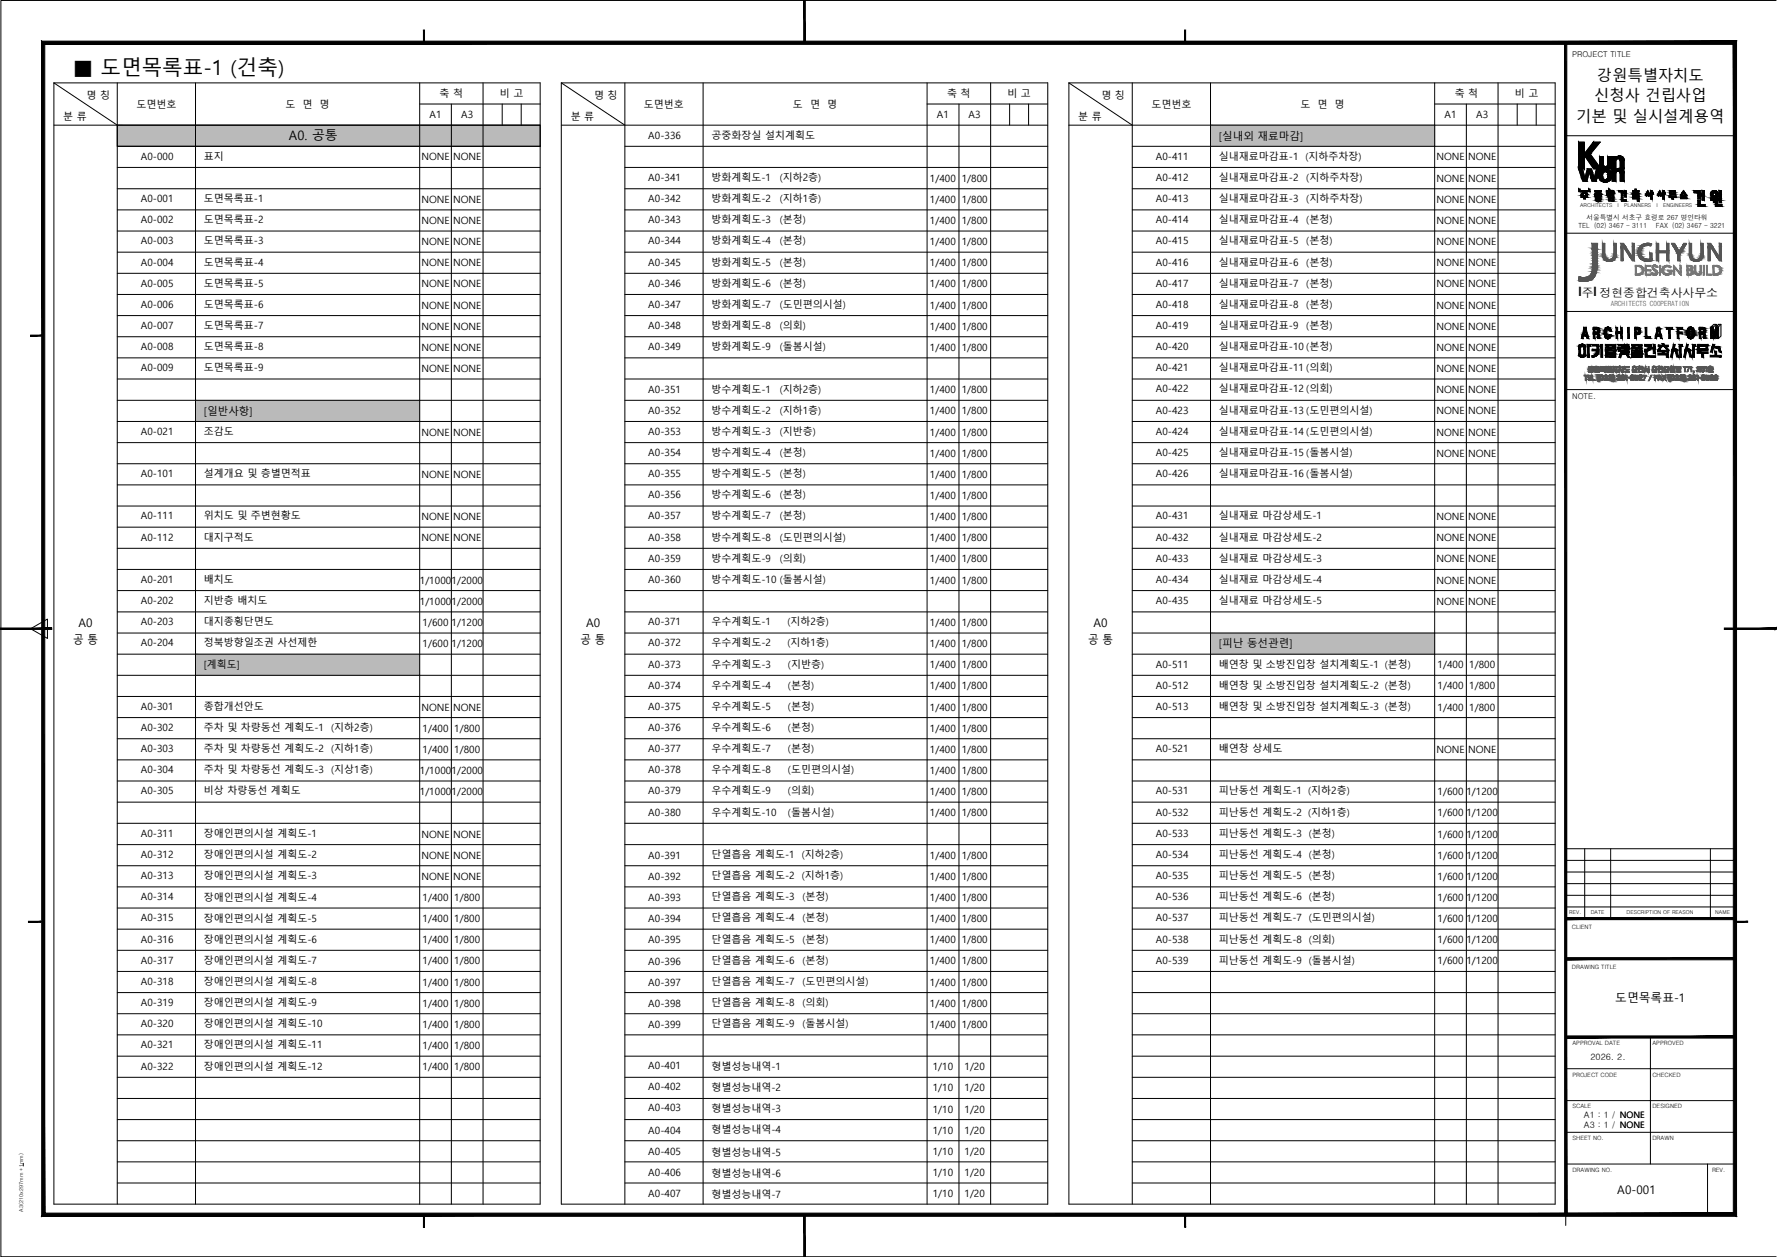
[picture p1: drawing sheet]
<svg xmlns="http://www.w3.org/2000/svg" width="420mm" height="297mm" viewBox="0 0 420 297" stroke-linecap="round" stroke-linejoin="round" font-family="sans-serif">
<defs><g id="words">
<text font-size="4.9" x="17.2" y="17.8">■ 도면목록표-1 (건축)</text>
<g font-size="3.6">
<text x="376.9" y="23.9">신청사 건립사업</text>
<text x="377.6" y="19.1">강원특별자치도</text>
<text x="372.7" y="28.8">기본 및 실시설계용역</text>
</g>
<text font-size="3.1" x="68.3" y="33.2">A0. 공통</text>
<g font-size="2.9">
<text x="373.3" y="70">l주 정현종합건축사사무소</text>
<text x="376.8" y="70">l</text>
</g>
<g font-size="2.8">
<text x="18.5" y="148.1">A0</text>
<text x="138.6" y="148.1">A0</text>
<text x="258.5" y="148.1">A0</text>
<text x="17.3" y="152.1">공 통</text>
<text x="137.3" y="152.1">공 통</text>
<text x="257.3" y="152.1">공 통</text>
<text x="381.9" y="236.8">도면목록표-1</text>
<text x="382.4" y="282.1">A0-001</text>
</g>
<g font-size="2.5">
<text x="288.2" y="33">[실내외 재료마감]</text>
<text x="48.2" y="98">[일반사항]</text>
<text x="288.2" y="153">[피난 동선관련]</text>
</g>
<g font-size="2.4">
<text x="20.4" y="23.4">명 칭</text>
<text x="103.9" y="22.9">축 척</text>
<text x="118.2" y="23">비 고</text>
<text x="140.5" y="23.4">명 칭</text>
<text x="223.9" y="22.9">축 척</text>
<text x="238.2" y="23">비 고</text>
<text x="260.4" y="23.4">명 칭</text>
<text x="344" y="22.9">축 척</text>
<text x="358.2" y="23">비 고</text>
<text x="14.9" y="28.4">분 류</text>
<text x="32.3" y="25.4">도면번호</text>
<text x="67.5" y="25.4">도</text>
<text x="71.6" y="25.4">면</text>
<text x="75.6" y="25.4">명</text>
<text x="101.6" y="27.9">A1</text>
<text x="109.1" y="27.9">A3</text>
<text x="135" y="28.4">분 류</text>
<text x="152.2" y="25.4">도면번호</text>
<text x="187.5" y="25.4">도</text>
<text x="191.5" y="25.4">면</text>
<text x="195.6" y="25.4">명</text>
<text x="221.5" y="27.9">A1</text>
<text x="229" y="27.9">A3</text>
<text x="254.9" y="28.4">분 류</text>
<text x="272.2" y="25.4">도면번호</text>
<text x="307.5" y="25.4">도</text>
<text x="311.5" y="25.4">면</text>
<text x="315.6" y="25.4">명</text>
<text x="341.5" y="27.9">A1</text>
<text x="349" y="27.9">A3</text>
<text x="153.3" y="32.8">A0-336</text>
<text x="168.2" y="32.8">공중화장실 설치계획도</text>
<text x="33.3" y="37.8">A0-000</text>
<text x="48.2" y="37.8">표지</text>
<text x="99.7" y="37.9">NONE</text>
<text x="107.1" y="37.9">NONE</text>
<text x="273.3" y="37.7">A0-411</text>
<text x="288.2" y="37.7">실내재료마감표-1 (지하주차장)</text>
<text x="339.6" y="37.9">NONE</text>
<text x="347.1" y="37.9">NONE</text>
<text x="33.3" y="47.8">A0-001</text>
<text x="48.2" y="47.8">도면목록표-1</text>
<text x="99.7" y="47.9">NONE</text>
<text x="107.1" y="47.9">NONE</text>
<text x="153.3" y="42.8">A0-341</text>
<text x="153.3" y="47.8">A0-342</text>
<text x="168.2" y="42.8">방화계획도-1</text>
<text x="168.2" y="47.8">방화계획도-2</text>
<text x="184.4" y="42.8">(지하2층)</text>
<text x="184.4" y="47.8">(지하1층)</text>
<text x="219.9" y="43">1/400</text>
<text x="219.9" y="47.9">1/400</text>
<text x="227.4" y="43">1/800</text>
<text x="227.4" y="47.9">1/800</text>
<text x="273.3" y="42.7">A0-412</text>
<text x="273.3" y="47.8">A0-413</text>
<text x="288.2" y="47.8">실내재료마감표-3</text>
<text x="288.2" y="42.7">실내재료마감표-2</text>
<text x="308.9" y="42.7">(지하주차장)</text>
<text x="308.9" y="47.8">(지하주차장)</text>
<text x="339.6" y="43">NONE</text>
<text x="339.6" y="47.9">NONE</text>
<text x="347.1" y="43">NONE</text>
<text x="347.1" y="47.9">NONE</text>
<text x="33.3" y="52.8">A0-002</text>
<text x="48.2" y="52.8">도면목록표-2</text>
<text x="99.7" y="52.9">NONE</text>
<text x="107.1" y="52.9">NONE</text>
<text x="153.3" y="52.8">A0-343</text>
<text x="168.2" y="52.8">방화계획도-3</text>
<text x="184.4" y="52.8">(본청)</text>
<text x="219.9" y="52.9">1/400</text>
<text x="227.4" y="52.9">1/800</text>
<text x="273.3" y="52.8">A0-414</text>
<text x="288.2" y="52.8">실내재료마감표-4</text>
<text x="308.9" y="52.8">(본청)</text>
<text x="339.6" y="52.9">NONE</text>
<text x="347.1" y="52.9">NONE</text>
<text x="33.3" y="57.8">A0-003</text>
<text x="48.2" y="57.8">도면목록표-3</text>
<text x="99.7" y="57.9">NONE</text>
<text x="107.1" y="57.9">NONE</text>
<text x="153.3" y="57.8">A0-344</text>
<text x="168.2" y="57.8">방화계획도-4</text>
<text x="184.4" y="57.8">(본청)</text>
<text x="219.9" y="57.9">1/400</text>
<text x="227.4" y="57.9">1/800</text>
<text x="273.3" y="57.8">A0-415</text>
<text x="288.2" y="57.8">실내재료마감표-5</text>
<text x="308.9" y="57.8">(본청)</text>
<text x="339.6" y="57.9">NONE</text>
<text x="347.1" y="57.9">NONE</text>
<text x="33.3" y="62.8">A0-004</text>
<text x="48.2" y="62.8">도면목록표-4</text>
<text x="99.7" y="62.9">NONE</text>
<text x="107.1" y="62.9">NONE</text>
<text x="153.3" y="62.8">A0-345</text>
<text x="168.2" y="62.8">방화계획도-5</text>
<text x="184.4" y="62.8">(본청)</text>
<text x="219.9" y="62.9">1/400</text>
<text x="227.4" y="62.9">1/800</text>
<text x="273.3" y="62.8">A0-416</text>
<text x="288.2" y="62.8">실내재료마감표-6</text>
<text x="308.9" y="62.8">(본청)</text>
<text x="339.6" y="62.9">NONE</text>
<text x="347.1" y="62.9">NONE</text>
<text x="33.3" y="67.8">A0-005</text>
<text x="48.2" y="67.8">도면목록표-5</text>
<text x="99.7" y="67.9">NONE</text>
<text x="107.1" y="67.9">NONE</text>
<text x="153.3" y="67.8">A0-346</text>
<text x="168.2" y="67.8">방화계획도-6</text>
<text x="184.4" y="67.8">(본청)</text>
<text x="219.9" y="67.9">1/400</text>
<text x="227.4" y="67.9">1/800</text>
<text x="273.3" y="67.8">A0-417</text>
<text x="288.2" y="67.8">실내재료마감표-7</text>
<text x="308.9" y="67.8">(본청)</text>
<text x="339.6" y="67.9">NONE</text>
<text x="347.1" y="67.9">NONE</text>
<text x="33.3" y="72.8">A0-006</text>
<text x="33.3" y="77.8">A0-007</text>
<text x="48.2" y="72.8">도면목록표-6</text>
<text x="48.2" y="77.8">도면목록표-7</text>
<text x="99.7" y="72.9">NONE</text>
<text x="99.7" y="77.9">NONE</text>
<text x="107.1" y="72.9">NONE</text>
<text x="107.1" y="77.9">NONE</text>
<text x="153.3" y="77.8">A0-348</text>
<text x="153.3" y="72.8">A0-347</text>
<text x="168.2" y="72.8">방화계획도-7</text>
<text x="168.2" y="77.8">방화계획도-8</text>
<text x="184.4" y="77.8">(의회)</text>
<text x="184.4" y="72.8">(도민편의시설)</text>
<text x="219.9" y="72.9">1/400</text>
<text x="219.9" y="77.9">1/400</text>
<text x="227.4" y="72.9">1/800</text>
<text x="227.4" y="77.9">1/800</text>
<text x="273.3" y="72.8">A0-418</text>
<text x="273.3" y="77.8">A0-419</text>
<text x="288.2" y="72.7">실내재료마감표-8</text>
<text x="288.2" y="77.7">실내재료마감표-9</text>
<text x="308.9" y="72.8">(본청)</text>
<text x="308.9" y="77.8">(본청)</text>
<text x="339.6" y="72.9">NONE</text>
<text x="339.6" y="77.9">NONE</text>
<text x="347.1" y="72.9">NONE</text>
<text x="347.1" y="77.9">NONE</text>
<text x="33.3" y="82.7">A0-008</text>
<text x="48.2" y="82.7">도면목록표-8</text>
<text x="99.7" y="82.9">NONE</text>
<text x="107.1" y="82.9">NONE</text>
<text x="153.3" y="82.7">A0-349</text>
<text x="168.2" y="82.7">방화계획도-9</text>
<text x="184.4" y="82.7">(돌봄시설)</text>
<text x="219.9" y="82.9">1/400</text>
<text x="227.4" y="82.9">1/800</text>
<text x="273.3" y="82.7">A0-420</text>
<text x="288.2" y="82.7">실내재료마감표-10 (본청)</text>
<text x="339.6" y="82.9">NONE</text>
<text x="347.1" y="82.9">NONE</text>
<text x="33.3" y="87.8">A0-009</text>
<text x="48.2" y="87.8">도면목록표-9</text>
<text x="99.7" y="87.9">NONE</text>
<text x="107.1" y="87.9">NONE</text>
<text x="273.3" y="87.7">A0-421</text>
<text x="288.2" y="87.7">실내재료마감표-11 (의회)</text>
<text x="339.6" y="87.9">NONE</text>
<text x="347.1" y="87.9">NONE</text>
<text x="153.3" y="92.8">A0-351</text>
<text x="168.2" y="92.8">방수계획도-1</text>
<text x="184.4" y="92.8">(지하2층)</text>
<text x="219.9" y="92.9">1/400</text>
<text x="227.4" y="92.9">1/800</text>
<text x="273.3" y="92.7">A0-422</text>
<text x="288.2" y="92.7">실내재료마감표-12 (의회)</text>
<text x="339.6" y="92.9">NONE</text>
<text x="347.1" y="92.9">NONE</text>
<text x="153.3" y="97.8">A0-352</text>
<text x="168.2" y="97.8">방수계획도-2</text>
<text x="184.4" y="97.8">(지하1층)</text>
<text x="219.9" y="97.9">1/400</text>
<text x="227.4" y="97.9">1/800</text>
<text x="273.3" y="97.8">A0-423</text>
<text x="288.2" y="97.7">실내재료마감표-13 (도민편의시설)</text>
<text x="339.6" y="97.9">NONE</text>
<text x="347.1" y="97.9">NONE</text>
<text x="33.3" y="102.8">A0-021</text>
<text x="48.2" y="102.8">조감도</text>
<text x="99.7" y="102.9">NONE</text>
<text x="107.1" y="102.9">NONE</text>
<text x="153.3" y="107.8">A0-354</text>
<text x="153.3" y="102.8">A0-353</text>
<text x="168.2" y="102.8">방수계획도-3</text>
<text x="168.2" y="107.8">방수계획도-4</text>
<text x="184.4" y="107.8">(본청)</text>
<text x="184.4" y="102.8">(지반층)</text>
<text x="219.9" y="102.9">1/400</text>
<text x="219.9" y="107.9">1/400</text>
<text x="227.4" y="102.9">1/800</text>
<text x="227.4" y="107.9">1/800</text>
<text x="273.3" y="102.8">A0-424</text>
<text x="273.3" y="107.8">A0-425</text>
<text x="288.2" y="102.7">실내재료마감표-14 (도민편의시설)</text>
<text x="288.2" y="107.7">실내재료마감표-15 (돌봄시설)</text>
<text x="339.6" y="102.9">NONE</text>
<text x="339.6" y="107.9">NONE</text>
<text x="347.1" y="102.9">NONE</text>
<text x="347.1" y="107.9">NONE</text>
<text x="33.3" y="112.8">A0-101</text>
<text x="48.2" y="112.8">설계개요 및 층별면적표</text>
<text x="99.7" y="112.9">NONE</text>
<text x="107.1" y="112.9">NONE</text>
<text x="153.3" y="112.8">A0-355</text>
<text x="168.2" y="112.8">방수계획도-5</text>
<text x="184.4" y="112.8">(본청)</text>
<text x="219.9" y="112.9">1/400</text>
<text x="227.4" y="112.9">1/800</text>
<text x="273.3" y="112.8">A0-426</text>
<text x="288.2" y="112.7">실내재료마감표-16 (돌봄시설)</text>
<text x="153.3" y="117.8">A0-356</text>
<text x="168.2" y="117.8">방수계획도-6</text>
<text x="184.4" y="117.8">(본청)</text>
<text x="219.9" y="117.9">1/400</text>
<text x="227.4" y="117.9">1/800</text>
<text x="33.3" y="122.8">A0-111</text>
<text x="48.2" y="122.8">위치도 및 주변현황도</text>
<text x="99.7" y="122.9">NONE</text>
<text x="107.1" y="122.9">NONE</text>
<text x="153.3" y="122.8">A0-357</text>
<text x="168.2" y="122.8">방수계획도-7</text>
<text x="184.4" y="122.8">(본청)</text>
<text x="219.9" y="122.9">1/400</text>
<text x="227.4" y="122.9">1/800</text>
<text x="273.3" y="122.8">A0-431</text>
<text x="288.2" y="122.8">실내재료 마감상세도-1</text>
<text x="339.6" y="122.9">NONE</text>
<text x="347.1" y="122.9">NONE</text>
<text x="33.3" y="127.7">A0-112</text>
<text x="48.2" y="127.7">대지구적도</text>
<text x="99.7" y="127.9">NONE</text>
<text x="107.1" y="127.9">NONE</text>
<text x="153.3" y="127.7">A0-358</text>
<text x="168.2" y="127.7">방수계획도-8</text>
<text x="184.4" y="127.7">(도민편의시설)</text>
<text x="219.9" y="127.9">1/400</text>
<text x="227.4" y="127.9">1/800</text>
<text x="273.3" y="127.7">A0-432</text>
<text x="288.2" y="127.7">실내재료 마감상세도-2</text>
<text x="339.6" y="127.9">NONE</text>
<text x="347.1" y="127.9">NONE</text>
<text x="33.3" y="137.8">A0-201</text>
<text x="48.2" y="137.8">배치도</text>
<text x="99.3" y="137.9">1/1000</text>
<text x="106.8" y="137.9">1/2000</text>
<text x="153.3" y="132.7">A0-359</text>
<text x="153.3" y="137.8">A0-360</text>
<text x="168.2" y="132.7">방수계획도-9</text>
<text x="168.2" y="137.8">방수계획도-10 (돌봄시설)</text>
<text x="184.4" y="132.7">(의회)</text>
<text x="219.9" y="132.9">1/400</text>
<text x="219.9" y="137.9">1/400</text>
<text x="227.4" y="132.9">1/800</text>
<text x="227.4" y="137.9">1/800</text>
<text x="273.3" y="132.7">A0-433</text>
<text x="273.3" y="137.7">A0-434</text>
<text x="288.2" y="132.7">실내재료 마감상세도-3</text>
<text x="288.2" y="137.7">실내재료 마감상세도-4</text>
<text x="339.6" y="132.9">NONE</text>
<text x="339.6" y="137.9">NONE</text>
<text x="347.1" y="132.9">NONE</text>
<text x="347.1" y="137.9">NONE</text>
<text x="33.3" y="142.8">A0-202</text>
<text x="48.2" y="142.8">지반층 배치도</text>
<text x="99.3" y="142.9">1/1000</text>
<text x="106.8" y="142.9">1/2000</text>
<text x="273.3" y="142.7">A0-435</text>
<text x="288.2" y="142.7">실내재료 마감상세도-5</text>
<text x="339.6" y="142.9">NONE</text>
<text x="347.1" y="142.9">NONE</text>
<text x="33.3" y="147.8">A0-203</text>
<text x="48.2" y="147.8">대지종횡단면도</text>
<text x="99.9" y="147.9">1/600</text>
<text x="106.8" y="147.9">1/1200</text>
<text x="153.3" y="147.8">A0-371</text>
<text x="168.2" y="147.8">우수계획도-1</text>
<text x="186.2" y="147.8">(지하2층)</text>
<text x="219.9" y="147.9">1/400</text>
<text x="227.4" y="147.9">1/800</text>
<text x="33.3" y="152.8">A0-204</text>
<text x="48.2" y="152.8">정북방향일조권 사선제한</text>
<text x="99.9" y="152.9">1/600</text>
<text x="106.8" y="152.9">1/1200</text>
<text x="153.3" y="152.8">A0-372</text>
<text x="168.2" y="152.8">우수계획도-2</text>
<text x="186.2" y="152.8">(지하1층)</text>
<text x="219.9" y="152.9">1/400</text>
<text x="227.4" y="152.9">1/800</text>
<text x="48.2" y="157.9">[계획도]</text>
<text x="153.3" y="157.8">A0-373</text>
<text x="168.2" y="157.8">우수계획도-3</text>
<text x="186.3" y="157.8">(지반층)</text>
<text x="219.9" y="157.9">1/400</text>
<text x="227.4" y="157.9">1/800</text>
<text x="273.3" y="157.8">A0-511</text>
<text x="288.2" y="157.8">배연창 및 소방진입창 설치계획도-1 (본청)</text>
<text x="339.9" y="157.9">1/400</text>
<text x="347.4" y="157.9">1/800</text>
<text x="33.3" y="167.8">A0-301</text>
<text x="48.2" y="167.8">종합개선안도</text>
<text x="99.7" y="167.9">NONE</text>
<text x="107.1" y="167.9">NONE</text>
<text x="153.3" y="162.8">A0-374</text>
<text x="153.3" y="167.8">A0-375</text>
<text x="168.2" y="162.8">우수계획도-4</text>
<text x="168.2" y="167.8">우수계획도-5</text>
<text x="186.3" y="162.8">(본청)</text>
<text x="186.3" y="167.8">(본청)</text>
<text x="219.9" y="162.9">1/400</text>
<text x="219.9" y="167.9">1/400</text>
<text x="227.4" y="162.9">1/800</text>
<text x="227.4" y="167.9">1/800</text>
<text x="273.3" y="162.8">A0-512</text>
<text x="273.3" y="167.8">A0-513</text>
<text x="288.2" y="162.8">배연창 및 소방진입창 설치계획도-2 (본청)</text>
<text x="288.2" y="167.8">배연창 및 소방진입창 설치계획도-3 (본청)</text>
<text x="339.9" y="162.9">1/400</text>
<text x="339.9" y="167.9">1/400</text>
<text x="347.4" y="162.9">1/800</text>
<text x="347.4" y="167.9">1/800</text>
<text x="33.3" y="172.7">A0-302</text>
<text x="48.2" y="172.7">주차 및 차량동선 계획도-1</text>
<text x="78.3" y="172.7">(지하2층)</text>
<text x="99.9" y="172.9">1/400</text>
<text x="107.4" y="172.9">1/800</text>
<text x="153.3" y="172.7">A0-376</text>
<text x="168.2" y="172.7">우수계획도-6</text>
<text x="186.3" y="172.7">(본청)</text>
<text x="219.9" y="172.9">1/400</text>
<text x="227.4" y="172.9">1/800</text>
<text x="33.3" y="177.7">A0-303</text>
<text x="48.2" y="177.7">주차 및 차량동선 계획도-2</text>
<text x="78.3" y="177.7">(지하1층)</text>
<text x="99.9" y="177.9">1/400</text>
<text x="107.4" y="177.9">1/800</text>
<text x="153.3" y="177.7">A0-377</text>
<text x="168.2" y="177.7">우수계획도-7</text>
<text x="186.3" y="177.7">(본청)</text>
<text x="219.9" y="177.9">1/400</text>
<text x="227.4" y="177.9">1/800</text>
<text x="273.3" y="177.7">A0-521</text>
<text x="288.2" y="177.7">배연창 상세도</text>
<text x="339.6" y="177.9">NONE</text>
<text x="347.1" y="177.9">NONE</text>
<text x="33.3" y="182.7">A0-304</text>
<text x="48.2" y="182.7">주차 및 차량동선 계획도-3</text>
<text x="78.3" y="182.7">(지상1층)</text>
<text x="99.3" y="182.9">1/1000</text>
<text x="106.8" y="182.9">1/2000</text>
<text x="153.3" y="182.7">A0-378</text>
<text x="168.2" y="182.7">우수계획도-8</text>
<text x="186.3" y="182.7">(도민편의시설)</text>
<text x="219.9" y="182.9">1/400</text>
<text x="227.4" y="182.9">1/800</text>
<text x="33.3" y="187.7">A0-305</text>
<text x="48.2" y="187.7">비상 차량동선 계획도</text>
<text x="99.3" y="187.9">1/1000</text>
<text x="106.8" y="187.9">1/2000</text>
<text x="153.3" y="187.7">A0-379</text>
<text x="168.2" y="187.7">우수계획도-9</text>
<text x="186.3" y="187.7">(의회)</text>
<text x="219.9" y="187.9">1/400</text>
<text x="227.4" y="187.9">1/800</text>
<text x="273.3" y="187.7">A0-531</text>
<text x="288.2" y="187.7">피난동선 계획도-1 (지하2층)</text>
<text x="339.9" y="187.9">1/600</text>
<text x="346.7" y="187.9">1/1200</text>
<text x="33.3" y="197.8">A0-311</text>
<text x="48.2" y="197.8">장애인편의시설 계획도-1</text>
<text x="99.7" y="197.9">NONE</text>
<text x="107.1" y="197.9">NONE</text>
<text x="153.3" y="192.7">A0-380</text>
<text x="168.2" y="192.8">우수계획도-10</text>
<text x="186.3" y="192.8">(돌봄시설)</text>
<text x="219.9" y="192.9">1/400</text>
<text x="227.4" y="192.9">1/800</text>
<text x="273.3" y="192.7">A0-532</text>
<text x="273.3" y="197.8">A0-533</text>
<text x="288.2" y="192.7">피난동선 계획도-2 (지하1층)</text>
<text x="288.2" y="197.8">피난동선 계획도-3 (본청)</text>
<text x="339.9" y="192.9">1/600</text>
<text x="339.9" y="197.9">1/600</text>
<text x="346.7" y="192.9">1/1200</text>
<text x="346.7" y="197.9">1/1200</text>
<text x="33.3" y="202.8">A0-312</text>
<text x="48.2" y="202.8">장애인편의시설 계획도-2</text>
<text x="99.7" y="202.9">NONE</text>
<text x="107.1" y="202.9">NONE</text>
<text x="153.3" y="203">A0-391</text>
<text x="168.2" y="202.8">단열흡음 계획도-1</text>
<text x="189.6" y="202.8">(지하2층)</text>
<text x="219.9" y="202.9">1/400</text>
<text x="227.4" y="202.9">1/800</text>
<text x="273.3" y="202.8">A0-534</text>
<text x="288.2" y="202.8">피난동선 계획도-4 (본청)</text>
<text x="339.9" y="202.9">1/600</text>
<text x="346.7" y="202.9">1/1200</text>
<text x="33.3" y="207.8">A0-313</text>
<text x="48.2" y="207.8">장애인편의시설 계획도-3</text>
<text x="99.7" y="207.9">NONE</text>
<text x="107.1" y="207.9">NONE</text>
<text x="153.3" y="208">A0-392</text>
<text x="168.2" y="207.8">단열흡음 계획도-2</text>
<text x="189.6" y="207.8">(지하1층)</text>
<text x="219.9" y="207.9">1/400</text>
<text x="227.4" y="207.9">1/800</text>
<text x="273.3" y="207.8">A0-535</text>
<text x="288.2" y="207.8">피난동선 계획도-5 (본청)</text>
<text x="339.9" y="207.9">1/600</text>
<text x="346.7" y="207.9">1/1200</text>
<text x="33.3" y="212.8">A0-314</text>
<text x="48.2" y="212.8">장애인편의시설 계획도-4</text>
<text x="99.9" y="212.9">1/400</text>
<text x="107.4" y="212.9">1/800</text>
<text x="153.3" y="213">A0-393</text>
<text x="168.2" y="212.8">단열흡음 계획도-3</text>
<text x="189.7" y="212.8">(본청)</text>
<text x="219.9" y="212.9">1/400</text>
<text x="227.4" y="212.9">1/800</text>
<text x="273.3" y="212.8">A0-536</text>
<text x="288.2" y="212.8">피난동선 계획도-6 (본청)</text>
<text x="339.9" y="212.9">1/600</text>
<text x="346.7" y="212.9">1/1200</text>
<text x="33.3" y="217.7">A0-315</text>
<text x="48.2" y="217.8">장애인편의시설 계획도-5</text>
<text x="99.9" y="217.9">1/400</text>
<text x="107.4" y="217.9">1/800</text>
<text x="153.3" y="218">A0-394</text>
<text x="168.2" y="217.7">단열흡음 계획도-4</text>
<text x="189.7" y="217.7">(본청)</text>
<text x="219.9" y="217.9">1/400</text>
<text x="227.4" y="217.9">1/800</text>
<text x="273.3" y="217.7">A0-537</text>
<text x="288.2" y="217.7">피난동선 계획도-7 (도민편의시설)</text>
<text x="339.9" y="217.9">1/600</text>
<text x="346.7" y="217.9">1/1200</text>
<text x="33.3" y="222.7">A0-316</text>
<text x="33.3" y="227.7">A0-317</text>
<text x="48.2" y="222.8">장애인편의시설 계획도-6</text>
<text x="48.2" y="227.8">장애인편의시설 계획도-7</text>
<text x="99.9" y="222.9">1/400</text>
<text x="99.9" y="227.9">1/400</text>
<text x="107.4" y="222.9">1/800</text>
<text x="107.4" y="227.9">1/800</text>
<text x="153.3" y="223">A0-395</text>
<text x="153.3" y="228">A0-396</text>
<text x="168.2" y="222.7">단열흡음 계획도-5</text>
<text x="168.2" y="227.7">단열흡음 계획도-6</text>
<text x="189.7" y="222.7">(본청)</text>
<text x="189.7" y="227.7">(본청)</text>
<text x="219.9" y="222.9">1/400</text>
<text x="219.9" y="227.9">1/400</text>
<text x="227.4" y="222.9">1/800</text>
<text x="227.4" y="227.9">1/800</text>
<text x="273.3" y="222.7">A0-538</text>
<text x="273.3" y="227.7">A0-539</text>
<text x="288.2" y="222.7">피난동선 계획도-8 (의회)</text>
<text x="288.2" y="227.7">피난동선 계획도-9 (돌봄시설)</text>
<text x="339.9" y="222.9">1/600</text>
<text x="339.9" y="227.9">1/600</text>
<text x="346.7" y="222.9">1/1200</text>
<text x="346.7" y="227.9">1/1200</text>
<text x="33.3" y="232.7">A0-318</text>
<text x="48.2" y="232.8">장애인편의시설 계획도-8</text>
<text x="99.9" y="232.9">1/400</text>
<text x="107.4" y="232.9">1/800</text>
<text x="153.3" y="233">A0-397</text>
<text x="168.2" y="232.7">단열흡음 계획도-7</text>
<text x="189.7" y="232.7">(도민편의시설)</text>
<text x="219.9" y="232.9">1/400</text>
<text x="227.4" y="232.9">1/800</text>
<text x="33.3" y="237.7">A0-319</text>
<text x="48.2" y="237.8">장애인편의시설 계획도-9</text>
<text x="99.9" y="237.9">1/400</text>
<text x="107.4" y="237.9">1/800</text>
<text x="153.3" y="238">A0-398</text>
<text x="168.2" y="237.7">단열흡음 계획도-8</text>
<text x="189.7" y="237.7">(의회)</text>
<text x="219.9" y="237.9">1/400</text>
<text x="227.4" y="237.9">1/800</text>
<text x="33.3" y="242.8">A0-320</text>
<text x="48.2" y="242.8">장애인편의시설 계획도-10</text>
<text x="99.9" y="242.9">1/400</text>
<text x="107.4" y="242.9">1/800</text>
<text x="153.3" y="243">A0-399</text>
<text x="168.2" y="242.7">단열흡음 계획도-9</text>
<text x="189.7" y="242.8">(돌봄시설)</text>
<text x="219.9" y="242.9">1/400</text>
<text x="227.4" y="242.9">1/800</text>
<text x="33.3" y="247.8">A0-321</text>
<text x="48.2" y="247.8">장애인편의시설 계획도-11</text>
<text x="99.9" y="247.9">1/400</text>
<text x="107.4" y="247.9">1/800</text>
<text x="33.3" y="252.8">A0-322</text>
<text x="48.2" y="252.8">장애인편의시설 계획도-12</text>
<text x="99.9" y="252.9">1/400</text>
<text x="107.4" y="252.9">1/800</text>
<text x="153.3" y="252.5">A0-401</text>
<text x="153.3" y="257.5">A0-402</text>
<text x="168.2" y="252.8">형별성능내역-1</text>
<text x="168.2" y="257.8">형별성능내역-2</text>
<text x="220.6" y="252.9">1/10</text>
<text x="220.6" y="257.9">1/10</text>
<text x="228" y="252.9">1/20</text>
<text x="228" y="257.9">1/20</text>
<text x="153.3" y="262.5">A0-403</text>
<text x="168.2" y="262.7">형별성능내역-3</text>
<text x="220.6" y="262.9">1/10</text>
<text x="228" y="262.9">1/20</text>
<text x="153.3" y="267.9">A0-404</text>
<text x="168.2" y="267.7">형별성능내역-4</text>
<text x="220.6" y="267.9">1/10</text>
<text x="228" y="267.9">1/20</text>
<text x="153.3" y="273">A0-405</text>
<text x="168.2" y="273.1">형별성능내역-5</text>
<text x="220.6" y="272.9">1/10</text>
<text x="228" y="272.9">1/20</text>
<text x="153.3" y="277.9">A0-406</text>
<text x="168.2" y="278.1">형별성능내역-6</text>
<text x="220.6" y="277.9">1/10</text>
<text x="228" y="277.9">1/20</text>
<text x="153.3" y="282.9">A0-407</text>
<text x="168.2" y="283.2">형별성능내역-7</text>
<text x="220.6" y="282.9">1/10</text>
<text x="228" y="282.9">1/20</text>
</g>
<g font-size="2.1">
<text x="376" y="250.5">2026. 2.</text>
<text x="374.5" y="264.2">A1 : 1 / NONE</text>
<text x="374.5" y="266.6">A3 : 1 / NONE</text>
</g>
<g font-size="1.9">
<text x="371.7" y="13.5">PROJECT TITLE</text>
<text x="371.7" y="94.3">NOTE.</text>
</g>
<g font-size="1.7">
<text x="373.2" y="53.8">TEL (02) 3467 - 3111</text>
<text x="375.1" y="52">서울특별시 서초구 효령로 267 명인타워</text>
<text x="391.5" y="53.8">FAX (02) 3467 - 3221</text>
</g>
<text font-size="1.7" fill="#545454" x="380.9" y="72.2">ARCHITECTS COOPERATION</text>
<g font-size="1.4">
<text x="371.7" y="219.4">CLIENT</text>
<text x="371.7" y="229">DRAWING TITLE</text>
<text x="371.8" y="246.9">APPROVAL DATE</text>
<text x="390.7" y="246.9">APPROVED</text>
<text x="371.8" y="254.4">PROJECT CODE</text>
<text x="390.7" y="254.4">CHECKED</text>
<text x="371.8" y="261.9">SCALE</text>
<text x="390.7" y="261.9">DESIGNED</text>
<text x="371.8" y="269.4">SHEET NO.</text>
<text x="390.7" y="269.4">DRAWN</text>
<text x="371.8" y="276.9">DRAWING NO.</text>
<text x="404.8" y="276.9">REV.</text>
</g>
<g font-size="1.3">
<text x="371.1" y="216.1">REV.</text>
<text x="376.1" y="216.1">DATE</text>
<text x="384.6" y="216.1">DESCRIPTION OF REASON</text>
<text x="405.6" y="216.1">NAME</text>
<text x="5.5" y="286.3" transform="rotate(-90 5.5 286.3)">A3(210x297mm +1mm)</text>
</g>
<g font-size="1.2">
<text x="373.6" y="48.8">ARCHITECTS</text>
<text x="382.5" y="48.8">I</text>
<text x="384" y="48.8">PLANNERS</text>
<text x="391.7" y="48.8">I</text>
<text x="393.2" y="48.8">ENGINEERS</text>
</g>
</g></defs>
<g fill="none" stroke="#000" stroke-width=".24">
<path d="M12.7 19.6h115v265h-115zM12.7 19.6l15 10M27.7 19.6v265M46.2 19.6v265M99.2 19.6v265M114.2 19.6v265M132.7 19.6h115v265h-115zM132.7 19.6l15 10M147.7 19.6v265M166.2 19.6v265M219.2 19.6v265M234.2 19.6v265"/>
<path d="M252.7 19.6h115v265h-115zM252.7 19.6l15 10M267.7 19.6v265M286.2 19.6v265M339.2 19.6v265M354.2 19.6v265M370.2 14.5v275.1M419.9 .1h-419.7v296.9h419.7h-419.7M12.7 29.6h115M27.7 29.6h100v5h-100zM27.7 39.6h100M27.7 34.6h100"/>
<path d="M99.2 24.6h28.5M106.7 24.6v260M118.7 24.6v5M123.2 24.6v5M132.7 29.6h115M147.7 39.6h100M147.7 34.6h100M219.2 24.6h28.5M226.7 24.6v260M238.7 24.6v5M243.2 24.6v5M252.7 29.6h115"/>
<path d="M267.7 39.6h100M267.7 34.6h100M339.2 24.6h28.5M346.7 24.6v260M358.7 24.6v5M363.2 24.6v5M370.2 32.1h40M373.3 39.9h.9l.5 2.2 .6-2.2h1l.6 2.2 .6-2.2h.9l-1 2.9h-1l-.6-2.1-.6 2.1h-1zM373.3 33.6h1.3v2.8l2.1-2.8h1.6l-2.3 2.8 2.5 3.5h-1.7l-2.2-3.2v3.2h-1.3zM378.2 39a1.06 1.06 0 0 0 .8 .9 1.06 1.06 0 0 0 1.1-.3v.3h.9v-2.9h-.9l.1 1.9a.53 .53 0 0 1-.6 .5 .53 .53 0 0 1-.5-.5v-1.9h-.9v2M382.1 37.3v-.3h-.9v2.9h.9v-1.9a.53 .53 0 0 1 .5-.5 .53 .53 0 0 1 .5 .5v1.9h.9v-2M382.1 37.3a1.08 1.08 0 0 1 1.2-.4 1.08 1.08 0 0 1 .7 1"/>
<path d="M27.7 44.6h100M27.7 49.6h100M27.7 54.6h100M27.7 59.6h100M147.7 44.6h100M147.7 49.6h100M147.7 54.6h100M147.7 59.6h100M267.7 44.6h100M267.7 49.6h100M267.7 54.6h100M267.7 59.6h100"/>
<path d="M370.2 55.1h40M373.3 44.7h.3v.6h-.3zM373.8 45h1.6v.3h-.6l.6 .6-.2 .2-.6-.5-.5 .5-.3-.2 .6-.6h-.6zM373.8 46.3h1.6v.3h-.6v.4h-.4v-.4h-.6zM375.6 44.7h.3v.6h-.3zM377.1 45h1.5v.3h-.6l.6 .5-.1 .2-.6-.4-.6 .4-.2-.2 .6-.5h-.6zM377.7 46.5a.61 .61 0 0 0-.4 .6 .61 .61 0 0 0 .6 .6M377.7 46.5h-.6v-.4h.6v-.3h.3v.3h.6v.4h-.6M377.7 46.5h.1M377.9 45.8v1M377.9 47.4v.3M378 41.2v.6"/>
<path d="M378 41.8a1.53 1.53 0 0 0 1.6 1.2 1.53 1.53 0 0 0 1.5-1.2M378 41.2a1.55 1.55 0 0 1 1.9-1.3 1.55 1.55 0 0 1 1.2 1.9M378.1 46.5a.61 .61 0 0 1 .4 .6 .61 .61 0 0 1-.6 .6M378.9 41.3v.5M379 41.7a.6 .6 0 0 0 .4 .7 .6 .6 0 0 0 .7-.4M380.1 40.9l.1 .3M380.1 40.9a.6 .6 0 0 0-.7-.4 .6 .6 0 0 0-.4 .7M380.2 41.7l-.1 .3M380.2 41.3v.5M380.3 45.3a.53 .53 0 0 0-.4 .6 .53 .53 0 0 0 .5 .5M380.3 45.3h-.4v-.3h.4v-.3h.3v.3h.4v.3h-.4M380.3 45.3v.1"/>
<path d="M380.4 46.6h.4v.1l.8-.1v.9h-1.2zM380.4 45.7l-.1 .2 .1 .1M380.4 45.7a.19 .19 0 0 1 .3 .2 .19 .19 0 0 1-.3 .1M380.4 44.7v1M380.4 46v.4M380.6 45.3v.1M380.6 45.3a.53 .53 0 0 1 .4 .6 .53 .53 0 0 1-.6 .5M380.8 47h.4v.3h-.4zM381.2 45h.4v.4h.2v.3h-.2v.8h-.4zM382.1 40.2v-.3h-.9v2.9h.9v-1.9a.53 .53 0 0 1 .5-.5 .53 .53 0 0 1 .5 .5v1.9h.9v-2M382.1 40.2a1.08 1.08 0 0 1 1.2-.4 1.08 1.08 0 0 1 .7 1M382.8 45h.9v.4h.4v-.4h.4v1.5h-.4v-.8h-.4v.6h-.3v-1h-.6z"/>
<path d="M383.4 46.6h.3v.6h.8v.3h-1.1zM386 45h.6v-.3h.3v.3h.6v.3h-.6l.7 .4-.2 .3-.6-.4-.6 .4-.2-.3 .6-.4h-.6zM386 46h1.5v.4h-.5v.2h.5v.9h-.4v-.5h-1.1v-.4h.6v-.2h-.6zM389.6 45l.5 1.1-.3 .3-.2-.5-.3 .5-.3-.3zM390.3 45h.3v.5h.3v.3h-.3v1.2h-.3zM392.4 45l.6 1.1-.3 .3-.3-.5-.2 .5-.3-.3zM393.1 45h.4v.5h.2v.3h-.2v1.2h-.4zM394.7 46.3h1.6v.4h-.7v.3h-.3v-.3h-.6zM394.8 45h1.3v1h-1.3zM395.2 45.4h.6v.2h-.6zM397.3 46.6h.6v-.4h.4v.4h.5v.3h-1.5zM398.1 45l.7 1.1-.2 .3-.5-.7-.5 .7-.3-.3z"/>
<path d="M400.6 45h1.4v.8h.5v-.8h.5v2.3h-.5v-1h-.5v.7h-.5v-1.5h-.9zM401.5 47.4h.5v.9h1.1v.5h-1.6zM404.8 45.2a.87 .87 0 0 1 1.4 .6h.3v-.8h.5v2.8h-.5v-.5h-.9v.4h.5v.6h1v.5h-1.5v-1h-.5v-.5h-.6v-.5h2v-.5h-.4a.87 .87 0 0 1-1.3 .3 .87 .87 0 0 1 0-1.4zM27.7 64.6h100M27.7 69.6h100M27.7 74.6h100M27.7 79.6h100M147.7 64.6h100M147.7 69.6h100M147.7 74.6h100M147.7 79.6h100M267.7 64.6h100"/>
<path d="M267.7 69.6h100M267.7 74.6h100M267.7 79.6h100M370.2 73.6h40M405.8 77.2l.6-.5h.5v2.7l-.6 .6v-2.8zM405.8 76.7l-.6 .5h-.6l.6-.5h.6v.5M406.4 76.7l-.6 .5M406.9 76.7l-.6 .5M27.7 84.6h100M27.7 89.6h100M27.7 94.6h100M27.7 99.6h100"/>
<path d="M147.7 84.6h100M147.7 89.6h100M147.7 94.6h100M147.7 99.6h100M267.7 84.6h100M267.7 89.6h100M267.7 94.6h100M267.7 99.6h100M370.2 92.1h40M27.7 104.6h100M27.7 109.6h100M27.7 114.6h100"/>
<path d="M27.7 119.6h100M147.7 104.6h100M147.7 109.6h100M147.7 114.6h100M147.7 119.6h100M267.7 104.6h100M267.7 109.6h100M267.7 114.6h100M267.7 119.6h100M27.7 124.6h100M27.7 129.6h100M27.7 134.6h100"/>
<path d="M27.7 139.6h100M147.7 124.6h100M147.7 129.6h100M147.7 134.6h100M147.7 139.6h100M267.7 124.6h100M267.7 129.6h100M267.7 134.6h100M267.7 139.6h100M7.2 148.6l4-2.3v4.6zM27.7 144.6h100M27.7 149.6h100"/>
<path d="M27.7 154.6h100M27.7 159.6h100M147.7 144.6h100M147.7 149.6h100M147.7 154.6h100M147.7 159.6h100M267.7 144.6h100M267.7 149.6h100M267.7 154.6h100M267.7 159.6h100M27.7 164.6h100M27.7 169.6h100"/>
<path d="M27.7 174.6h100M27.7 179.6h100M147.7 164.6h100M147.7 169.6h100M147.7 174.6h100M147.7 179.6h100M267.7 164.6h100M267.7 169.6h100M267.7 174.6h100M267.7 179.6h100M27.7 184.6h100M27.7 189.6h100"/>
<path d="M27.7 194.5h100M27.7 199.6h100M147.7 184.6h100M147.7 189.6h100M147.7 194.5h100M147.7 199.6h100M267.7 184.6h100M267.7 189.6h100M267.7 194.5h100M267.7 199.6h100M27.7 204.6h100M27.7 209.6h100"/>
<path d="M27.7 214.6h100M27.7 219.6h100M147.7 204.6h100M147.7 209.6h100M147.7 214.6h100M147.7 219.6h100M267.7 204.6h100M267.7 209.6h100M267.7 214.6h100M267.7 219.6h100M370.2 200.6h40M370.2 203.3h40"/>
<path d="M370.2 206.1h40M370.2 208.8h40M370.2 211.6h40M370.2 214.3h40M374.7 200.6v16.5M378.2 217.1h32h-32M380.8 200.6v16.5M404.4 200.6v16.5M27.7 224.6h100M27.7 229.6h100M27.7 234.6h100M27.7 239.6h100"/>
<path d="M147.7 224.6h100M147.7 229.6h100M147.7 234.6h100M147.7 239.6h100M267.7 224.6h100M267.7 229.6h100M267.7 234.6h100M267.7 239.6h100M27.7 244.5h100M27.7 249.6h100M27.7 254.6h100M27.7 259.6h100"/>
<path d="M147.7 244.5h100M147.7 249.6h100M147.7 254.6h100M147.7 259.6h100M267.7 244.5h100M267.7 249.6h100M267.7 254.6h100M267.7 259.6h100M370.2 252.5h40M390.2 245.1v30M5.5 274.9v.6M27.7 264.6h100"/>
<path d="M27.7 269.6h100M27.7 274.6h100M27.7 279.6h100M147.7 264.6h100M147.7 269.6h100M147.7 274.6h100M147.7 279.6h100M267.7 264.6h100M267.7 269.6h100M267.7 274.6h100M267.7 279.6h100M370.2 267.6h40"/>
<path d="M370.2 260.1h40M370.2 275.1h40M403.7 275.1v11.9"/>
<circle cx="377.9" cy="47" r=".28"/>
<circle cx="405.4" cy="45.9" r=".4"/>
</g>
<g fill="#bababa" stroke="#bababa" stroke-width=".24">
<path d="M286.2 29.6l53 5v-5zM286.2 29.6l53 5h-53z"/>
<path d="M27.7 29.6l100 5v-5zM27.7 29.6l100 5h-100z"/>
<path d="M46.2 94.6l53 5v-5zM46.2 94.6l53 5h-53z"/>
<path d="M286.2 29.6l53 5v-5zM286.2 29.6l53 5h-53z"/>
<path d="M286.2 149.6l53 5v-5zM286.2 149.6l53 5h-53z"/>
<path d="M46.2 154.6l53 5v-5zM46.2 154.6l53 5h-53z"/>
</g>
<g fill="#e5e5e5" stroke="#e5e5e5" stroke-width=".24">
<path d="M406.9 76.7v.5h-.6z"/>
<path d="M406.3 77.2h.6v2.2z"/>
<path d="M406.3 77.2v2.2h.6zM406.3 79.4h.6l-.6 .6z"/>
<path d="M406.4 76.7l-.1 .5 .6-.5zM406.4 76.7l-.1 .5h-.5z"/>
<path d="M405.2 76.7v.5l.6-.5zM404.6 77.2l.6-.5v.5z"/>
</g>
<g fill="#000" stroke="#000" stroke-width=".24">
<path d="M378.5 39.7h1.5zM379.3 39.9h.5zM382.8 39.8h.3zM383.1 39.8h.9zM373.8 45.9h.5l-.2 .2zM374.6 45.6h.4l.4 .3zM377.1 45.8h.5l-.3 .2zM377.9 47.7h.1zM378.1 45.8h.5zM378.2 47.2h.3zM379 43h1.1zM379.6 42.4h1.2z"/>
<path d="M380.4 46.3h.2zM386 45.7h.6l-.4 .3zM386.8 45.6l.8 .1zM389 46.1h.5l-.2 .3zM389.6 45l.2 .5h-.4zM389.6 45.9h.4l.1 .2zM391.9 46.1h.4l-.1 .3zM392.4 45l.2 .5h-.4zM392.4 45.9h.5l.1 .2zM397.4 46.2h.3l-.1 .2zM398.1 45l.4 .7h-.9zM398.4 46.1h.4z"/>
<path d="M404.7 45.3h1.3zM405 46.7h.7zM405.2 46.8h.4zM405.3 45h.2zM377.8 78.6h.2zM377.5 79l.6-.1zM378 77.8h.1zM379.5 77.8h.4zM380.4 79.5h.4zM380.4 79.6l.4 .1zM387.5 78.7h.3zM387.5 77.8l.3-.1z"/>
<path d="M399.1 77.8h.6zM399.8 79.6h.6zM402.7 78.6h.4zM402.5 79l.6-.1zM403 77.8h.2zM373.5 81.6l.5 .1zM373.9 84.4h.4zM374 81.4h.2zM374.4 84.1h.4zM376.4 84.4h.3zM388.8 83h.3zM399.5 82.7h.1z"/>
<path d="M399.7 80h.1zM399.7 80h.2zM401.4 82.7h.1z"/>
<path d="M9.9 9.7l.7 277v-276.2zM9.9 9.7l.7 277-.7 .7zM10.6 286.7l-.7 .7 399.9-.7zM9.9 287.4l399.9-.7 .8 .7zM409.8 10.5v276.2l.8 .7zM409.8 10.5l.8-.8v277.7zM10.6 10.5h399.2l.8-.8zM9.9 9.7h400.7l-400 .8z"/>
<path d="M100.1 7.1v3h.3zM100.1 7.1h.3v3z"/>
<path d="M190 .1l.4 10v-10zM190 .1l.4 10h-.4z"/>
<path d="M280.1 7.1v3h.2zM280.1 7.1h.2v3z"/>
<path d="M373.3 39.9l1.4 2.2-.5-2.2zM373.3 39.9l1.4 2.2h-.7z"/>
<path d="M373.3 33.6l1.3 2.8v-2.8zM373.3 33.6l1.3 2.8h-1.3z"/>
<path d="M373.3 36.7l1.3 3.2v-3.2zM373.3 36.7l1.3 3.2h-1.3z"/>
<path d="M373.3 36.4l2.9 .3-.2-.3zM373.3 36.4l2.9 .3h-2.9z"/>
<path d="M373.3 36.4h2.8zM373.3 36.4h2.7z"/>
<path d="M374.6 36.7l3.9 3.2-2.3-3.2zM374.6 36.7l3.9 3.2h-1.7z"/>
<path d="M375.3 39.9l1.2 .8-.2-.8zM375.3 39.9l1.2 .8h-1.4z"/>
<path d="M378.2 39h.9zM378.2 39h.9z"/>
<path d="M376.7 33.6l-.6 2.8 2.2-2.8zM376.7 33.6l-.6 2.8h-1.5z"/>
<path d="M377.5 39.9l.1 2.2 .8-2.2zM377.5 39.9l.1 2.2h-.7z"/>
<path d="M378.4 39.6h1.7zM378.4 39.6h1.7z"/>
<path d="M378.2 37l.9 1.9v-1.9zM378.2 37l.9 1.9h-.9z"/>
<path d="M378.2 38.9l.9 .1v-.1zM378.2 38.9l.9 .1h-.9z"/>
<path d="M378.2 39l.9 .1zM378.2 39l.9 .1z"/>
<path d="M378.2 39.1l1 .1zM378.2 39.1l1 .1zM378.2 39.2h1zM378.2 39.2h1z"/>
<path d="M378.2 39.2l1.1 .1zM378.2 39.2l1.1 .1z"/>
<path d="M378.2 39.3h1.1zM378.2 39.3h1.1z"/>
<path d="M378.2 39.3l1.2 .1zM378.2 39.3l1.2 .1z"/>
<path d="M378.3 39.4h1.2zM378.3 39.4h1.2z"/>
<path d="M378.3 39.4h1.2zM378.3 39.4h1.2z"/>
<path d="M378.9 39.9h.6zM378.9 39.9h.6zM378.9 39.9h.6zM378.9 39.9h.7z"/>
<path d="M378.9 39.9h.6zM378.9 39.9h.4zM378.9 39.9h.4z"/>
<path d="M378.3 39.4h1.3zM378.3 39.4h1.3z"/>
<path d="M379.3 39.9l.8 .1zM379 40h1.1z"/>
<path d="M378.7 39.9h1.1zM378.7 39.9h.9z"/>
<path d="M378.5 39.7l1.3 .2 .2-.2zM378.5 39.7l1.3 .2zM378.7 39.9h1.1zM378.7 39.9h1.1z"/>
<path d="M378.4 39.6l1.6 .1 .1-.1zM378.4 39.6l1.6 .1h-1.5zM378.5 39.7h1.5z"/>
<path d="M380.1 37l.9 1.9v-1.9zM380.1 37l.9 1.9h-.9z"/>
<path d="M380.1 38.9l.9 .1v-.1zM380.1 38.9l.9 .1h-.9z"/>
<path d="M380.1 39l.9 .1zM380.1 39l.9 .1z"/>
<path d="M380.1 39.1l.9 .1zM380.1 39.1l.9 .1z"/>
<path d="M380 39.2l1 .1zM380 39.2l1 .1z"/>
<path d="M380 39.3h1zM379.9 39.3h1.1z"/>
<path d="M379.9 39.3l1.1 .1zM379.8 39.4h1.2z"/>
<path d="M379.8 39.4h1.2zM379.7 39.4h1.3z"/>
<path d="M379.7 39.4h1.3zM379.6 39.4h1.4z"/>
<path d="M378.3 39.4l2.7 .2v-.2zM378.3 39.4l2.7 .2h-2.6z"/>
<path d="M380.1 39.6l.9 .3v-.3zM380.1 39.6l.9 .3h-.9z"/>
<path d="M381.2 37.3h2.6zM381.2 37.3h2.6z"/>
<path d="M381.2 39.9l.9 .2v-.2zM381.2 39.9l.9 .2h-.9z"/>
<path d="M381.2 37l.9 .2v-.2zM381.2 37l.9 .2h-.9z"/>
<path d="M381.2 37.2l.9 .1v-.1zM381.2 37.2l.9 .1h-.9z"/>
<path d="M381.2 37.9l.9 .1zM381.2 37.9l.9 .1z"/>
<path d="M381.2 38l.9 1.9v-1.9zM381.2 38l.9 1.9h-.9z"/>
<path d="M381.2 37.8h.9zM381.2 37.8l.9 .1z"/>
<path d="M381.2 37.7h.9zM381.2 37.7l.9 .1z"/>
<path d="M381.2 37.6h1zM381.2 37.6l.9 .1z"/>
<path d="M381.2 37.5h1.1zM381.2 37.5l1 .1z"/>
<path d="M381.2 37.5h1.2zM381.2 37.5h1.3z"/>
<path d="M381.2 37.5h1.2zM381.2 37.5h1.1z"/>
<path d="M381.2 37.5h1.4zM381.2 37.5h1.3z"/>
<path d="M382.8 39.8h.3zM382.7 39.8h.4z"/>
<path d="M382.7 36.9h.4zM382.7 36.9h.4zM382.7 36.9h.4z"/>
<path d="M382.7 39.8l.4 .1zM382.5 39.9h.6z"/>
<path d="M382.5 39.9h.6zM382.5 39.9h.6z"/>
<path d="M383.1 37.9h.9zM383.1 37.9h.9z"/>
<path d="M382.7 36.9h.6zM382.5 36.9h.8zM382.5 36.9h.8zM382.5 36.9h.8z"/>
<path d="M382.5 36.9l1 .1zM382.4 37h1.1zM382.4 37h1.1zM382.4 37h1.1z"/>
<path d="M382.5 39.9h1zM382.4 39.9h1.1z"/>
<path d="M382.4 39.9l1.2 .1zM382.4 39.9l1.2 .1z"/>
<path d="M382.4 37l1.3 .2zM382.2 37.2l.2-.2 1.3 .2zM382.2 37.2h1.5zM382.2 37.2h1.5z"/>
<path d="M382.3 40l1.4 .1zM382.2 40.1h1.5z"/>
<path d="M382.2 37.2l1.6 .1-.1-.1zM382.2 37.2l1.6 .1h-1.7z"/>
<path d="M381.2 37.3l2.7 .2-.1-.2zM381.2 37.3l2.7 .2h-2.7z"/>
<path d="M382.6 37.5h1.3zM382.6 37.5h1.3z"/>
<path d="M382.7 37.5h1.2zM382.7 37.5h1.2z"/>
<path d="M382.7 37.5h1.2zM382.7 37.5h1.2z"/>
<path d="M382.8 37.5h1.1zM382.8 37.5h1.1z"/>
<path d="M382.9 37.5l1.1 .1zM382.9 37.5l1.1 .1z"/>
<path d="M382.9 37.6l1.1 .1zM382.9 37.6l1.1 .1z"/>
<path d="M383 37.7h1zM383 37.7h1z"/>
<path d="M383 37.7l1 .1zM383 37.7l1 .1z"/>
<path d="M383 37.8l1 .1zM383 37.8l1 .1z"/>
<path d="M383.1 37.9l.9 .1zM383.1 37.9l.9 .1z"/>
<path d="M383.1 38l.9 1.8v-1.8zM383.1 38l.9 1.8h-.9zM383.1 39.8h.9z"/>
<path d="M383.2 39.8l.8 .1zM383.2 39.8l.8 .1z"/>
<path d="M373.3 44.7l.3 .6v-.6zM373.3 44.7l.3 .6h-.3z"/>
<path d="M374.6 45.6l.3 .3h.5zM374.9 45.9h.5l-.2 .2z"/>
<path d="M374.1 45.6l.2 .3 .3-.3zM374.1 45.6l.2 .3h-.5z"/>
<path d="M374.4 45.3l.6 .3-.2-.3zM374.4 45.3l.6 .3h-.9z"/>
<path d="M374.4 46.6l.4 .4v-.4zM374.4 46.6l.4 .4h-.4z"/>
<path d="M373.8 45l1.6 .3v-.3zM373.8 45l1.6 .3h-1.6z"/>
<path d="M373.8 46.3l1.6 .3v-.3zM373.8 46.3l1.6 .3h-1.6z"/>
<path d="M374 42.1l1.2 .7 .2-.7zM374 42.1l1.2 .7h-1z"/>
<path d="M375.1 40.7l.3 1.4 .4-1.4zM375.1 40.7l.3 1.4h-.7z"/>
<path d="M375.6 44.7l.3 .6v-.6zM375.6 44.7l.3 .6h-.3z"/>
<path d="M375.8 40.7l1.1 1.4-.4-1.4zM375.8 40.7l1.1 1.4h-.7z"/>
<path d="M377.3 47h.3zM377.3 47h.3z"/>
<path d="M377.3 47.2h.4zM377.3 47.2h.4z"/>
<path d="M377.4 47.3h.4zM377.4 47.3h.4z"/>
<path d="M377.5 47.5h.4zM377.5 47.5h.4z"/>
<path d="M377.5 47.5h.4zM377.5 47.5h.4z"/>
<path d="M377.1 45.8h.5zM377.1 45.8h.5z"/>
<path d="M377.3 47h.3zM377.3 47h.3z"/>
<path d="M377.3 47l.3 .1zM377.3 47l.3 .1z"/>
<path d="M377.3 47.1h.3zM377.3 47.1h.3zM377.3 47.1h.3zM377.3 47.1h.3z"/>
<path d="M377.3 47.1h.3zM377.3 47.1h.3z"/>
<path d="M377.3 47.1l.4 .1zM377.3 47.1l.4 .1z"/>
<path d="M376.2 42.1l1.2 .7 .2-.7zM376.2 42.1l1.2 .7h-1z"/>
<path d="M377.3 46.9h.4zM377.3 46.9h.4z"/>
<path d="M377.3 46.9h.4zM377.3 46.9l.3 .1z"/>
<path d="M377.3 47.2h.4zM377.3 47.2h.4z"/>
<path d="M377.3 47.2l.4 .1zM377.3 47.2l.4 .1z"/>
<path d="M377.3 46.8h.4zM377.3 46.8l.4 .1zM377.3 46.9h.4zM377.3 46.9h.4z"/>
<path d="M377.3 47.3h.4zM377.3 47.3h.4z"/>
<path d="M377.4 46.8h.3zM377.4 46.8h.4z"/>
<path d="M377.4 46.8h.3zM377.4 46.8h.3z"/>
<path d="M377.4 46.8h.4zM377.4 46.8h.4z"/>
<path d="M377.4 47.3h.4zM377.4 47.3h.4z"/>
<path d="M377.4 47.3l.4 .1zM377.4 47.3l.4 .1z"/>
<path d="M377.4 46.8h.4zM377.4 46.8h.5z"/>
<path d="M377.4 46.8h.4zM377.4 46.8h.4z"/>
<path d="M377.4 45.6l.2 .2 .3-.2zM377.1 45.8l.3-.2 .2 .2z"/>
<path d="M377.7 45.8l.2 .2v-.2zM377.7 45.8l.2 .2h-.2z"/>
<path d="M377.7 46l.2 .1zM377.7 46l.2 .1z"/>
<path d="M377.1 46.1l.8 .4v-.4zM377.1 46.1l.8 .4h-.8z"/>
<path d="M377.7 46.5h.2zM377.7 46.5h.2z"/>
<path d="M377.7 46.5l.2 .1zM377.6 46.6h.3z"/>
<path d="M377.6 46.6h.3zM377.5 46.6h.4z"/>
<path d="M377.5 46.6l.4 .1zM377.4 46.7h.5z"/>
<path d="M377.4 46.7l.5 .1zM377.4 46.7l.5 .1z"/>
<path d="M377.4 47.4h.5zM377.4 47.4h.5z"/>
<path d="M377.4 47.4h.5zM377.4 47.4h.5z"/>
<path d="M377.4 47.4l.5 .1zM377.4 47.4l.5 .1z"/>
<path d="M377.9 47.5h.4zM377.9 47.5h.4z"/>
<path d="M377.9 47.5h.4zM377.9 47.5h.4z"/>
<path d="M377.5 47.5l.4 .1zM377.5 47.5l.4 .1z"/>
<path d="M377.6 47.6h.3zM377.6 47.6h.3z"/>
<path d="M377.7 47.6l.2 .1zM377.7 47.6l.2 .1z"/>
<path d="M378 41.8h.9zM378 41.8h.9z"/>
<path d="M377.7 45.3l.7 .3-.4-.3zM377.4 45.6l.3-.3 .7 .3z"/>
<path d="M377.9 45.8l.1 .2v-.2zM377.9 45.8l.1 .2h-.1z"/>
<path d="M377.9 46l.1 .1zM377.9 46l.1 .1z"/>
<path d="M377.9 46.5h.1zM377.9 46.5h.1z"/>
<path d="M377.9 46.5l.3 .1zM377.9 46.5l.3 .1z"/>
<path d="M378.1 41h.9zM378.1 41h.9z"/>
<path d="M378.1 45.8h.5zM378.2 45.8h.4l-.1 .2z"/>
<path d="M377.9 47.6h.2zM377.9 47.6l.1 .1z"/>
<path d="M377.9 46.6h.3zM377.9 46.6h.3z"/>
<path d="M378.2 47h.3zM378.2 47h.3z"/>
<path d="M378.2 47.1h.3zM378.2 47.1h.3z"/>
<path d="M377.9 47.6h.3zM377.9 47.6h.2z"/>
<path d="M377.9 46.6l.4 .1zM377.9 46.6l.4 .1z"/>
<path d="M377.9 47.5h.4zM377.9 47.5l.3 .1z"/>
<path d="M377.9 46.7l.5 .1zM377.9 46.7l.5 .1z"/>
<path d="M377.9 45.6l.7 .2-.2-.2zM377.9 45.6l.7 .2h-.5z"/>
<path d="M377.9 47.4h.5zM377.9 47.4l.4 .1z"/>
<path d="M377.9 46.8h.5zM377.9 46.8h.5z"/>
<path d="M377.9 46.8h.5zM377.9 46.8h.5z"/>
<path d="M378 46.8h.4zM378 46.8h.4z"/>
<path d="M378 46.8h.4zM378 46.8h.4z"/>
<path d="M378 46.8h.4zM378 46.8h.4z"/>
<path d="M378.1 46.8l.4 .1zM378.1 46.8l.4 .1z"/>
<path d="M378.1 47.3h.3zM378 47.3h.4zM378 47.3h.4zM378 47.3h.4z"/>
<path d="M378 47.3h.4zM378 47.3h.4z"/>
<path d="M378 47.3l.4 .1zM378 47.3l.4 .1z"/>
<path d="M378 47.4h.4zM377.9 47.4h.5z"/>
<path d="M377.9 47.4h.5zM377.9 47.4h.5z"/>
<path d="M378.1 46.9h.4zM378.1 46.9h.4z"/>
<path d="M378.1 46.9l.4 .1zM378.1 46.9l.4 .1z"/>
<path d="M378.2 47h.3zM378.2 47h.3z"/>
<path d="M378.2 47l.3 .1zM378.2 47l.3 .1z"/>
<path d="M378.2 47.1h.3zM378.2 47.1h.3z"/>
<path d="M378.2 47.1l.3 .1zM378.2 47.1l.3 .1zM378.1 47.2h.4z"/>
<path d="M378.1 47.2h.4zM378.1 47.2h.4z"/>
<path d="M378.1 47.2h.4zM378.1 47.2l.3 .1z"/>
<path d="M377.1 45l1.5 .3v-.3zM377.1 45l1.5 .3h-1.5z"/>
<path d="M377.9 46.1l.7 .4v-.4zM377.9 46.1l.7 .4h-.7z"/>
<path d="M378 41.1l.9 .1v-.1zM378 41.1l.9 .1h-.9z"/>
<path d="M378 41.2l.9 .1zM378 41.2l.9 .1z"/>
<path d="M378 41.3l.9 .5v-.5zM378 41.3l.9 .5h-.9z"/>
<path d="M378 41.8l.9 .1v-.1zM378 41.8l.9 .1h-.9z"/>
<path d="M378 41.9l1 .2-.1-.2zM378 41.9l1 .2h-.9zM378.1 42.1h.9zM378.1 42.1h.9z"/>
<path d="M378.1 41l.8 .1 .1-.1zM378.1 41l.8 .1h-.9z"/>
<path d="M378.1 42.1h.9zM378.1 42.1h.9z"/>
<path d="M378.1 40.8l.9 .2v-.2zM378.1 40.8l.9 .2h-.9z"/>
<path d="M378.1 42.1l1 .1zM378.1 42.1l1 .1z"/>
<path d="M379 43h.8zM379.3 43h.5z"/>
<path d="M378.2 40.8h.9zM378.2 40.8h.8z"/>
<path d="M378.2 42.2l.9 .1zM378.2 42.2l.9 .1z"/>
<path d="M378.2 40.7h.9zM378.2 40.7h.9z"/>
<path d="M378.2 40.7h.9zM378.2 40.7l.9 .1z"/>
<path d="M378.2 42.3h.9zM378.2 42.3h.9z"/>
<path d="M378.2 42.3l1 .1zM378.2 42.3l1 .1z"/>
<path d="M378.2 40.6h1zM378.2 40.6l.9 .1z"/>
<path d="M378.2 42.4h1.1zM378.2 42.4h1.1z"/>
<path d="M378.2 40.6h1.1zM378.2 40.6h1z"/>
<path d="M378.2 42.4h1.2zM378.2 42.4h1.2z"/>
<path d="M378.3 40.5h1.1zM378.3 40.5h1.2z"/>
<path d="M378.3 40.5h1.1zM378.3 40.5l1 .1z"/>
<path d="M378.3 42.4h1.2zM378.3 42.4h1.2z"/>
<path d="M379.9 45.8h.4zM379.9 45.8h.4z"/>
<path d="M379.9 46h.4zM379.9 46h.4z"/>
<path d="M380 45.7h.3zM380 45.7h.3z"/>
<path d="M380 46h.3zM380 46h.3z"/>
<path d="M380 46h.4zM380 46h.4z"/>
<path d="M379 40l1.3 .1zM378.8 40.1h1.5z"/>
<path d="M380.1 41h.9zM380.1 41h.9z"/>
<path d="M380.1 42.1h.9zM380.1 42.1h.9z"/>
<path d="M380.2 41.8h.9zM380.2 41.8h.9z"/>
<path d="M379.9 45.8l.3 .1zM379.9 45.8l.3 .1zM379.9 45.9h.3zM379.9 45.9h.3zM379.9 45.9h.3zM379.9 45.9h.3z"/>
<path d="M379.9 45.9h.4zM379.9 45.9h.4z"/>
<path d="M379.9 45.7l.4 .1zM379.9 45.7l.4 .1z"/>
<path d="M379.9 45.8h.4zM379.9 45.8h.3z"/>
<path d="M379.9 45.9l.4 .1zM379.9 45.9l.4 .1z"/>
<path d="M379.9 46h.4zM379.9 46h.4z"/>
<path d="M378.8 40.1l1.8 .2-.3-.2zM378.5 40.3l.3-.2 1.8 .2z"/>
<path d="M378.8 42.9l1.3 .1 .2-.1zM378.8 42.9l1.3 .1z"/>
<path d="M380 45.7h.3zM380 45.7h.3z"/>
<path d="M380 46h.4zM380 46h.4z"/>
<path d="M380 45.7h.4zM380 45.7h.4zM380 45.7h.4zM380 45.7h.4z"/>
<path d="M380 45.7h.4zM380 45.7h.3z"/>
<path d="M380 45.7h.4zM380 45.7h.4z"/>
<path d="M380 46h.4zM380 46h.4z"/>
<path d="M380.3 44.7l.1 .3zM380.3 44.7l.1 .3z"/>
<path d="M379.9 45l.5 .3v-.3zM379.9 45l.5 .3h-.5z"/>
<path d="M380.3 45.3l.1 .1zM380.3 45.3l.1 .1z"/>
<path d="M380.3 45.4h.1zM380.2 45.4h.2z"/>
<path d="M380.2 45.4l.2 .1zM380.2 45.5h.2z"/>
<path d="M380.2 45.5h.2zM380.2 45.5h.2h-.3z"/>
<path d="M380.1 45.5l.3 .1zM380.1 45.5l.3 .1z"/>
<path d="M380 45.6l.4 .1zM380 45.6l.4 .1z"/>
<path d="M380 46h.4zM380 46h.4z"/>
<path d="M380 46l.4 .1zM380 46l.4 .1z"/>
<path d="M380 46.1l.4 .1zM380 46.1l.4 .1z"/>
<path d="M380.4 46.2h.4zM380.4 46.2h.4z"/>
<path d="M380.1 46.2h.3zM380.1 46.2h.3zM380.1 46.2h.3zM380.1 46.2h.3z"/>
<path d="M380.1 46.2l.3 .1zM380.1 46.2l.3 .1z"/>
<path d="M380.2 46.3h.2zM380.2 46.3h.2z"/>
<path d="M380.2 46.3h.2zM380.2 46.3h.2z"/>
<path d="M380.3 46.3l.1 .1zM380.3 46.3l.1 .1z"/>
<path d="M380.5 45.7h.4zM380.5 45.7h.4z"/>
<path d="M380.5 45.7h.5zM380.5 45.7h.5z"/>
<path d="M380.5 46h.5zM380.5 46h.5z"/>
<path d="M378.5 40.3l2.2 .2-.1-.2zM378.3 40.5l.2-.2 2.2 .2z"/>
<path d="M378.5 42.7l1.8 .2 .3-.2zM378.5 42.7l1.8 .2h-1.5z"/>
<path d="M380.4 44.7l.2 .3v-.3zM380.4 44.7l.2 .3h-.2z"/>
<path d="M380.4 45.3l.2 .1zM380.4 45.3l.2 .1z"/>
<path d="M380.4 45.4h.3zM380.4 45.4h.3z"/>
<path d="M380.7 45.8h.3zM380.7 45.8h.3z"/>
<path d="M380.7 45.9h.3zM380.7 45.9h.3zM380.7 45.9h.3zM380.7 45.9h.3z"/>
<path d="M380.4 45.4l.4 .1zM380.4 45.4l.4 .1z"/>
<path d="M380.4 46.3h.3zM380.4 46.3h.2z"/>
<path d="M378.3 40.5h2.5zM378.3 40.5h2.5z"/>
<path d="M378.3 42.5l2.3 .2 .1-.2zM378.3 42.5l2.3 .2h-2.1z"/>
<path d="M379.5 40.5h1.3zM379.5 40.5h1.3z"/>
<path d="M379.6 40.5l1.2 .1zM379.6 40.5l1.2 .1z"/>
<path d="M378.3 42.4h2.5zM378.3 42.4l2.4 .1z"/>
<path d="M380.4 45.5h.5zM380.4 45.5h.5z"/>
<path d="M380.4 46.3h.4zM380.4 46.3h.3z"/>
<path d="M380.4 46.6l.4 .1v-.1zM380.4 46.6l.4 .1h-.4z"/>
<path d="M380.4 47l.4 .3v-.3zM380.4 47l.4 .3h-.4z"/>
<path d="M379.7 40.6h1.1zM379.7 40.6h1.1z"/>
<path d="M379.9 40.6l1 .1zM379.9 40.6l1 .1z"/>
<path d="M379.9 42.4h.9zM379.7 42.4h1.1z"/>
<path d="M379.7 42.4h1.1zM379.6 42.4h1.2zM379.5 42.4h1.3z"/>
<path d="M380.4 46.2h.4zM380.4 46.2l.4 .1z"/>
<path d="M379.9 40.7h1zM379.9 40.7h1z"/>
<path d="M379.9 42.3h1zM379.9 42.3l.9 .1h-.9z"/>
<path d="M380.4 45.5l.5 .1zM380.4 45.5l.5 .1z"/>
<path d="M380.4 46.2h.5zM380.4 46.2h.4z"/>
<path d="M379.9 40.7l1 .1zM379.9 40.7l1 .1z"/>
<path d="M380 40.8h1zM380 40.8h1z"/>
<path d="M380 42.2l.9 .1zM379.9 42.3h1z"/>
<path d="M379.9 42.3h1zM379.9 42.3h1z"/>
<path d="M380.4 45.6l.5 .1zM380.4 45.6l.5 .1z"/>
<path d="M380.5 45.7h.5zM380.5 45.7h.5z"/>
<path d="M380.4 46l.5 .1zM380.4 46l.5 .1z"/>
<path d="M380.4 46.1h.5zM380.4 46.1l.5 .1z"/>
<path d="M380.1 40.8l.9 .2v-.2zM380.1 40.8l.9 .2h-.9z"/>
<path d="M380.1 42.1h.9zM380.1 42.1l.8 .1z"/>
<path d="M380.5 45.7h.5zM380.5 45.7h.5z"/>
<path d="M380.6 45.7h.4zM380.6 45.7h.4zM380.6 45.7h.4zM380.6 45.7h.4z"/>
<path d="M380.6 45.7h.4zM380.6 45.7h.4z"/>
<path d="M380.6 45.7l.4 .1zM380.6 45.7l.4 .1z"/>
<path d="M380.7 45.8h.3zM380.7 45.8h.3z"/>
<path d="M380.7 45.8l.3 .1zM380.7 45.8l.3 .1z"/>
<path d="M380.7 45.9l.3 .1zM380.7 45.9l.3 .1z"/>
<path d="M380.6 46h.4zM380.6 46h.4zM380.6 46h.4zM380.6 46h.4z"/>
<path d="M380.6 46h.4zM380.6 46h.4z"/>
<path d="M380.6 46h.4zM380.5 46h.5z"/>
<path d="M380.5 46h.5zM380.5 46h.4z"/>
<path d="M380.1 41l.9 .1v-.1zM380.1 41l.9 .1h-.8z"/>
<path d="M380.1 42.1h.9zM380.1 42.1h.9z"/>
<path d="M380.4 45l.6 .3v-.3zM380.4 45l.6 .3h-.6z"/>
<path d="M380.7 45.9h.3zM380.7 45.9h.3z"/>
<path d="M380.2 41.1l.9 .1-.1-.1zM380.2 41.1l.9 .1h-.9z"/>
<path d="M380.2 41.9l.8 .2v-.2zM380.2 41.9l.8 .2h-.9z"/>
<path d="M380.2 41.2l.9 .1zM380.2 41.2l.9 .1z"/>
<path d="M380.2 41.3l.9 .5v-.5zM380.2 41.3l.9 .5h-.9z"/>
<path d="M380.2 41.8l.8 .1 .1-.1zM380.2 41.8l.8 .1h-.8z"/>
<path d="M381.2 45l.4 .4v-.4zM381.2 45l.4 .4h-.4z"/>
<path d="M381.2 45.7l.4 .8v-.8zM381.2 45.7l.4 .8h-.4z"/>
<path d="M381.2 46.6l.4 .1v-.1zM381.2 46.6l.4 .1h-.4z"/>
<path d="M380.4 46.7l1.2 .3v-.3zM380.4 46.7l1.2 .3h-1.2z"/>
<path d="M381.2 47l.4 .3v-.3zM381.2 47l.4 .3h-.4z"/>
<path d="M380.4 47.3l1.2 .2v-.2zM380.4 47.3l1.2 .2h-1.2z"/>
<path d="M381.2 45.4l.6 .3v-.3zM381.2 45.4l.6 .3h-.6z"/>
<path d="M381.2 40.1l.9 .1v-.1zM381.2 40.1l.9 .1h-.9z"/>
<path d="M381.2 40.8l.9 .1zM381.2 40.8l.9 .1z"/>
<path d="M381.2 40.9l.9 1.9v-1.9zM381.2 40.9l.9 1.9h-.9z"/>
<path d="M381.2 40.7h.9zM381.2 40.7l.9 .1z"/>
<path d="M381.2 40.6h.9zM381.2 40.6l.9 .1z"/>
<path d="M381.2 40.5h1zM381.2 40.5l.9 .1z"/>
<path d="M381.2 40.5h1.1zM381.2 40.5h1z"/>
<path d="M381.2 40.4h1.2zM381.2 40.4h1.3z"/>
<path d="M381.2 40.4h1.2zM381.2 40.4l1.1 .1z"/>
<path d="M381.2 40.4h1.4zM381.2 40.4h1.3z"/>
<path d="M382.8 40.4h1.1zM382.8 40.4h1.1z"/>
<path d="M383.1 40.8h.9zM383.1 40.8h.9z"/>
<path d="M382.2 40.1h1.5zM382.2 40.1h1.5z"/>
<path d="M382.2 40.1l1.6 .1-.1-.1zM382.2 40.1l1.6 .1h-1.7z"/>
<path d="M382.8 45l.9 .3v-.3zM382.8 45l.9 .3h-.9z"/>
<path d="M383.4 45.3l.3 .1zM383.4 45.3l.3 .1z"/>
<path d="M383.4 45.7l.3 .6v-.6zM383.4 45.7l.3 .6h-.3z"/>
<path d="M383.4 46.6l.3 .6v-.6zM383.4 46.6l.3 .6h-.3z"/>
<path d="M381.2 40.2l2.6 .1zM381.2 40.2l2.6 .1z"/>
<path d="M381.2 40.3l2.7 .1zM381.2 40.3l2.7 .1z"/>
<path d="M382.6 40.4h1.3zM382.6 40.4h1.3z"/>
<path d="M382.7 40.4h1.2zM382.7 40.4h1.2z"/>
<path d="M382.8 40.4l1.1 .1zM382.8 40.4l1.1 .1z"/>
<path d="M382.9 40.5h1.1zM382.9 40.5h1.1z"/>
<path d="M382.9 40.5l1.1 .1zM382.9 40.5l1.1 .1zM383 40.6h1zM383 40.6h1z"/>
<path d="M383 40.6l1 .1zM383 40.6l1 .1z"/>
<path d="M383 40.7l1 .1zM383 40.7l1 .1z"/>
<path d="M383.1 40.8l.9 .1zM383.1 40.8l.9 .1z"/>
<path d="M383.1 40.9l.9 1.9v-1.9zM383.1 40.9l.9 1.9h-.9z"/>
<path d="M384.1 45l.4 .4v-.4zM384.1 45l.4 .4h-.4z"/>
<path d="M383.4 45.4l1.1 .3v-.3zM383.4 45.4l1.1 .3h-1.1z"/>
<path d="M384.1 45.7l.4 .8v-.8zM384.1 45.7l.4 .8h-.4z"/>
<path d="M383.4 47.2l1.1 .3v-.3zM383.4 47.2l1.1 .3h-1.1z"/>
<path d="M386.8 45.6l.8 .1zM387 45.7h.6l-.2 .3z"/>
<path d="M386.2 45.6h.6zM386 45.7h.6z"/>
<path d="M386.6 44.7l.3 .3v-.3zM386.6 44.7l.3 .3h-.3z"/>
<path d="M386.6 45.3l.7 .3-.4-.3zM386.2 45.6l.4-.3 .7 .3z"/>
<path d="M386.6 46.4l.4 .2v-.2zM386.6 46.4l.4 .2h-.4z"/>
<path d="M386 45l1.5 .3v-.3zM386 45l1.5 .3h-1.5z"/>
<path d="M386 46l1.5 .4v-.4zM386 46l1.5 .4h-1.5z"/>
<path d="M386 46.6l1.5 .4v-.4zM386 46.6l1.5 .4h-1.5z"/>
<path d="M387.1 47l.4 .5v-.5zM387.1 47l.4 .5h-.4z"/>
<path d="M389.6 45.9l.1 .2h.4zM389.7 46.1h.4l-.3 .3z"/>
<path d="M389.1 45.9l.4 .2 .1-.2zM389.1 45.9l.4 .2h-.5z"/>
<path d="M389.4 45.5l.6 .4-.2-.4zM389.4 45.5l.6 .4h-.9z"/>
<path d="M390.3 45l.3 .5v-.5zM390.3 45l.3 .5h-.3z"/>
<path d="M390.3 45.8l.3 1.2v-1.2zM390.3 45.8l.3 1.2h-.3z"/>
<path d="M390.3 45.5l.6 .3v-.3zM390.3 45.5l.6 .3h-.6z"/>
<path d="M392.4 45.9l.2 .2h.4zM392.6 46.1h.4l-.3 .3z"/>
<path d="M392 45.9l.3 .2 .1-.2zM392 45.9l.3 .2h-.4z"/>
<path d="M392.2 45.5l.7 .4-.3-.4zM392.2 45.5l.7 .4h-.9z"/>
<path d="M393.1 45l.4 .5v-.5zM393.1 45l.4 .5h-.4z"/>
<path d="M393.1 45.8l.4 1.2v-1.2zM393.1 45.8l.4 1.2h-.4z"/>
<path d="M393.1 45.5l.6 .3v-.3zM393.1 45.5l.6 .3h-.6z"/>
<path d="M394.8 45.4l.4 .2v-.2zM394.8 45.4l.4 .2h-.4z"/>
<path d="M395.3 46.7l.3 .3v-.3zM395.3 46.7l.3 .3h-.3z"/>
<path d="M394.8 45l1.3 .4v-.4zM394.8 45l1.3 .4h-1.3z"/>
<path d="M395.8 45.4l.3 .2v-.2zM395.8 45.4l.3 .2h-.3z"/>
<path d="M394.8 45.6l1.3 .4v-.4zM394.8 45.6l1.3 .4h-1.3z"/>
<path d="M394.7 46.3l1.6 .4v-.4zM394.7 46.3l1.6 .4h-1.6z"/>
<path d="M397.3 46.1h.5zM397.3 46.1l.4 .1z"/>
<path d="M397.6 45.7l.2 .4 .3-.4zM397.6 45.7l.2 .4h-.5z"/>
<path d="M397.9 46.2l.4 .4v-.4zM397.9 46.2l.4 .4h-.4z"/>
<path d="M398.4 46.1l.3 .1zM398.4 46.2h.3l-.1 .2z"/>
<path d="M398.1 45.7l.7 .4-.3-.4zM398.1 45.7l.7 .4h-.4z"/>
<path d="M397.3 46.6l1.5 .3v-.3zM397.3 46.6l1.5 .3h-1.5z"/>
<path d="M400.6 45l1.4 .5v-.5zM400.6 45l1.4 .5h-1.4z"/>
<path d="M401.5 45.5l.5 .3v-.3zM401.5 45.5l.5 .3h-.5z"/>
<path d="M401.5 46.3l.5 .7v-.7zM401.5 46.3l.5 .7h-.5z"/>
<path d="M401.5 47.4l.5 .9v-.9zM401.5 47.4l.5 .9h-.5z"/>
<path d="M402.5 45l.5 .8v-.8zM402.5 45l.5 .8h-.5z"/>
<path d="M401.5 45.8l1.5 .5v-.5zM401.5 45.8l1.5 .5h-1.5z"/>
<path d="M402.5 46.3l.5 1v-1zM402.5 46.3l.5 1h-.5z"/>
<path d="M401.5 48.3l1.6 .5v-.5zM401.5 48.3l1.6 .5h-1.6z"/>
<path d="M404.5 45.7h.5zM404.5 45.7h.5z"/>
<path d="M404.5 46.3h.7zM404.5 46.3h.7z"/>
<path d="M404.6 46.3h2.4zM404.6 46.3h2.4z"/>
<path d="M404.5 45.8l.5 .1zM404.5 45.8l.5 .1zM404.5 45.9h.5zM404.5 45.9h.5z"/>
<path d="M404.5 45.9l.5 .1zM404.5 45.9l.5 .1z"/>
<path d="M404.5 46h.5zM404.5 46h.5z"/>
<path d="M404.5 45.7h.5zM404.5 45.7l.5 .1z"/>
<path d="M404.5 46l.5 .1zM404.5 46l.5 .1z"/>
<path d="M404.5 46.1h.5zM404.5 46.1h.5z"/>
<path d="M404.5 45.7h.5zM404.5 45.7h.5z"/>
<path d="M404.5 46.1l.6 .1zM404.5 46.1l.6 .1z"/>
<path d="M404.5 45.7h.6zM404.5 45.7h.5z"/>
<path d="M404.5 46.2h.6zM404.5 46.2h.6z"/>
<path d="M404.5 45.6h.6zM404.5 45.6h.7z"/>
<path d="M404.5 45.6h.6zM404.5 45.6h.6z"/>
<path d="M404.5 45.6h.6zM404.5 45.6l.6 .1z"/>
<path d="M404.5 46.2l.7 .1zM404.5 46.2l.7 .1z"/>
<path d="M404.5 46.3h.8zM404.5 46.3h.8z"/>
<path d="M405.2 46.8h.3zM405.3 46.8h.2z"/>
<path d="M404.6 45.5h.7zM404.6 45.5h.7z"/>
<path d="M404.6 45.5h.7zM404.6 45.5l.6 .1z"/>
<path d="M404.6 46.3h.7zM404.6 46.3h.7z"/>
<path d="M405.3 45l.3 .1zM405.1 45.1h.5z"/>
<path d="M405.1 45.1h.5zM405.1 45.1h.5z"/>
<path d="M405.1 45.1h.6zM405 45.1h.7z"/>
<path d="M405.1 47.3l.5 .4v-.4zM405.1 47.3l.5 .4h-.5z"/>
<path d="M405 46.7h.7zM405 46.7l.6 .1z"/>
<path d="M405 45.1h.8zM405 45.1h.8z"/>
<path d="M405 45.1l.9 .1zM404.8 45.2h1.1z"/>
<path d="M404.9 46.7h.9zM404.9 46.7h.8zM405 46.7h.7z"/>
<path d="M404.9 46.6h.9zM404.9 46.6l.9 .1z"/>
<path d="M404.8 45.2h1.1zM404.8 45.2h1.1z"/>
<path d="M404.8 45.2l1.2 .1zM404.7 45.3h1.3zM404.7 45.3h1.3z"/>
<path d="M404.8 46.6h1.1zM404.8 46.6h1z"/>
<path d="M404.7 46.6h1.3zM404.7 46.6h1.2z"/>
<path d="M404.7 45.3l1.4 .2-.1-.2zM404.7 45.3l1.4 .2h-1.5z"/>
<path d="M404.7 46.4l1.3 .2 .1-.2zM404.7 46.4l1.3 .2h-1.3z"/>
<path d="M404.6 45.5h1.5zM404.6 45.5h1.5z"/>
<path d="M404.6 46.4h1.5zM404.6 46.4h1.5z"/>
<path d="M405.1 47.7l1 .1v-.1zM405.1 47.7l1 .1h-1z"/>
<path d="M405.6 47.8l.5 .5v-.5zM405.6 47.8l.5 .5h-.5z"/>
<path d="M404.6 45.5h1.5zM404.6 45.5h1.5z"/>
<path d="M405.4 45.5h.7zM405.4 45.5h.7z"/>
<path d="M405.5 45.5l.6 .1zM405.5 45.5l.6 .1z"/>
<path d="M405.5 45.6h.7zM405.5 45.6h.7z"/>
<path d="M404.6 46.3h1.5zM404.6 46.3l1.5 .1z"/>
<path d="M405.6 45.6h.6zM405.6 45.6h.6z"/>
<path d="M405.6 45.6l.6 .1zM405.6 45.6l.6 .1z"/>
<path d="M405.6 45.7h.6zM405.6 45.7h.6z"/>
<path d="M405.7 45.7h.5zM405.7 45.7h.5z"/>
<path d="M405.7 45.7l.5 .1zM405.7 45.7l.5 .1z"/>
<path d="M406.5 45l.5 .8v-.8zM406.5 45l.5 .8h-.5z"/>
<path d="M405.7 45.8h1.3zM405.7 45.8h1.3z"/>
<path d="M405.7 45.8l1.3 .1zM405.7 45.8l1.3 .1z"/>
<path d="M405.8 45.9l1.2 .1zM405.8 45.9l1.2 .1z"/>
<path d="M405.7 46h1.3zM405.7 46h1.3z"/>
<path d="M405.7 46l1.3 .1zM405.7 46l1.3 .1z"/>
<path d="M405.7 46.1l1.3 .1zM405.7 46.1l1.3 .1z"/>
<path d="M405.6 46.2h1.4zM405.6 46.2h1.4z"/>
<path d="M405.6 46.2l1.4 .1zM405.5 46.3h1.5z"/>
<path d="M405.5 46.3h1.5zM405.5 46.3h1.5z"/>
<path d="M405.5 46.3h1.5zM405.4 46.3h1.6z"/>
<path d="M406.5 46.3l.5 .5v-.5zM406.5 46.3l.5 .5h-.5z"/>
<path d="M404.5 46.8l2.5 .5v-.5zM404.5 46.8l2.5 .5h-2.5z"/>
<path d="M406.5 47.3l.5 .5v-.5zM406.5 47.3l.5 .5h-.5z"/>
<path d="M405.6 48.3l1.5 .5v-.5zM405.6 48.3l1.5 .5h-1.5z"/>
<path d="M7.2 79.4h3v-.2zM7.2 79.2h3l-3 .2z"/>
<path d="M374.1 79h.4zM374.1 79h.4z"/>
<path d="M374 79.4l.3 .6 .1-.6zM374 79.4l.3 .6h-.4z"/>
<path d="M374.5 79h.9zM374.5 79h.9z"/>
<path d="M374.1 79l1 .4-.6-.4zM374.1 79l1 .4h-1.1z"/>
<path d="M374.4 78h.3zM374.4 78h.4z"/>
<path d="M374.4 78l.1 1 .2-1zM374.4 78l.1 1h-.4z"/>
<path d="M374.5 77.4l.3 .6 .2-.6zM374.5 77.4l.3 .6h-.4z"/>
<path d="M375 77.4l.1 .6zM375 77.4l.1 .6h-.3z"/>
<path d="M374.8 78h.3zM374.7 78h.4z"/>
<path d="M374.7 78l.7 1-.3-1zM374.7 78l.7 1h-.4z"/>
<path d="M374.5 79l1 .4-.1-.4zM374.5 79l1 .4h-.4z"/>
<path d="M375.1 79.4l.5 .6-.1-.6zM375.1 79.4l.5 .6h-.4z"/>
<path d="M376.7 77.8h1.4zM376.7 77.8h1.4z"/>
<path d="M376.7 77.8h1.3zM376.7 77.8h1.3z"/>
<path d="M376.7 77.8l.4 .7v-.7zM376.7 77.8l.4 .7h-.4z"/>
<path d="M376.7 78.5l1.3 .1zM376.7 78.5l1.3 .1h-1.3z"/>
<path d="M376.7 79l.4 1v-1zM376.7 79l.4 1h-.4z"/>
<path d="M376.7 77.4h1zM376.7 77.4h1z"/>
<path d="M376.7 77.4h1.1zM376.7 77.4h1.1z"/>
<path d="M377.7 78.5h.4zM377.7 78.5h.4z"/>
<path d="M377.7 79.2h.4zM377.7 79.2h.4z"/>
<path d="M376.7 77.4l1.2 .1zM376.7 77.4l1.2 .1z"/>
<path d="M377.8 77.9h.4zM377.8 77.9h.4z"/>
<path d="M377.8 78.3h.4zM377.8 78.3h.4z"/>
<path d="M377.8 79.4h.3zM377.8 79.4h.3z"/>
<path d="M377.8 79.7h.4zM377.8 79.7h.4z"/>
<path d="M377.8 79.8h.4zM377.8 79.8h.4z"/>
<path d="M377.8 79.8h.4zM377.8 79.8h.4z"/>
<path d="M377.8 78.2h.4zM377.8 78.2h.4z"/>
<path d="M376.7 77.8h1.2zM376.7 77.8h1.2z"/>
<path d="M376.7 77.8h1.2zM376.7 77.8h.9z"/>
<path d="M376.7 77.5h1.3zM376.7 77.5h1.3z"/>
<path d="M376.7 77.8h1.2zM376.7 77.8h1.3z"/>
<path d="M376.7 78.7l1.3 .1zM376.7 78.7l1.3 .1z"/>
<path d="M378 77.8h.1zM378 77.8h.1z"/>
<path d="M376.7 77.5l1.4 .2-.1-.2zM376.7 77.5l1.4 .2h-1.4z"/>
<path d="M376.7 78.8l1.4 .1-.1-.1zM376.7 78.8l1.4 .1h-1.4z"/>
<path d="M376.7 78.6h1.3zM376.7 78.6l1.2 .1z"/>
<path d="M376.7 77.7l1.4 .1zM376.7 77.7l1.4 .1z"/>
<path d="M376.7 78.9h1.4zM376.7 78.9l.8 .1z"/>
<path d="M377.5 79h.6zM377.5 79h.6z"/>
<path d="M377.6 79h.5zM377.6 79h.5z"/>
<path d="M376.7 77.8h1.4zM376.7 77.8h1.3z"/>
<path d="M378 77.8h.1zM377.9 77.8h.2z"/>
<path d="M377.9 77.8h.2zM377.9 77.8h.2z"/>
<path d="M377.9 77.8h.3zM377.6 77.8h.6z"/>
<path d="M377.7 78.5h.4zM377.7 78.5h.4z"/>
<path d="M377.7 78.5h.4zM377.6 78.5h.5z"/>
<path d="M377.6 78.5h.5zM377.5 78.5h.6z"/>
<path d="M377.1 78.5l.9 .1 .1-.1zM377.1 78.5l.9 .1z"/>
<path d="M377.7 79l.4 .1zM377.7 79l.4 .1z"/>
<path d="M377.7 79.1h.4zM377.7 79.1h.4z"/>
<path d="M377.7 79.1l.4 .1v-.1zM377.7 79.1l.4 .1h-.4z"/>
<path d="M377.7 79.2l.4 .2v-.2zM377.7 79.2l.4 .2h-.3z"/>
<path d="M377.8 79.4h.3zM377.8 79.4h.3z"/>
<path d="M377.8 79.4l.3 .1zM377.8 79.4l.3 .1z"/>
<path d="M377.8 79.5l.4 .2-.1-.2zM377.8 79.5l.4 .2h-.4z"/>
<path d="M377.6 77.8h.6zM377.6 77.8h.6z"/>
<path d="M377.7 77.8l.5 .1zM377.7 77.8l.5 .1z"/>
<path d="M377.8 77.9l.4 .2v-.2zM377.8 77.9l.4 .2h-.4z"/>
<path d="M377.8 78.3l.3 .2 .1-.2zM377.8 78.3l.3 .2h-.4z"/>
<path d="M377.8 79.7l.4 .1v-.1zM377.8 79.7l.4 .1h-.4z"/>
<path d="M377.8 79.8l.4 .1zM377.8 79.8l.4 .1h-.4z"/>
<path d="M377.8 78.1h.4zM377.8 78.1h.4z"/>
<path d="M377.8 78.1l.4 .1zM377.8 78.1l.4 .1z"/>
<path d="M377.8 78.2l.4 .1v-.1zM377.8 78.2l.4 .1h-.4z"/>
<path d="M377.8 79.9l.4 .1zM377.8 79.9l.4 .1z"/>
<path d="M377.8 80h.4zM377.8 80h.4z"/>
<path d="M379.3 78.7h.4zM379.3 78.7h.4z"/>
<path d="M379.5 77.8h.6zM379.5 77.8h.6z"/>
<path d="M379.6 77.6h1.1zM379.6 77.6h1.1z"/>
<path d="M379.7 77.5h1zM379.7 77.5h1z"/>
<path d="M379.3 78.4l.4 .1zM379.3 78.4l.4 .1z"/>
<path d="M379.3 78.5l.4 .1v-.1zM379.3 78.5l.4 .1h-.4z"/>
<path d="M379.3 78.6l.4 .1zM379.3 78.6l.4 .1z"/>
<path d="M379.3 78.7l.4 .1v-.1zM379.3 78.7l.4 .1h-.4z"/>
<path d="M379.3 78.8l.4 .1zM379.3 78.8l.4 .1z"/>
<path d="M379.3 78.9l.5 .1zM379.3 78.9l.5 .1h-.5z"/>
<path d="M379.4 78.3h.4zM379.4 78.3h.4z"/>
<path d="M379.4 78.3l.3 .1 .1-.1zM379.4 78.3l.3 .1h-.4z"/>
<path d="M379.3 79l.5 .1zM379.3 79l.5 .1z"/>
<path d="M379.4 79.1h.4zM379.4 79.1h.4z"/>
<path d="M379.4 79.1l.4 .1zM379.4 79.1l.4 .1z"/>
<path d="M379.4 78.1h.4zM379.4 78.1h.4z"/>
<path d="M379.4 78.1l.4 .2v-.2zM379.4 78.1l.4 .2h-.4z"/>
<path d="M379.4 79.2l.4 .1zM379.4 79.2l.4 .1z"/>
<path d="M379.4 79.3l.5 .1zM379.4 79.3l.5 .1z"/>
<path d="M379.4 78h.5zM379.4 78l.4 .1z"/>
<path d="M379.4 79.4h.5zM379.4 79.4h.5z"/>
<path d="M379.5 77.9l.4 .1zM379.5 77.9l.4 .1z"/>
<path d="M379.4 78h.5zM379.4 78h.5z"/>
<path d="M379.4 79.4l.5 .1zM379.4 79.4l.5 .1z"/>
<path d="M379.5 79.5l.5 .1zM379.5 79.5l.5 .1z"/>
<path d="M379.5 77.8h.5zM379.5 77.8l.4 .1z"/>
<path d="M380 77.3h.3zM380 77.3h.3z"/>
<path d="M379.5 79.6h.6zM379.5 79.6h.6z"/>
<path d="M379.5 77.8h.6zM379.5 77.8h.7z"/>
<path d="M379.5 77.8h.6zM379.5 77.8h.5z"/>
<path d="M380.2 77.3h.1zM380 77.3h.3z"/>
<path d="M379.5 77.8h.7zM379.5 77.8h.7z"/>
<path d="M379.5 79.6h.7zM379.5 79.6h.7z"/>
<path d="M379.5 79.6h.7zM379.5 79.6h.7z"/>
<path d="M379.5 79.6l1.3 .1zM379.5 79.6l1.3 .1z"/>
<path d="M380 77.3l.4 .1zM379.9 77.4h.5zM379.9 77.4h.5zM379.9 77.4h.5z"/>
<path d="M379.9 80h.5zM379.9 80h.4z"/>
<path d="M379.9 77.4h.6zM379.8 77.4h.7z"/>
<path d="M379.9 80h.5zM379.9 80h.5z"/>
<path d="M379.8 80h.7zM379.8 80h.6z"/>
<path d="M379.8 77.4h.8zM379.8 77.4h.8z"/>
<path d="M379.8 77.4l.9 .1zM379.7 77.5h1z"/>
<path d="M379.8 79.9h.8zM379.8 79.9l.7 .1z"/>
<path d="M379.7 79.9h.9zM379.7 79.9h.9z"/>
<path d="M379.7 77.5l1 .1zM379.7 77.5l1 .1h-1.1z"/>
<path d="M379.7 79.8h1zM379.7 79.8l.9 .1z"/>
<path d="M379.6 79.8h1.1zM379.6 79.8h1.1z"/>
<path d="M379.6 77.6l1.1 .1zM379.6 77.6l1.1 .1z"/>
<path d="M379.6 77.7l1.2 .1zM379.6 77.7l1.2 .1h-1.3z"/>
<path d="M379.6 79.7h1.1zM379.6 79.7l1.1 .1z"/>
<path d="M380.2 79.6h.6zM380.2 79.6h.6z"/>
<path d="M380.2 79.6h.6zM380.2 79.6h.6z"/>
<path d="M379.6 79.7h1.2zM379.6 79.7h1.1zM379.6 79.7h1.1zM379.6 79.7h1.1z"/>
<path d="M379.5 77.8h1.3zM379.5 77.8h1.3z"/>
<path d="M379.5 77.8h1.3zM379.5 77.8h1.3z"/>
<path d="M379.9 77.8h.9zM379.9 77.8h.9z"/>
<path d="M380.2 77.8h.6zM380.2 77.8h.6z"/>
<path d="M380.2 77.8h.6zM380.2 77.8h.6z"/>
<path d="M380.3 77.8l.6 .1zM380.3 77.8l.6 .1z"/>
<path d="M380.3 79.5h.5zM380.2 79.6h.6z"/>
<path d="M380.4 77.9h.5zM380.4 77.9h.5z"/>
<path d="M380.4 77.9l.5 .1zM380.4 77.9l.5 .1z"/>
<path d="M380.5 79.4h.4zM380.5 79.4h.4z"/>
<path d="M380.4 79.4h.5zM380.4 79.4h.5z"/>
<path d="M380.4 79.4h.5zM380.4 79.4l.4 .1h-.4zM380.3 79.5h.5z"/>
<path d="M380.5 78h.4zM380.5 78h.4z"/>
<path d="M380.5 78l.4 .1zM380.5 78l.4 .1z"/>
<path d="M380.5 78.1l.5 .2-.1-.2zM380.5 78.1l.5 .2h-.4z"/>
<path d="M380.5 79.2l.4 .1zM380.5 79.2l.4 .1z"/>
<path d="M380.5 79.3h.4zM380.5 79.3l.4 .1z"/>
<path d="M380.6 79.1h.4zM380.6 79.1l.3 .1z"/>
<path d="M382.1 78.5h.6zM382.1 78.5h.6z"/>
<path d="M382.1 78.7h.9zM382.1 78.7h.9z"/>
<path d="M382.1 78.7h.9zM382.1 78.7h.9z"/>
<path d="M382.1 78.8h1zM382.1 78.8h1z"/>
<path d="M382.1 78.8h1.1zM382.1 78.8h1.1z"/>
<path d="M382.1 77.4l.4 1v-1zM382.1 77.4l.4 1h-.4z"/>
<path d="M382.1 78.4l.6 .1zM382.1 78.4l.6 .1h-.6z"/>
<path d="M382.1 78.8l.4 1.2v-1.2zM382.1 78.8l.4 1.2h-.4z"/>
<path d="M382.7 78.5h.9zM382.7 78.5h.9z"/>
<path d="M382.1 78.5l.7 .1zM382.1 78.5l.7 .1z"/>
<path d="M382.1 78.6l.9 .1zM382.1 78.6l.9 .1h-.9z"/>
<path d="M383 78.7h.6zM383 78.7h.6z"/>
<path d="M383 78.7h.6zM383 78.7h.6z"/>
<path d="M382.1 78.7h.9zM382.1 78.7h.9z"/>
<path d="M382.1 78.7h1zM382.1 78.7h1z"/>
<path d="M382.1 78.7l1 .1zM382.1 78.7l1 .1z"/>
<path d="M383.1 78.8h.5zM383.1 78.8h.5z"/>
<path d="M382.1 78.8h1.1zM382.1 78.8h1.1z"/>
<path d="M382.1 78.8h1.1zM382.1 78.8h1.1z"/>
<path d="M383.2 78.8h.4zM383.2 78.8h.4z"/>
<path d="M383.2 77.4l.4 1v-1zM383.2 77.4l.4 1h-.4z"/>
<path d="M382.5 78.4l1.1 .1v-.1zM382.5 78.4l1.1 .1z"/>
<path d="M382.7 78.5l.9 .1zM382.7 78.5l.9 .1z"/>
<path d="M382.8 78.6l.8 .1v-.1zM382.8 78.6l.8 .1z"/>
<path d="M383 78.7h.6zM383 78.7h.6z"/>
<path d="M383 78.7h.6zM383 78.7h.6z"/>
<path d="M383.1 78.7l.5 .1zM383.1 78.7l.5 .1z"/>
<path d="M383.1 78.8h.5zM383.1 78.8h.5z"/>
<path d="M383.2 78.8h.4zM383.2 78.8h.4z"/>
<path d="M383.2 78.8l.4 1.2v-1.2zM383.2 78.8l.4 1.2h-.4z"/>
<path d="M384.9 77.4l.3 2.6v-2.6zM384.9 77.4l.3 2.6h-.3z"/>
<path d="M386.5 77.8l.4 .8v-.8zM386.5 77.8l.4 .8h-.4z"/>
<path d="M386.5 78.6l.9 .1zM386.5 78.6l.9 .1z"/>
<path d="M386.5 79.1l.4 .9v-.9zM386.5 79.1l.4 .9h-.4z"/>
<path d="M387.3 77.8h.5zM387.3 77.8h.5z"/>
<path d="M386.5 77.4h.9zM386.5 77.4h.9z"/>
<path d="M386.5 77.4h1zM386.5 77.4h1z"/>
<path d="M386.5 77.8h.9zM386.5 77.8h.9z"/>
<path d="M386.5 77.8h.9zM386.5 77.8h.7z"/>
<path d="M386.5 77.8h.9zM386.5 77.8h1z"/>
<path d="M386.5 79h.9zM386.5 79l.8 .1z"/>
<path d="M386.5 77.8h1zM386.5 77.8h1z"/>
<path d="M387.5 78.4h.4zM387.5 78.4h.4z"/>
<path d="M386.5 78.7h1zM386.5 78.7h1z"/>
<path d="M387.5 78.7h.3zM387.5 78.7h.3z"/>
<path d="M386.5 77.4l1.1 .1zM386.5 77.4l1.1 .1z"/>
<path d="M386.5 78.7h1zM386.5 78.7h1z"/>
<path d="M386.5 78.7h1.3zM386.5 78.7h1.3z"/>
<path d="M386.5 79h1zM386.5 79h.9z"/>
<path d="M386.5 77.5l1.2 .1zM386.5 77.5l1.2 .1z"/>
<path d="M386.5 78.9h1.1zM386.5 78.9l1 .1z"/>
<path d="M386.5 77.6l1.3 .1-.1-.1zM386.5 77.6l1.3 .1h-1.3z"/>
<path d="M386.5 78.8l1.1 .1 .1-.1zM386.5 78.8l1.1 .1h-1.1z"/>
<path d="M386.5 77.7h1.3zM386.5 77.7l1 .1z"/>
<path d="M387.5 77.8h.3zM387.5 77.8h.3z"/>
<path d="M387.5 77.8h.3zM387.4 77.8h.4z"/>
<path d="M387.4 77.8h.4zM387.4 77.8h.4z"/>
<path d="M387.4 77.8h.4zM387.2 77.8h.6z"/>
<path d="M387.4 78.7h.4zM387.4 78.7h.4z"/>
<path d="M386.5 78.7h1.3zM386.5 78.7l1.2 .1z"/>
<path d="M387.2 77.8h.6zM387.2 77.8h.6z"/>
<path d="M387.3 77.8l.5 .1zM387.3 77.8l.5 .1zM387.4 77.9h.4zM387.4 77.9h.4z"/>
<path d="M387.4 77.9l.5 .1zM387.4 77.9l.5 .1z"/>
<path d="M387.4 78.6h.4zM387.3 78.6h.5z"/>
<path d="M387.3 78.6h.5zM387.3 78.6h.5z"/>
<path d="M387.3 78.6h.5zM387.2 78.6h.6z"/>
<path d="M386.9 78.6h.9zM386.9 78.6l.9 .1z"/>
<path d="M387.5 78h.4zM387.5 78h.4z"/>
<path d="M387.5 78l.4 .2v-.2zM387.5 78l.4 .2h-.4z"/>
<path d="M387.5 78.2h.4zM387.5 78.2h.4z"/>
<path d="M387.5 78.2l.4 .2v-.2zM387.5 78.2l.4 .2h-.4z"/>
<path d="M387.5 78.4h.4zM387.5 78.4h.4z"/>
<path d="M387.4 78.4l.4 .2 .1-.2zM387.4 78.4l.4 .2h-.4z"/>
<path d="M389 77.4l.4 2.1v-2.1zM389 77.4l.4 2.1h-.4z"/>
<path d="M389 79.5l1.3 .5v-.5zM389 79.5l1.3 .5h-1.3z"/>
<path d="M391.4 79.4h.9zM391.4 79.4h.9z"/>
<path d="M391.4 79.4h.9zM391.4 79.4h.9z"/>
<path d="M391.5 79.1h.6zM391.5 79.1h.6z"/>
<path d="M391.5 79.3h.7zM391.5 79.3h.7z"/>
<path d="M391.5 79.3h.8zM391.5 79.3h.8z"/>
<path d="M391.5 79h.4zM391.5 79h.4z"/>
<path d="M391.5 79.1h.5zM391.5 79.1h.5z"/>
<path d="M391.5 79.1h.5zM391.5 79.1h.5z"/>
<path d="M391.8 78h.3zM391.8 78h.3z"/>
<path d="M391.8 78h.3zM391.8 78h.3z"/>
<path d="M391.8 77.8h.4zM391.8 77.8h.4z"/>
<path d="M391.8 77.8h.4zM391.8 77.8h.4z"/>
<path d="M391.8 77.8h.4zM391.8 77.8h.4z"/>
<path d="M391.8 77.8h.4zM391.8 77.8h.4z"/>
<path d="M391.8 77.8h.4zM391.8 77.8h.4z"/>
<path d="M391.8 77.8h.4zM391.8 77.8h.4z"/>
<path d="M391.8 77.8h.4zM391.8 77.8h.4z"/>
<path d="M391.8 77.8h.4zM391.8 77.8h.4z"/>
<path d="M391.8 77.8h.4zM391.8 77.8h.4z"/>
<path d="M391.8 77.9h.4zM391.8 77.9h.4z"/>
<path d="M391.8 77.9h.4zM391.8 77.9h.4z"/>
<path d="M391.8 77.9h.3zM391.8 77.9h.3z"/>
<path d="M391.4 79.4l.3 .6 .1-.6zM391.4 79.4l.3 .6h-.4z"/>
<path d="M391.8 77.6h.5zM391.8 77.6h.5z"/>
<path d="M391.8 77.7h.5zM391.8 77.7h.5z"/>
<path d="M391.8 77.8h.4zM391.8 77.8h.4z"/>
<path d="M391.8 77.8h.4zM391.8 77.8h.4z"/>
<path d="M391.9 77.5h.4zM391.9 77.5h.4z"/>
<path d="M391.9 77.5h.4zM391.9 77.5h.4z"/>
<path d="M391.9 77.6h.4zM391.9 77.6h.4z"/>
<path d="M391.9 77.4h.4zM391.9 77.4h.4z"/>
<path d="M391.9 77.4h.4zM391.9 77.4h.4z"/>
<path d="M391.9 77.4h.4zM391.9 77.4h.4z"/>
<path d="M391.9 77.4h.4zM391.9 77.4h.4z"/>
<path d="M391.9 77.4h.4zM391.9 77.4h.4z"/>
<path d="M391.5 79h.4zM391.5 79h.4z"/>
<path d="M391.9 79h.9zM391.9 79h.9z"/>
<path d="M391.5 79l.5 .1zM391.5 79l.5 .1z"/>
<path d="M392 79.1h.8zM392 79.1h.8z"/>
<path d="M392 79.1h.8zM392 79.1h.8z"/>
<path d="M391.5 79.1h.5zM391.5 79.1h.5z"/>
<path d="M391.5 79.1h.5zM391.5 79.1h.5z"/>
<path d="M391.5 79.1h.6zM391.5 79.1h.6z"/>
<path d="M392.1 79.1h.7zM392.1 79.1h.7z"/>
<path d="M391.5 79.1h.6zM391.5 79.1h.6z"/>
<path d="M392.1 79.1h.7zM392.1 79.1h.7z"/>
<path d="M391.5 79.1l.6 .1zM391.5 79.1l.6 .1z"/>
<path d="M392.1 77.9h.4zM392.1 77.9h.4z"/>
<path d="M391.8 77.9l.3 .1zM391.8 77.9l.3 .1z"/>
<path d="M392.1 78h.4zM392.1 78h.4z"/>
<path d="M392.1 78h.4zM392.1 78h.4z"/>
<path d="M391.8 78l.1 1 .2-1zM391.8 78l.1 1h-.4z"/>
<path d="M391.5 79.2h.7zM391.5 79.2h.7z"/>
<path d="M392.2 77.8h.2zM392.2 77.8h.2z"/>
<path d="M392.2 77.8h.2zM392.2 77.8h.2z"/>
<path d="M392.2 77.8h.3zM392.2 77.8h.3z"/>
<path d="M391.8 77.8h.4zM391.8 77.8h.4z"/>
<path d="M392.2 77.8h.3zM392.2 77.8h.3z"/>
<path d="M392.2 77.8h.3zM392.2 77.8h.3z"/>
<path d="M392.2 77.8h.3zM392.2 77.8h.3z"/>
<path d="M392.2 77.8h.3zM392.2 77.8h.3z"/>
<path d="M392.2 77.8h.3zM392.2 77.8h.3z"/>
<path d="M391.8 77.8l.4 .1zM391.8 77.8l.4 .1z"/>
<path d="M392.2 77.9h.3zM392.2 77.9h.3z"/>
<path d="M392.2 77.9h.3zM392.2 77.9h.3z"/>
<path d="M391.8 77.9h.4zM391.8 77.9h.3z"/>
<path d="M391.8 77.7h.4zM391.8 77.7h.5z"/>
<path d="M391.8 77.7h.4zM391.8 77.7h.4z"/>
<path d="M391.8 77.7l.4 .1zM391.8 77.7l.4 .1z"/>
<path d="M392.2 77.8h.2zM392.2 77.8h.2z"/>
<path d="M392.2 77.8h.2zM392.2 77.8h.2z"/>
<path d="M391.8 77.8h.4zM391.8 77.8h.4z"/>
<path d="M391.5 79.2h.7zM391.5 79.2h.7z"/>
<path d="M391.5 79.2l.7 .1zM391.5 79.2l.7 .1z"/>
<path d="M392.2 79.3h.6zM392.2 79.3h.6z"/>
<path d="M392.3 77.6h.1zM392.3 77.6h.1z"/>
<path d="M391.9 77.6h.4zM391.9 77.6h.4z"/>
<path d="M392.3 77.6h.1zM392.3 77.6h.1z"/>
<path d="M391.8 77.6l.5 .1zM391.8 77.6l.5 .1z"/>
<path d="M392.3 77.7h.1zM392.3 77.7h.1z"/>
<path d="M391.5 79.3h.8zM391.5 79.3h.8z"/>
<path d="M391.5 79.3h.8zM391.5 79.3h.8z"/>
<path d="M391.9 77.5h.4zM391.9 77.5h.4z"/>
<path d="M391.9 77.5h.4zM391.9 77.5h.4z"/>
<path d="M391.9 77.5h.4zM391.9 77.5l.4 .1z"/>
<path d="M392.3 79.3h.5zM392.3 79.3h.5z"/>
<path d="M391.5 79.3l.8 .1zM391.5 79.3l.8 .1z"/>
<path d="M391.9 77.4h.4zM391.9 77.4h.4z"/>
<path d="M391.9 77.4h.4zM391.9 77.4l.4 .1z"/>
<path d="M392.3 79.4h.6zM392.3 79.4h.6z"/>
<path d="M392.3 79.4h.6zM392.3 79.4h.6z"/>
<path d="M391.4 79.4h1zM391.4 79.4h1z"/>
<path d="M392.3 77.6h.1zM392.3 77.6h.1z"/>
<path d="M392.3 77.6l.1 .1zM392.3 77.6l.1 .1z"/>
<path d="M392.3 77.7h.1zM392.2 77.7h.2z"/>
<path d="M392.2 77.7h.2zM392.2 77.7h.2z"/>
<path d="M392.2 77.7l.2 .1zM392.2 77.7l.2 .1z"/>
<path d="M392.2 77.8h.2zM392.2 77.8h.2z"/>
<path d="M391.4 79.4h1zM391.4 79.4h1z"/>
<path d="M391.4 79.4h1.1zM391.4 79.4h1.1z"/>
<path d="M392.2 77.8h.3zM392.2 77.8h.3z"/>
<path d="M392.2 77.8h.3zM392.2 77.8h.3z"/>
<path d="M392.2 77.8l.3 .1zM392.2 77.8l.3 .1z"/>
<path d="M392.2 77.9h.3zM392.2 77.9h.3z"/>
<path d="M392.1 77.9l.4 .1zM392.1 77.9l.4 .1z"/>
<path d="M392.1 78l.6 1-.2-1zM392.1 78l.6 1h-.4z"/>
<path d="M391.9 79h.9zM391.9 79h.9z"/>
<path d="M391.9 79l.9 .1zM391.9 79l.9 .1z"/>
<path d="M392 79.1h.8zM392 79.1h.8z"/>
<path d="M392 79.1h.8zM392 79.1h.8z"/>
<path d="M392 79.1h.8zM392 79.1h.8z"/>
<path d="M392.1 79.1l.7 .1zM392.1 79.1l.7 .1z"/>
<path d="M392.1 79.2h.7zM392.1 79.2h.7z"/>
<path d="M392.2 79.2h.6zM392.2 79.2h.6z"/>
<path d="M392.2 79.2l.6 .1zM392.2 79.2l.6 .1z"/>
<path d="M392.2 79.3h.6zM392.2 79.3h.6z"/>
<path d="M392.3 79.3h.5zM392.3 79.3h.5z"/>
<path d="M392.3 79.3l.6 .1zM392.3 79.3l.6 .1z"/>
<path d="M392.3 79.4h.6zM392.3 79.4h.6z"/>
<path d="M392.4 79.4h.5zM392.4 79.4h.5z"/>
<path d="M392.4 79.4h.5zM392.4 79.4h.5z"/>
<path d="M392.5 79.4l.5 .6-.1-.6zM392.5 79.4l.5 .6h-.4z"/>
<path d="M394.5 77.8l.4 2.2v-2.2zM394.5 77.8l.4 2.2h-.4z"/>
<path d="M394 77.4l1.5 .4v-.4zM394 77.4l1.5 .4h-1.5z"/>
<path d="M396.6 77.8l.4 .6v-.6zM396.6 77.8l.4 .6h-.4z"/>
<path d="M396.6 78.9l.4 1.1v-1.1zM396.6 78.9l.4 1.1h-.4z"/>
<path d="M396.6 78.4l1.2 .5v-.5zM396.6 78.4l1.2 .5h-1.2z"/>
<path d="M396.6 77.4l1.2 .4v-.4zM396.6 77.4l1.2 .4h-1.2z"/>
<path d="M399 79.4h.5zM399 79.4h.5z"/>
<path d="M399.1 79.6h.5zM399.1 79.6h.5z"/>
<path d="M398.9 78.4l.4 .1zM398.9 78.4l.4 .1z"/>
<path d="M398.9 78.5l.4 .1v-.1zM398.9 78.5l.4 .1h-.4z"/>
<path d="M398.9 78.6l.4 .1zM398.9 78.6l.4 .1z"/>
<path d="M398.9 78.7l.4 .1zM398.9 78.7l.4 .1z"/>
<path d="M398.9 78.8l.4 .1v-.1zM398.9 78.8l.4 .1h-.4z"/>
<path d="M398.9 78.9l.4 .1zM398.9 78.9l.4 .1z"/>
<path d="M398.9 79l.4 .1zM398.9 79l.4 .1z"/>
<path d="M398.9 78.2l.4 .1zM398.9 78.2l.4 .1z"/>
<path d="M398.9 78.3h.4zM398.9 78.3l.4 .1z"/>
<path d="M398.9 79.1h.4zM398.9 79.1h.4z"/>
<path d="M398.9 79.1l.5 .2zM398.9 79.1l.5 .2h-.5z"/>
<path d="M398.9 78.1h.5zM398.9 78.1l.4 .1z"/>
<path d="M398.9 79.3h.5zM398.9 79.3h.5z"/>
<path d="M399 79.3l.5 .1zM399 79.3l.5 .1h-.5z"/>
<path d="M399 78h.4zM399 78h.4z"/>
<path d="M399 78h.4zM399 78l.4 .1z"/>
<path d="M399 78h.5zM399 78h.4z"/>
<path d="M399 79.4l.5 .1zM399 79.4l.5 .1z"/>
<path d="M399 77.9h.5zM399 77.9l.5 .1z"/>
<path d="M399 77.8h.5zM399 77.8l.5 .1z"/>
<path d="M399 79.5l.6 .1zM399 79.5l.6 .1z"/>
<path d="M399.1 77.8h.6zM399 77.8h.5z"/>
<path d="M399.1 79.6h.6zM399.1 79.6h.6z"/>
<path d="M399.1 77.8h.7zM399.1 77.8h.7z"/>
<path d="M399.1 77.8h.7zM399.1 77.8h.6z"/>
<path d="M399.1 79.6h.7zM399.1 79.6h.7z"/>
<path d="M399.1 79.6h1.3zM399.1 79.6h1.3z"/>
<path d="M399.8 77.3h.1zM399.6 77.3h.3z"/>
<path d="M399.8 79.6h.6zM399.8 79.6h.6z"/>
<path d="M399.6 77.3h.3zM399.6 77.3h.3z"/>
<path d="M399.6 77.3l.4 .1zM399.5 77.4h.5z"/>
<path d="M399.5 77.4h.5zM399.5 77.4h.5z"/>
<path d="M399.5 80h.5zM399.5 80h.4z"/>
<path d="M399.5 77.4h.6zM399.5 77.4h.6z"/>
<path d="M399.5 80h.5zM399.5 80h.5z"/>
<path d="M399.4 77.4l.8 .1zM399.4 77.4l.8 .1z"/>
<path d="M399.4 80h.7zM399.4 80h.6z"/>
<path d="M399.4 77.5h.8zM399.3 77.5h.9z"/>
<path d="M399.4 79.9h.8zM399.4 79.9l.7 .1z"/>
<path d="M399.3 77.5h1zM399.3 77.5h1z"/>
<path d="M399.3 79.9h.9zM399.3 79.9h.9z"/>
<path d="M399.2 77.5l1.1 .1zM399.2 77.5l1.1 .1z"/>
<path d="M399.2 79.8h1.1zM399.2 79.8l1 .1z"/>
<path d="M399.2 77.6h1.1zM399.2 77.6h1.1z"/>
<path d="M399.2 79.8h1.1zM399.2 79.8h1.1z"/>
<path d="M399.2 77.6l1.2 .1zM399.2 77.6l1.2 .1z"/>
<path d="M399.2 79.7h1.1zM399.2 79.7l1.1 .1z"/>
<path d="M399.1 77.7l1.3 .1zM399.1 77.7l1.3 .1z"/>
<path d="M399.1 79.7h1.3zM399.1 79.7h1.2z"/>
<path d="M399.1 77.8h1.3zM399.1 77.8h1.3z"/>
<path d="M399.8 77.8h.7zM399.8 77.8h.7z"/>
<path d="M399.1 79.6h1.3zM399.1 79.6l1.3 .1z"/>
<path d="M399.9 77.8h.6zM399.9 77.8h.6z"/>
<path d="M399.9 77.8l.6 .1zM399.9 77.8l.6 .1z"/>
<path d="M400 77.9l.5 .1zM400 77.9l.5 .1z"/>
<path d="M400 79.5l.5 .1zM399.9 79.6h.6z"/>
<path d="M399.9 79.6h.6zM399.8 79.6h.6z"/>
<path d="M400.1 78l.5 .1zM400.1 78l.5 .1z"/>
<path d="M400.1 79.4h.4zM400.1 79.4h.4z"/>
<path d="M400.1 79.4l.4 .1zM400.1 79.4l.4 .1h-.5z"/>
<path d="M400 79.5h.5zM400 79.5h.5z"/>
<path d="M400.1 78.1h.5zM400.1 78.1h.5z"/>
<path d="M400.2 78.1l.4 .1zM400.2 78.1l.4 .1h-.4z"/>
<path d="M400.2 79.2l.4 .1zM400.2 79.2l.4 .1z"/>
<path d="M400.1 79.3h.5zM400.1 79.3l.4 .1z"/>
<path d="M400.2 78.2l.4 .1zM400.2 78.2l.4 .1z"/>
<path d="M400.2 78.3l.4 .1zM400.2 78.3l.4 .1z"/>
<path d="M400.2 78.4l.4 .1zM400.2 78.4l.4 .1z"/>
<path d="M400.2 78.5l.4 .1v-.1zM400.2 78.5l.4 .1z"/>
<path d="M400.3 78.6l.3 .1zM400.3 78.6l.3 .1z"/>
<path d="M400.3 78.7l.3 .1zM400.3 78.7l.3 .1z"/>
<path d="M400.3 78.8l.3 .1v-.1zM400.3 78.8l.3 .1h-.4z"/>
<path d="M400.2 78.9l.4 .1zM400.2 78.9l.4 .1z"/>
<path d="M400.2 79l.4 .1zM400.2 79l.4 .1z"/>
<path d="M400.2 79.1h.4zM400.2 79.1h.4z"/>
<path d="M400.2 79.1h.4zM400.2 79.1l.4 .1z"/>
<path d="M401.8 77.4h.9zM401.8 77.4h.9z"/>
<path d="M401.8 77.8h1.4zM401.8 77.8h1.4z"/>
<path d="M401.8 77.8h1.2zM401.8 77.8h1.2z"/>
<path d="M401.8 78.6h.9zM401.8 78.6h.9z"/>
<path d="M401.8 77.8l.4 .7v-.7zM401.8 77.8l.4 .7h-.4z"/>
<path d="M401.8 78.5l.6 .1zM401.8 78.5l.6 .1z"/>
<path d="M401.8 79l.4 1v-1zM401.8 79l.4 1h-.4z"/>
<path d="M401.8 78.6h.7zM401.8 78.6h.7z"/>
<path d="M401.8 78.6h.8zM401.8 78.6h.8z"/>
<path d="M401.8 78.6h.9zM401.8 78.6h.9z"/>
<path d="M402.7 78.6h.4zM402.7 78.6h.4z"/>
<path d="M401.8 78.6h1.1zM401.8 78.6h1.1z"/>
<path d="M401.8 77.4h1zM401.8 77.4h1z"/>
<path d="M402.7 78.5h.5zM402.7 78.5h.5z"/>
<path d="M401.8 77.8h1zM401.8 77.8h1.1z"/>
<path d="M401.8 77.8h1zM401.8 77.8h.8z"/>
<path d="M402.8 79.1h.4zM402.8 79.1h.4z"/>
<path d="M402.8 79.2h.4zM402.8 79.2h.4z"/>
<path d="M401.8 77.4l1.2 .1zM401.8 77.4l1.2 .1z"/>
<path d="M402.8 77.9h.4zM402.8 77.9h.4z"/>
<path d="M402.8 78.3h.4zM402.8 78.3h.4z"/>
<path d="M402.8 79.4h.4zM402.8 79.4h.4z"/>
<path d="M402.8 79.7h.4zM402.8 79.7h.4z"/>
<path d="M402.8 79.8h.4zM402.8 79.8h.4z"/>
<path d="M402.8 79.8h.4zM402.8 79.8h.4z"/>
<path d="M401.8 77.8h1.1zM401.8 77.8h1.1z"/>
<path d="M402.9 78.2h.4zM402.9 78.2h.4z"/>
<path d="M401.8 77.8h1.1zM401.8 77.8h1.2z"/>
<path d="M401.8 77.5h1.3zM401.8 77.5h1.3z"/>
<path d="M401.8 78.7l1.3 .1zM401.8 78.7l1.3 .1z"/>
<path d="M403 77.8h.2zM403 77.8h.2z"/>
<path d="M401.8 77.5l1.3 .2v-.2zM401.8 77.5l1.3 .2h-1.3z"/>
<path d="M401.8 78.8l1.3 .1v-.1zM401.8 78.8l1.3 .1h-1.3z"/>
<path d="M402.9 78.6h.2zM402.7 78.6h.4z"/>
<path d="M401.8 78.6h1.3zM401.8 78.6h1.3z"/>
<path d="M401.8 78.6h1.3zM401.8 78.6l1.2 .1z"/>
<path d="M401.8 77.7l1.4 .1zM401.8 77.7l1.4 .1z"/>
<path d="M402.4 78.6h.7zM402.4 78.6h.7z"/>
<path d="M402.5 78.6h.6zM402.5 78.6h.6z"/>
<path d="M402.6 78.6h.5zM402.6 78.6h.5z"/>
<path d="M401.8 78.9h1.3zM401.8 78.9l.7 .1z"/>
<path d="M402.5 79h.7zM402.5 79h.7z"/>
<path d="M401.8 77.8h1.4zM401.8 77.8h1.2z"/>
<path d="M402.8 78.5h.4zM402.7 78.5h.5z"/>
<path d="M402.7 78.5h.5zM402.6 78.5h.6z"/>
<path d="M402.6 78.5h.6zM402.6 78.5h.6z"/>
<path d="M402.2 78.5h1zM402.2 78.5l.9 .1z"/>
<path d="M402.7 79h.5zM402.7 79h.5z"/>
<path d="M402.7 79l.5 .1zM402.7 79l.5 .1z"/>
<path d="M402.8 79.1l.4 .1v-.1zM402.8 79.1l.4 .1h-.4z"/>
<path d="M402.8 79.2l.4 .2v-.2zM402.8 79.2l.4 .2h-.4z"/>
<path d="M403 77.8h.2zM402.9 77.8h.3z"/>
<path d="M402.9 77.8h.3zM402.9 77.8h.3z"/>
<path d="M402.9 77.8h.3zM402.8 77.8h.4z"/>
<path d="M402.8 77.8h.4zM402.6 77.8h.6z"/>
<path d="M402.6 77.8h.6zM402.6 77.8h.6z"/>
<path d="M402.8 77.8l.4 .1zM402.8 77.8l.4 .1z"/>
<path d="M402.8 77.9l.5 .2-.1-.2zM402.8 77.9l.5 .2h-.4z"/>
<path d="M402.8 78.3l.4 .2v-.2zM402.8 78.3l.4 .2h-.4z"/>
<path d="M402.8 79.4h.4zM402.8 79.4h.4z"/>
<path d="M402.8 79.4l.4 .1zM402.8 79.4l.4 .1z"/>
<path d="M402.8 79.5l.4 .2v-.2zM402.8 79.5l.4 .2h-.4z"/>
<path d="M402.8 79.7l.4 .1v-.1zM402.8 79.7l.4 .1h-.4z"/>
<path d="M402.8 79.8l.5 .1zM402.8 79.8l.5 .1h-.5z"/>
<path d="M402.9 78.1h.4zM402.9 78.1h.4z"/>
<path d="M402.9 78.1l.4 .1zM402.9 78.1l.4 .1z"/>
<path d="M402.9 78.2l.3 .1 .1-.1zM402.9 78.2l.3 .1h-.4z"/>
<path d="M402.8 79.9l.5 .1zM402.8 79.9l.5 .1z"/>
<path d="M402.9 80h.4zM402.9 80h.4z"/>
<path d="M404.5 77.4h.5zM404.5 77.4h.5z"/>
<path d="M404.5 77.8h.4zM404.5 77.8h.4z"/>
<path d="M404.5 77.8h.4zM404.5 77.8h.4z"/>
<path d="M404.5 77.8h.4zM404.5 77.8h.4z"/>
<path d="M404.5 77.8h.3zM404.5 77.8h.3z"/>
<path d="M404.5 77.8h.3zM404.5 77.8h.3z"/>
<path d="M404.5 77.8h.3zM404.5 77.8h.3z"/>
<path d="M404.5 77.8h.3zM404.5 77.8h.3z"/>
<path d="M404.5 77.8h.3zM404.5 77.8h.3z"/>
<path d="M404.5 77.8h.3zM404.5 77.8h.3z"/>
<path d="M404.5 77.8h.3zM404.5 77.8h.3z"/>
<path d="M404.5 77.8h.3zM404.5 77.8h.3z"/>
<path d="M404.5 77.8h.3zM404.5 77.8h.3z"/>
<path d="M404.5 77.9h.3zM404.5 77.9h.3z"/>
<path d="M404.5 77.9h.3zM404.5 77.9h.3z"/>
<path d="M404.5 78h.3zM404.5 78h.3z"/>
<path d="M404.5 77.9h.3zM404.5 77.9h.3z"/>
<path d="M404.5 77.9l.3 .1zM404.5 77.9l.3 .1z"/>
<path d="M404.8 78h.3zM404.8 78h.3z"/>
<path d="M404.5 78l.3 2v-2zM404.5 78l.3 2h-.3z"/>
<path d="M404.8 77.8h.2zM404.8 77.8h.2z"/>
<path d="M404.8 77.8h.2zM404.8 77.8h.2z"/>
<path d="M404.8 77.8h.2zM404.8 77.8h.2z"/>
<path d="M404.8 77.8h.2zM404.8 77.8h.2z"/>
<path d="M404.5 77.8h.3zM404.5 77.8h.3z"/>
<path d="M404.8 77.8h.2zM404.8 77.8h.2z"/>
<path d="M404.8 77.8h.3zM404.8 77.8h.3z"/>
<path d="M404.8 77.8h.3zM404.8 77.8h.3z"/>
<path d="M404.8 77.8h.3zM404.8 77.8h.3z"/>
<path d="M404.5 77.8l.3 .1zM404.5 77.8l.3 .1z"/>
<path d="M404.8 77.9h.3zM404.8 77.9h.3z"/>
<path d="M404.8 77.9h.3zM404.8 77.9h.3z"/>
<path d="M404.5 77.9h.3zM404.5 77.9h.3z"/>
<path d="M404.9 77.8h.1zM404.9 77.8h.1z"/>
<path d="M404.9 77.8h.1zM404.9 77.8h.1z"/>
<path d="M404.9 77.8h.1zM404.9 77.8h.1z"/>
<path d="M404.5 77.8h.4zM404.5 77.8h.3z"/>
<path d="M404.5 77.4l.4 .4 .1-.4zM404.5 77.4l.4 .4h-.4z"/>
<path d="M405 77.4v.4zM405 77.4v.4h-.1z"/>
<path d="M404.9 77.8h.1zM404.9 77.8h.1z"/>
<path d="M404.8 77.8h.2zM404.8 77.8h.2z"/>
<path d="M404.8 77.8h.3zM404.8 77.8h.3z"/>
<path d="M404.8 77.8l.3 .1zM404.8 77.8l.3 .1z"/>
<path d="M404.8 77.9h.3zM404.8 77.9h.3z"/>
<path d="M404.8 77.9h.3zM404.8 77.9h.3z"/>
<path d="M404.8 77.9l.3 .1zM404.8 77.9l.3 .1z"/>
<path d="M404.8 78l.5 1.4-.2-1.4zM404.8 78l.5 1.4h-.3z"/>
<path d="M405.1 79.7h.1zM405.1 79.7h.1z"/>
<path d="M405.2 79.7h.4zM405.2 79.7h.4z"/>
<path d="M405.1 79.7v.3l.1-.3zM405.1 79.7v.3z"/>
<path d="M405 79.4l.2 .3 .1-.3zM405 79.4l.2 .3z"/>
<path d="M405.2 79.7l.3 .3 .1-.3zM405.2 79.7l.3 .3h-.4z"/>
<path d="M405.3 79.4l.3 .3v-.3zM405.3 79.4l.3 .3h-.4z"/>
<path d="M405.6 78v1.4l.2-1.4zM405.6 78v1.4h-.3z"/>
<path d="M406.2 77.4v.6zM406.2 77.4v.6h-.4z"/>
<path d="M405.6 77.4l.2 .6 .4-.6zM405.6 77.4l.2 .6h-.2z"/>
<path d="M405.8 78l.4 2v-2zM405.8 78l.4 2h-.4z"/>
<path d="M373.3 82l.4 .1zM373.3 82l.4 .1z"/>
<path d="M373.3 82.1h.4zM373.3 82.1h.4z"/>
<path d="M373.3 82.1l.4 1.6v-1.6zM373.3 82.1l.4 1.6h-.4z"/>
<path d="M373.3 83.7h.4zM373.3 83.7h.4z"/>
<path d="M373.3 83.7l.5 .1zM373.3 83.7l.5 .1z"/>
<path d="M373.3 83.8l.5 .1zM373.3 83.8l.5 .1z"/>
<path d="M373.3 81.9l.4 .1 .1-.1zM373.3 81.9l.4 .1h-.4z"/>
<path d="M373.3 83.9l.5 .1zM373.3 83.9l.5 .1z"/>
<path d="M373.3 81.8h.5zM373.3 81.8l.5 .1z"/>
<path d="M373.3 84h.6zM373.3 84h.6z"/>
<path d="M373.4 81.8h.5zM373.3 81.8h.6z"/>
<path d="M373.3 81.8h.6zM373.3 81.8h.5z"/>
<path d="M373.9 84.4h.3zM374.1 84.4h.1z"/>
<path d="M373.3 84l.7 .1zM373.3 84l.7 .1z"/>
<path d="M373.4 81.7h.7zM373.4 81.7h.7z"/>
<path d="M373.4 81.7h.7zM373.4 81.7h.7z"/>
<path d="M373.4 81.7h.7zM373.4 81.7l.5 .1z"/>
<path d="M373.4 84.1h.7zM373.4 84.1h.7z"/>
<path d="M373.4 84.1h.7zM373.4 84.1h.7z"/>
<path d="M373.4 84.1h1zM373.4 84.1h1z"/>
<path d="M374 81.4h.3zM373.9 81.4h.4z"/>
<path d="M373.9 81.4h.5zM373.8 81.4h.6z"/>
<path d="M374.3 84h.6zM374.3 84h.6z"/>
<path d="M373.4 84.1l1.3 .1zM373.4 84.1l1.3 .1z"/>
<path d="M373.8 81.4h.7zM373.7 81.4h.8z"/>
<path d="M373.8 84.4h.6zM373.8 84.4h.5z"/>
<path d="M373.7 81.4l.9 .1zM373.6 81.5h1z"/>
<path d="M373.7 84.4h.8zM373.7 84.4h.7z"/>
<path d="M373.6 84.3h1zM373.6 84.3l.9 .1z"/>
<path d="M373.6 81.5l1.1 .1zM373.6 81.5l1.1 .1z"/>
<path d="M373.5 81.6h1.2zM373.5 81.6h1.2z"/>
<path d="M373.5 84.2h1.2zM373.5 84.2l1.1 .1z"/>
<path d="M373.5 81.6l1.3 .1zM373.5 81.6l1.3 .1z"/>
<path d="M373.5 84.2h1.2zM373.5 84.2h1.2z"/>
<path d="M374 81.7h.8zM374 81.7h.8z"/>
<path d="M374.1 81.7h.7zM374.1 81.7h.7z"/>
<path d="M374.1 81.7h.7zM374.1 81.7h.7z"/>
<path d="M374.2 81.7l.7 .1zM374.2 81.7l.7 .1z"/>
<path d="M374.1 84.1h.7zM374.1 84.1h.7z"/>
<path d="M374.1 84.1h.7zM374.1 84.1h.7z"/>
<path d="M374.3 81.8h.6zM374.3 81.8h.6z"/>
<path d="M374.4 81.8l.5 .1zM374.4 81.8l.5 .1z"/>
<path d="M374.4 84h.5zM374.3 84h.6z"/>
<path d="M374.3 84h.6zM374.1 84.1h.7z"/>
<path d="M374.4 81.9l.5 .1zM374.4 81.9l.5 .1z"/>
<path d="M374.4 82l.5 .1zM374.4 82l.5 .1z"/>
<path d="M374.5 82.1h.4zM374.5 82.1h.4z"/>
<path d="M374.5 82.1l.4 1.6v-1.6zM374.5 82.1l.4 1.6h-.4z"/>
<path d="M374.5 83.7h.4zM374.5 83.7h.4z"/>
<path d="M374.5 83.7l.4 .1zM374.5 83.7l.4 .1z"/>
<path d="M374.5 83.8l.4 .1v-.1zM374.5 83.8l.4 .1h-.5z"/>
<path d="M374.4 83.9h.5zM374.4 83.9l.5 .1z"/>
<path d="M375.3 81.8l.5 2.6v-2.6zM375.3 81.8l.5 2.6h-.5z"/>
<path d="M375.3 81.4l.7 .4v-.4zM375.3 81.4l.7 .4h-.7z"/>
<path d="M376.4 84.4h.5zM376.4 84.4h.3z"/>
<path d="M376.4 84.3h.7zM376.4 84.3l.5 .1z"/>
<path d="M376.4 84.2h.9zM376.4 84.2l.7 .1z"/>
<path d="M376.4 84.1h1zM376.4 84.1l.9 .1z"/>
<path d="M376.7 84h.8zM376.5 84h1z"/>
<path d="M376.4 84h1.1zM376.4 84l1 .1z"/>
<path d="M377.6 83h.4zM377.6 83h.4z"/>
<path d="M376.9 83.9h.7zM376.9 83.9h.7z"/>
<path d="M376.9 83.9h.7zM376.7 84h.8z"/>
<path d="M377.1 83.8h.6zM376.9 83.9h.7z"/>
<path d="M377.1 83.8h.6zM377.1 83.8h.6z"/>
<path d="M377.2 83.7h.5zM377.2 83.7l.5 .1h-.6z"/>
<path d="M377.3 83.6l.4 .1 .1-.1zM377.3 83.6l.4 .1h-.5z"/>
<path d="M377.4 83.6h.5zM377.4 83.6h.4z"/>
<path d="M377.4 83.4h.5zM377.4 83.4h.6z"/>
<path d="M377.4 83.4l.5 .2v-.2zM377.4 83.4l.5 .2h-.5z"/>
<path d="M377.5 83.2l.5 .2v-.2zM377.5 83.2l.5 .2h-.6z"/>
<path d="M376.4 81.4l1.6 .4v-.4zM376.4 81.4l1.6 .4h-1.6z"/>
<path d="M377.6 81.8l.4 .7v-.7zM377.6 81.8l.4 .7h-.4z"/>
<path d="M376.4 82.5l1.6 .2v-.2zM376.4 82.5l1.6 .2h-1.6z"/>
<path d="M376.4 82.7l1.6 .2v-.2zM376.4 82.7l1.6 .2h-1.6z"/>
<path d="M377.6 82.9l.4 .1zM377.6 82.9l.4 .1z"/>
<path d="M377.6 83l.4 .2v-.2zM377.6 83l.4 .2h-.5zM377.5 83.2h.5zM377.5 83.2h.5z"/>
<path d="M378.5 81.4l.4 3v-3zM378.5 81.4l.4 3h-.4z"/>
<path d="M379.6 84l.4 .1v-.1zM379.6 84l.4 .1h-.4z"/>
<path d="M380 80h.3zM380 80h.3z"/>
<path d="M380 80h.3zM380 80h.2z"/>
<path d="M379.9 81.8l.5 .3v-.3zM379.9 81.8l.5 .3h-.4z"/>
<path d="M381.3 81.8l.3 .3 .1-.3zM381.3 81.8l.3 .3h-.4z"/>
<path d="M379.6 83.2l2.4 .3v-.3zM379.6 83.2l2.4 .3h-2.4z"/>
<path d="M381.6 83.5l.4 .1v-.1zM381.6 83.5l.4 .1h-.4z"/>
<path d="M379.6 83.6l2.4 .4v-.4zM379.6 83.6l2.4 .4h-2.4z"/>
<path d="M379.6 81.4l2.5 .4v-.4zM379.6 81.4l2.5 .4h-2.5z"/>
<path d="M379.6 82.1l2.5 .3v-.3zM379.6 82.1l2.5 .3h-2.5z"/>
<path d="M379.6 84.1l2.5 .3v-.3zM379.6 84.1l2.5 .3h-2.5z"/>
<path d="M379.5 82.6l2.6 .4v-.4zM379.5 82.6l2.6 .4h-2.6z"/>
<path d="M382.6 82.4l.4 .3v-.3zM382.6 82.4l.4 .3h-.4z"/>
<path d="M383.1 83.7h1.4zM383.1 83.7h1.4z"/>
<path d="M383.1 83.7h1.4zM383.1 83.7h1.4z"/>
<path d="M383.1 83.7l.1 .7 .3-.7zM383.1 83.7l.1 .7h-.5z"/>
<path d="M382.6 81.4l1.3 .4v-.4zM382.6 81.4l1.3 .4h-1.3z"/>
<path d="M383.5 81.8l.4 .3v-.3zM383.5 81.8l.4 .3h-.5z"/>
<path d="M382.6 82.1l1.2 .3 .1-.3zM382.6 82.1l1.2 .3h-1.2z"/>
<path d="M382.6 82.7l1.4 .3v-.3zM382.6 82.7l1.4 .3h-1.4z"/>
<path d="M384.1 82.1h.5zM384.1 82.1h.5z"/>
<path d="M384.1 82.1h.5zM384.1 82.1h.5z"/>
<path d="M384.1 82.2h.5zM384.1 82.2h.5z"/>
<path d="M384.1 82.2h.5zM384.1 82.2h.5z"/>
<path d="M384.1 82.4h.6zM384.1 82.4h.6z"/>
<path d="M384.1 82.5h.7zM384.1 82.5h.7z"/>
<path d="M384.5 83.7h.5zM384.5 83.7h.5z"/>
<path d="M384.1 81.4l.5 .7v-.7zM384.1 81.4l.5 .7h-.5z"/>
<path d="M384.6 82.1h.6zM384.6 82.1h.6z"/>
<path d="M384.6 82.1h.6zM384.6 82.1h.6z"/>
<path d="M384.1 82.1h.5zM384.1 82.1h.5z"/>
<path d="M384.1 82.5l.5 .7v-.7zM384.1 82.5l.5 .7h-.5z"/>
<path d="M383.1 83.6h1.5zM383.1 83.6l1.4 .1z"/>
<path d="M384.1 82.1h.5zM384.1 82.1h.5z"/>
<path d="M384.1 82.1l.5 .1zM384.1 82.1l.5 .1h-.5z"/>
<path d="M384.6 82.2h.6zM384.6 82.2h.6z"/>
<path d="M384.6 82.2h.6zM384.6 82.2h.6z"/>
<path d="M384.1 82.2l.6 .1zM384.1 82.2l.6 .1z"/>
<path d="M383.2 83.3l1.6 .1zM383.2 83.3l1.6 .1z"/>
<path d="M383.1 83.6h1.5zM383.1 83.6h1.5z"/>
<path d="M384.1 82.3l.6 .1zM384.1 82.3l.6 .1h-.6z"/>
<path d="M383.2 83.6h1.5zM383.2 83.6h1.5z"/>
<path d="M383.2 83.6h1.5zM383.1 83.6h1.5z"/>
<path d="M384.7 82.4h.5zM384.7 82.4h.5z"/>
<path d="M384.1 82.4h.7zM384.1 82.4h.7z"/>
<path d="M384.1 82.4l.7 .1zM384.1 82.4l.7 .1z"/>
<path d="M384.8 82.5h.4zM384.8 82.5h.4z"/>
<path d="M383.2 83.4l1.6 .1zM383.2 83.4l1.6 .1z"/>
<path d="M383.2 83.5h1.6zM383.2 83.5l1.5 .1z"/>
<path d="M383.2 83.5h1.6zM383.2 83.5h1.6z"/>
<path d="M384.7 83.6h.2zM384.7 83.6h.2z"/>
<path d="M384.7 83.6h.2zM384.7 83.6h.2z"/>
<path d="M384.6 83.6h.3zM384.6 83.6h.3z"/>
<path d="M384.6 83.6l.3 .1zM384.6 83.6l.3 .1h-.4z"/>
<path d="M384.5 83.7h.5zM384.5 83.7h.5z"/>
<path d="M384.5 83.7l.5 .1zM384.5 83.7l.5 .1z"/>
<path d="M384.5 83.8l.8 .6-.3-.6zM384.5 83.8l.8 .6h-.4z"/>
<path d="M384.8 81.4l.4 .7v-.7zM384.8 81.4l.4 .7h-.4z"/>
<path d="M384.6 82.1h.6zM384.6 82.1h.6z"/>
<path d="M384.6 82.1h.6zM384.6 82.1h.6z"/>
<path d="M384.6 82.1l.6 .1v-.1zM384.6 82.1l.6 .1z"/>
<path d="M384.6 82.2l.6 .1zM384.6 82.2l.6 .1z"/>
<path d="M384.7 82.3l.5 .1v-.1zM384.7 82.3l.5 .1z"/>
<path d="M384.7 82.4h.5zM384.7 82.4h.5z"/>
<path d="M384.8 82.4l.4 .1zM384.8 82.4l.4 .1z"/>
<path d="M384.8 82.5l.4 .7v-.7zM384.8 82.5l.4 .7h-.4z"/>
<path d="M385.8 83.4h2.4zM385.8 83.4h2.4z"/>
<path d="M385.8 83.5h2.3zM385.8 83.5h2.3z"/>
<path d="M385.9 84.4h2.3zM385.9 84.4h2.3z"/>
<path d="M385.8 84.2l.1 .2 .2-.2zM385.8 84.2l.1 .2z"/>
<path d="M385.8 84.1h.4zM385.8 84.1l.3 .1z"/>
<path d="M385.8 83.7l.4 .4v-.4zM385.8 83.7l.4 .4h-.4z"/>
<path d="M385.8 84.1h.4zM385.8 84.1h.4z"/>
<path d="M386.1 81.9l.5 .2v-.2zM386.1 81.9l.5 .2h-.4z"/>
<path d="M386.8 82.5l.5 .2v-.2zM386.8 82.5l.5 .2h-.5z"/>
<path d="M387.5 81.9l.4 .2v-.2zM387.5 81.9l.4 .2h-.5z"/>
<path d="M385.8 83.6h2.1zM385.8 83.6l2 .1z"/>
<path d="M385.8 83.6h2.1zM385.8 83.6h2.1z"/>
<path d="M385.8 83.6h2.2zM385.8 83.6h2.2z"/>
<path d="M385.8 83.6h2.2zM385.8 83.6h2.1z"/>
<path d="M385.8 83.5h2.3zM385.8 83.5h2.3z"/>
<path d="M385.8 83.5h2.3zM385.8 83.5l2.2 .1z"/>
<path d="M388.1 83.5h.1zM388.1 83.5h.1z"/>
<path d="M385.8 83.5h2.4zM385.8 83.5h2.3z"/>
<path d="M385.8 83.4h2.4zM385.8 83.4h2.4z"/>
<path d="M385.8 83.4h2.4zM385.8 83.4l2.4 .1z"/>
<path d="M388.1 83.5h.1zM388.1 83.5h.1z"/>
<path d="M388.1 83.5l.1 .1zM388.1 83.5l.1 .1z"/>
<path d="M388 83.6h.2zM388 83.6h.2z"/>
<path d="M388 83.6h.2zM388 83.6h.2z"/>
<path d="M387.9 83.6h.3zM387.9 83.6h.3z"/>
<path d="M387.9 83.6l.3 .1zM387.9 83.6l.3 .1h-.4z"/>
<path d="M387.8 83.7l.4 .4v-.4zM387.8 83.7l.4 .4h-.4z"/>
<path d="M386.2 84.1h2zM386.2 84.1h2z"/>
<path d="M386.2 84.1l2 .1zM386.1 84.2h2.1z"/>
<path d="M386.1 84.2l2.1 .2v-.2zM385.9 84.4l.2-.2 2.1 .2z"/>
<path d="M385.9 84.4h2.3zM385.9 84.4h2.3z"/>
<path d="M385.9 84.4h2.3zM385.9 84.4h2.3z"/>
<path d="M385.8 81.4l2.5 .4v-.4zM385.8 81.4l2.5 .4h-2.5z"/>
<path d="M385.8 82.1l2.5 .4v-.4zM385.8 82.1l2.5 .4h-2.5z"/>
<path d="M385.7 82.7l2.6 .4v-.4zM385.7 82.7l2.6 .4h-2.6z"/>
<path d="M388.8 83h.3zM388.8 83h.5z"/>
<path d="M389.3 82.6h.8zM389.3 82.6h.8z"/>
<path d="M389 83.3l.5 .8v-.8zM389 83.3l.5 .8h-.5z"/>
<path d="M388.8 83h.7zM388.8 83h.5z"/>
<path d="M388.8 82.9h.8zM388.8 82.9l.7 .1z"/>
<path d="M389.8 82.2h.6zM389.8 82.2h.6z"/>
<path d="M388.8 82.8h1zM388.8 82.8l.8 .1z"/>
<path d="M388.8 82.7h1.2zM388.8 82.7h1.2z"/>
<path d="M388.8 82.7l1 .1 .2-.1zM388.8 82.7l1 .1h-1z"/>
<path d="M389.1 82.7h1zM388.9 82.7h1.1z"/>
<path d="M389.3 82.6h.8zM389.3 82.6h.8z"/>
<path d="M389.3 82.6h.8zM389.1 82.7h1z"/>
<path d="M389.6 82.5l.5 .1 .1-.1zM389.3 82.6l.3-.1 .5 .1z"/>
<path d="M389.6 82.5h.6zM389.6 82.5h.6z"/>
<path d="M389.7 82.4h.6zM389.6 82.5h.6z"/>
<path d="M389.8 82.2l.5 .2 .1-.2zM389.8 82.2l.5 .2h-.6z"/>
<path d="M389.9 82.1l.5 .1v-.1zM389.9 82.1l.5 .1h-.6z"/>
<path d="M390 81.8l.4 .1zM390 81.8l.4 .1z"/>
<path d="M390 81.9h.4zM390 81.9h.4z"/>
<path d="M390 81.9l.4 .2v-.2zM390 81.9l.4 .2h-.5z"/>
<path d="M388.9 81.4l1.6 .3v-.3zM388.9 81.4l1.6 .3h-1.6z"/>
<path d="M388.9 81.7l1.5 .1 .1-.1zM388.9 81.7l1.5 .1h-1.5z"/>
<path d="M390.9 81.4l.5 .7v-.7zM390.9 81.4l.5 .7h-.5z"/>
<path d="M390.5 82.1l.9 .4v-.4zM390.5 82.1l.9 .4h-.9z"/>
<path d="M390.9 82.5l.5 1.1v-1.1zM390.9 82.5l.5 1.1h-.5z"/>
<path d="M389 84.1l2.5 .3v-.3zM389 84.1l2.5 .3h-2.5z"/>
<path d="M392.5 81.9v.7l.5-.7zM392.5 81.9v.7h-.5z"/>
<path d="M393 81.2l.5 .4v-.4zM393 81.2l.5 .4h-.5z"/>
<path d="M393 83.2l.5 .3v-.3zM393 83.2l.5 .3h-.5z"/>
<path d="M393.5 81.9l1 .7-.5-.7zM393.5 81.9l1 .7h-.5z"/>
<path d="M392 81.6l2.5 .3v-.3zM392 81.6l2.5 .3h-2.5z"/>
<path d="M392 83.5l2.5 .4v-.4zM392 83.5l2.5 .4h-2.5z"/>
<path d="M394 83.9l.5 .5v-.5zM394 83.9l.5 .5h-.5z"/>
<path d="M391.9 82.8l2.6 .4v-.4zM391.9 82.8l2.6 .4h-2.6z"/>
<path d="M395.3 82.8h.9zM395.3 82.8h.9z"/>
<path d="M395.3 82.9l.1 1.5 .3-1.5zM395.3 82.9l.1 1.5h-.5z"/>
<path d="M395.6 81.4l.3 1.1 .2-1.1zM395.6 81.4l.3 1.1h-.5z"/>
<path d="M396.2 82.8h.3zM396.2 82.8h.3z"/>
<path d="M395.3 82.8h.9zM395.3 82.8h.9z"/>
<path d="M395.3 82.8h.9zM395.3 82.8l.7 .1z"/>
<path d="M395.3 82.7h.9zM395.3 82.7l.9 .1z"/>
<path d="M395.4 82.5h1zM395.4 82.5h1z"/>
<path d="M395.4 82.7h.9zM395.3 82.7h.9z"/>
<path d="M395.4 82.7h.9zM395.4 82.7h.9z"/>
<path d="M395.4 82.7h1zM395.4 82.7h1z"/>
<path d="M395.4 82.7h1zM395.4 82.7h.9z"/>
<path d="M395.4 82.5l1.1 .1zM395.4 82.5l1.1 .1z"/>
<path d="M395.4 82.6h1.1zM395.4 82.6l1 .1z"/>
<path d="M396.3 82.7h.2zM396.3 82.7h.2z"/>
<path d="M396.3 82.7h.2zM396.2 82.7h.3z"/>
<path d="M396.2 82.7l.3 .1zM396.2 82.8h.3z"/>
<path d="M396.2 82.8h.3zM396.2 82.8h.3z"/>
<path d="M396.2 82.8l.3 .1zM396 82.9h.5z"/>
<path d="M396 82.9h.5zM396 82.9h.5z"/>
<path d="M396.1 82.9l.8 1.5-.4-1.5zM396.1 82.9l.8 1.5h-.4z"/>
<path d="M397 81.8l.5 2.6v-2.6zM397 81.8l.5 2.6h-.5z"/>
<path d="M397 81.4l.8 .4v-.4zM397 81.4l.8 .4h-.8z"/>
<path d="M398.4 82.9l.1 1.5 .4-1.5zM398.4 82.9l.1 1.5h-.4z"/>
<path d="M398.8 81.4l.1 1.1 .3-1.1zM398.8 81.4l.1 1.1h-.4z"/>
<path d="M398.4 82.8h.8zM398.4 82.8h.9z"/>
<path d="M398.4 82.8h.8zM398.4 82.8l.7 .1z"/>
<path d="M398.4 82.7h.9zM398.4 82.7h1z"/>
<path d="M398.4 82.7h.9zM398.4 82.7l.9 .1z"/>
<path d="M398.5 82.5h1zM398.5 82.5h1z"/>
<path d="M398.4 82.7h1.1zM398.4 82.7h1.1z"/>
<path d="M398.4 82.7h1.1zM398.4 82.7h1.1z"/>
<path d="M398.4 82.7h1.1zM398.4 82.7h1z"/>
<path d="M398.5 82.5l1 .1zM398.5 82.5l1 .1z"/>
<path d="M398.5 82.6h1zM398.5 82.6l1 .1z"/>
<path d="M399.5 82.7h.1zM399.5 82.7h.1z"/>
<path d="M399.5 82.7h.1zM399.4 82.7h.2z"/>
<path d="M399.4 82.7h.2zM399.3 82.7h.3z"/>
<path d="M399.3 82.7l.3 .1zM399.3 82.7l.3 .1z"/>
<path d="M399.3 82.8h.3zM399.2 82.8h.4z"/>
<path d="M399.2 82.8l.4 .1zM399.1 82.9h.5z"/>
<path d="M399.1 82.9h.5zM399.1 82.9h.5z"/>
<path d="M399.2 82.9l.8 1.5-.4-1.5zM399.2 82.9l.8 1.5h-.5z"/>
<path d="M399.6 80h.3zM399.6 80h.3z"/>
<path d="M400.2 81.8l.4 2.6v-2.6zM400.2 81.8l.4 2.6h-.4z"/>
<path d="M400.2 81.4l.7 .4v-.4zM400.2 81.4l.7 .4h-.7z"/>
<path d="M401.4 81.6h2.2zM401.4 81.6h2.2z"/>
<path d="M401.4 81.7h2zM401.4 81.7h2z"/>
<path d="M401.4 82.8h2.4zM401.4 82.8h2.4z"/>
<path d="M401.4 82.7h.1zM401.4 82.7h.1z"/>
<path d="M401.4 82.7h.1zM401.4 82.7h.1z"/>
<path d="M401.4 82.6h.2zM401.4 82.6h.2z"/>
<path d="M401.4 82.6h.2zM401.4 82.6l.1 .1z"/>
<path d="M401.4 82.5h.3zM401.4 82.5h.3z"/>
<path d="M401.4 82.5l.2 .1 .1-.1zM401.4 82.5l.2 .1z"/>
<path d="M401.4 82.5h.3zM401.4 82.5h.4z"/>
<path d="M401.4 82.5h.3zM401.4 82.5h.3z"/>
<path d="M401.4 81.8l.4 .7v-.7zM401.4 81.8l.4 .7h-.4z"/>
<path d="M402.3 83.5l.5 .9v-.9zM402.3 83.5l.5 .9h-.5z"/>
<path d="M403.4 81.7h.4zM403.4 81.7h.4z"/>
<path d="M401.4 81.7h2zM401.4 81.7l2 .1z"/>
<path d="M401.4 81.7h2.1zM401.4 81.7h2z"/>
<path d="M401.4 81.6h2.2zM401.4 81.6l2.1 .1z"/>
<path d="M403.6 81.6h.2zM403.6 81.6h.2z"/>
<path d="M401.4 81.6h2.2zM401.4 81.6h2.2z"/>
<path d="M401.4 81.4h2.4zM401.4 81.4h2.4z"/>
<path d="M403.8 81.4v.2zM403.6 81.6l.2-.2z"/>
<path d="M401.4 81.4l2.2 .2 .2-.2zM401.4 81.4l2.2 .2h-2.2z"/>
<path d="M403.6 81.6h.2zM403.6 81.6h.2z"/>
<path d="M403.6 81.6l.2 .1zM403.5 81.7h.3z"/>
<path d="M403.5 81.7h.3zM403.5 81.7h.3z"/>
<path d="M403.4 81.7l.4 .1zM403.4 81.8h.4z"/>
<path d="M403.4 81.8l.4 .7v-.7zM403.4 81.8l.4 .7h-.4z"/>
<path d="M401.8 82.5h2zM401.7 82.5h2.1z"/>
<path d="M401.7 82.5h2.1zM401.7 82.5h2.1z"/>
<path d="M401.7 82.5h2.1zM401.7 82.5h2.1z"/>
<path d="M401.7 82.5l2.1 .1v-.1zM401.7 82.5l2.1 .1h-2.2z"/>
<path d="M401.6 82.6h2.2zM401.6 82.6h2.2z"/>
<path d="M401.6 82.6l2.2 .1zM401.6 82.6l2.2 .1z"/>
<path d="M401.5 82.7h2.3zM401.5 82.7h2.3z"/>
<path d="M401.5 82.7h2.3zM401.5 82.7h2.3z"/>
<path d="M401.5 82.7h2.3zM401.5 82.7h2.3z"/>
<path d="M401.4 82.7h2.4zM401.4 82.7h2.4z"/>
<path d="M401.4 82.7l2.4 .1zM401.4 82.7l2.4 .1z"/>
<path d="M401.3 83.1l2.6 .4v-.4zM401.3 83.1l2.6 .4h-2.6z"/>
<path d="M404.7 82.2l.2 1 .3-1zM404.7 82.2l.2 1h-.5z"/>
<path d="M405 81.4l.3 .5 .2-.5zM405 81.4l.3 .5h-.5z"/>
<path d="M405.5 83l.4 1v-1zM405.5 83l.4 1h-.4z"/>
<path d="M404.8 81.9h1.7zM404.8 81.9h1.7z"/>
<path d="M404.8 81.9h1.7zM404.8 81.9h1.7z"/>
<path d="M404.8 82l1.3 .2 .4-.2zM404.8 82l1.3 .2h-1.4z"/>
<path d="M404.8 81.9h1.7zM404.8 81.9l1.7 .1z"/>
<path d="M406.5 82l.2 .2zM406.1 82.2l.4-.2 .2 .2z"/>
<path d="M406.1 82.2l.6 .1zM406.1 82.2l.6 .1z"/>
<path d="M406.2 82.3l.8 .9-.3-.9zM406.2 82.3l.8 .9h-.5z"/>
<path d="M404.4 84l2.6 .4v-.4zM404.4 84l2.6 .4h-2.6z"/>
<path d="M0 148.7h12.2v-.3zM0 148.4h12.2l-12.2 .3z"/>
<path d="M407.7 148.7h12.2v-.3zM407.7 148.4h12.2l-12.2 .3z"/>
<path d="M419.9 148.4l-.2 .3h.2zM419.7 148.4h.2l-.2 .3z"/>
<path d="M6.7 218h3v-.3zM6.7 217.7h3l-3 .3z"/>
<path d="M370.2 216.8v.5l40-.5zM370.2 217.3l40-.5v.5z"/>
<path d="M410.2 217.7v.3l3-.3zM410.2 218l3-.3v.3z"/>
<path d="M370.2 226.3v.5l40-.5zM370.2 226.8l40-.5v.5z"/>
<path d="M370.2 244.8v.5l40-.5zM370.2 245.3l40-.5v.5z"/>
<path d="M100.1 287l.3 3.1-.1-3.1zM100.1 287l.3 3.1h-.3z"/>
<path d="M190 287l.4 10v-10zM190 287l.4 10h-.4z"/>
<path d="M280.1 287l.2 3v-3zM280.1 287l.2 3h-.2z"/>
<path d="M370 10.1v276.9h.5zM370 10.1h.5v276.9z"/>
</g>
<g fill="#545454" stroke="#545454" stroke-width=".24">
<path d="M401.3 86.8h.7z"/>
<path d="M375.5 87.3h.3z"/>
<path d="M375.8 87.4h.7z"/>
<path d="M380.1 61.7h.9z"/>
<path d="M389.4 57.5h.4z"/>
<path d="M388.9 57.6h1.5z"/>
<path d="M388.2 58h2.1z"/>
<path d="M389.9 58h.4z"/>
<path d="M387.5 58.8h.6z"/>
<path d="M388 61.2h1.2z"/>
<path d="M389.3 61.7h.6z"/>
<path d="M400.6 61.7h.9z"/>
<path d="M373.4 65.3l.2 .1z"/>
<path d="M374.7 65.6h2.1z"/>
<path d="M374 66.4h1.1z"/>
<path d="M377.2 86.6h.4zM377.2 86.6h.4z"/>
<path d="M377.2 86.6h.5zM377.1 86.6h.6z"/>
<path d="M377.1 86.6h.6zM377.1 86.6h.6z"/>
<path d="M401.6 86.6h.1zM401.5 86.6h.2z"/>
<path d="M401.5 86.6h.3zM401.5 86.6h.3z"/>
<path d="M395.2 86.5l.2 .1zM395.2 86.5l.2 .1z"/>
<path d="M402.6 86.6h.2zM402.5 86.6h.3z"/>
<path d="M401.5 86.6h.3zM401.5 86.6h.3z"/>
<path d="M377.1 86.6h.6zM377.1 86.6h.6z"/>
<path d="M401.5 86.6h.3zM401.5 86.6h.3z"/>
<path d="M402.5 86.6h.3zM402.5 86.6h.3z"/>
<path d="M401.5 86.6h.3zM401.4 86.6h.4z"/>
<path d="M392.3 86.5l.2 .1zM392.3 86.5l.2 .1z"/>
<path d="M387.6 86.5l.3 .1zM387.6 86.5l.3 .1z"/>
<path d="M401.4 86.6h.4zM401.4 86.6h.4z"/>
<path d="M377.1 86.6h.6zM377.1 86.6h.6z"/>
<path d="M402.5 86.6l.3 .1zM402.5 86.6l.3 .1z"/>
<path d="M383 86.5l.2 .2v-.2zM383 86.5l.2 .2h-.2z"/>
<path d="M404.4 86.5l.2 .2v-.2zM404.4 86.5l.2 .2h-.2z"/>
<path d="M391.1 86.5l.2 .2v-.2zM391.1 86.5l.2 .2h-.2z"/>
<path d="M386.4 86.5l.2 .2v-.2zM386.4 86.5l.2 .2h-.2z"/>
<path d="M377.1 86.6l.6 .1zM377.1 86.6l.6 .1z"/>
<path d="M401.4 86.6l.5 .1zM401.4 86.6l.5 .1zM401.4 86.7h.5zM401.4 86.7h.5z"/>
<path d="M380.8 86.6l.2 .1zM380.8 86.6l.2 .1z"/>
<path d="M402.4 86.7h.5zM402.4 86.7h.5z"/>
<path d="M401.4 86.7h.5zM401.4 86.7h.5zM401.4 86.7h.5zM401.4 86.7h.5z"/>
<path d="M393.7 86.6l.2 .1v-.1zM393.7 86.6l.2 .1h-.2z"/>
<path d="M377.1 86.7h.7zM377.1 86.7h.7z"/>
<path d="M375.6 86.6l.7 .1v-.1zM375.6 86.6l.7 .1h-.7z"/>
<path d="M401.4 86.7h.6zM401.4 86.7h.6z"/>
<path d="M402.4 86.7h.5zM402.4 86.7h.5z"/>
<path d="M401.4 86.7h.6zM401.4 86.7h.6z"/>
<path d="M393.7 86.7h.7zM393.6 86.7h.8zM393.6 86.7h.8zM393.6 86.7h.8zM393.6 86.7h.8zM393.6 86.7h.8z"/>
<path d="M377 86.7h.8zM377 86.7h.8z"/>
<path d="M378.5 86.6l1.1 .2v-.2zM378.5 86.6l1.1 .2h-1.1z"/>
<path d="M377 86.7l.8 .1zM377 86.7l.8 .1z"/>
<path d="M402.3 86.7l.6 .1zM402.3 86.7l.6 .1z"/>
<path d="M380.4 86.6l.2 .2v-.2zM380.4 86.6l.2 .2h-.2z"/>
<path d="M379.8 86.6l.2 .2v-.2zM379.8 86.6l.2 .2h-.2z"/>
<path d="M393.6 86.7l.9 .1zM393.6 86.7l.9 .1z"/>
<path d="M377.5 86.8h.3zM377.5 86.8h.3z"/>
<path d="M377 86.8h.2zM377 86.8h.3z"/>
<path d="M396.3 86.6l1.1 .2v-.2zM396.3 86.6l1.1 .2h-1.1z"/>
<path d="M377.6 86.8h.2zM377.6 86.8h.2z"/>
<path d="M377 86.8h.2zM377 86.8h.2z"/>
<path d="M393.6 86.8h.9zM393.6 86.8h.9z"/>
<path d="M381.3 86.6l.7 .2v-.2zM381.3 86.6l.7 .2h-.7z"/>
<path d="M384.1 86.6l1.1 .2v-.2zM384.1 86.6l1.1 .2h-1.1z"/>
<path d="M375.6 86.7l.7 .1zM375.6 86.7l.7 .1z"/>
<path d="M377.6 86.8h.2zM377.6 86.8h.2z"/>
<path d="M377 86.8h.2zM377 86.8h.2z"/>
<path d="M395.8 86.6l.3 .2v-.2zM395.8 86.6l.3 .2h-.3z"/>
<path d="M382.1 86.6l.4 .2v-.2zM382.1 86.6l.4 .2h-.4z"/>
<path d="M376.5 86.6l.3 .2v-.2zM376.5 86.6l.3 .2h-.3z"/>
<path d="M401.4 86.7l.6 .1zM401.4 86.7l.6 .1zM401.3 86.8h.7z"/>
<path d="M394.8 86.6l.9 .2v-.2zM394.8 86.6l.9 .2h-.9z"/>
<path d="M377.6 86.8h.2zM377.6 86.8h.2z"/>
<path d="M377 86.8h.2zM377 86.8h.2z"/>
<path d="M376.1 86.8h.2zM376.1 86.8h.2z"/>
<path d="M402.3 86.8h.7zM402.3 86.8h.7z"/>
<path d="M401.3 86.8h.7zM401.3 86.8h.7z"/>
<path d="M376.1 86.8h.2zM376.1 86.8h.2z"/>
<path d="M401.7 86.8h.3zM401.7 86.8h.3z"/>
<path d="M402.7 86.8h.3zM402.7 86.8h.3z"/>
<path d="M402.3 86.8h.2zM402.3 86.8h.3z"/>
<path d="M401.3 86.8h.3zM401.3 86.8h.3z"/>
<path d="M377.6 86.8h.2zM377.6 86.8h.2z"/>
<path d="M377 86.8h.2zM377 86.8h.2z"/>
<path d="M401.3 86.8h.2zM401.3 86.8h.3z"/>
<path d="M401.7 86.8h.3zM401.7 86.8h.3z"/>
<path d="M403.2 86.6l.4 .2v-.2zM403.2 86.6l.4 .2h-.4z"/>
<path d="M399.6 86.6l.4 .2v-.2zM399.6 86.6l.4 .2h-.4z"/>
<path d="M398.1 86.6l.4 .2v-.2zM398.1 86.6l.4 .2h-.4z"/>
<path d="M392 86.6l.8 .2v-.2zM392 86.6l.8 .2h-.8z"/>
<path d="M387.3 86.6l.9 .2v-.2zM387.3 86.6l.9 .2h-.9z"/>
<path d="M377.6 86.8h.2zM377.6 86.8h.2z"/>
<path d="M377 86.8h.2zM377 86.8h.2z"/>
<path d="M398.7 86.6l.8 .3v-.3zM398.7 86.6l.8 .3h-.8z"/>
<path d="M378.5 86.8l.1 .1zM378.5 86.8l.1 .1z"/>
<path d="M402.7 86.8l.3 .1zM402.7 86.8l.3 .1z"/>
<path d="M402.3 86.8h.2zM402.3 86.8l.2 .1z"/>
<path d="M390.7 86.7l1.1 .2v-.2zM390.7 86.7l1.1 .2h-1.1z"/>
<path d="M386 86.7l1.1 .2v-.2zM386 86.7l1.1 .2h-1.1z"/>
<path d="M382.7 86.7l.8 .2v-.2zM382.7 86.7l.8 .2h-.8z"/>
<path d="M401.7 86.8l.3 .1zM401.7 86.8l.3 .1z"/>
<path d="M403.9 86.7l1.1 .2v-.2zM403.9 86.7l1.1 .2h-1.1z"/>
<path d="M401.3 86.8l.2 .1zM401.3 86.8l.2 .1z"/>
<path d="M401.8 86.9h.2zM401.8 86.9h.2z"/>
<path d="M377.6 86.8l.2 .1zM377.6 86.8l.2 .1z"/>
<path d="M377 86.8l.2 .1zM377 86.8l.2 .1z"/>
<path d="M402.8 86.9h.2zM402.8 86.9h.2z"/>
<path d="M402.3 86.9h.2zM402.3 86.9h.2z"/>
<path d="M401.3 86.9h.2zM401.3 86.9h.2z"/>
<path d="M402.8 86.9h.2zM402.8 86.9h.2z"/>
<path d="M402.3 86.9h.2zM402.3 86.9h.2z"/>
<path d="M380.6 86.7l.4 .2v-.2zM380.6 86.7l.4 .2h-.4z"/>
<path d="M401.3 86.9h.2zM401.3 86.9h.2z"/>
<path d="M401.8 86.9h.2zM401.8 86.9h.2z"/>
<path d="M395.1 86.9h.4zM395 86.9h.5z"/>
<path d="M377.6 86.9h.2zM377.6 86.9h.2z"/>
<path d="M377 86.9h.2zM377 86.9h.2z"/>
<path d="M376.1 86.8h.2zM376.1 86.8l.2 .1z"/>
<path d="M377.6 86.9h.2zM377.6 86.9h.2z"/>
<path d="M377 86.9h.2zM377 86.9h.2z"/>
<path d="M395 86.9h.5zM395 86.9h.5z"/>
<path d="M395 86.9h.6zM395 86.9h.6z"/>
<path d="M402.8 86.9h.2zM402.8 86.9h.2z"/>
<path d="M402.3 86.9h.2zM402.3 86.9h.2z"/>
<path d="M402.8 86.9h.2zM402.8 86.9h.2z"/>
<path d="M402.2 86.9h.3zM402.2 86.9h.3z"/>
<path d="M393.6 86.8l.9 .1v-.1zM393.6 86.8l.9 .1h-.9z"/>
<path d="M394.3 86.9h.2zM394.3 86.9h.2z"/>
<path d="M395 86.9h.6zM395 86.9h.6z"/>
<path d="M376 86.9h.3zM376 86.9h.3z"/>
<path d="M394.3 86.9h.2zM394.3 86.9h.2z"/>
<path d="M377.6 86.9h.2zM377.6 86.9h.2z"/>
<path d="M377 86.9h.2zM377 86.9h.2z"/>
<path d="M401.8 86.9h.2zM401.8 86.9h.2z"/>
<path d="M376 86.9h.3zM376 86.9h.3z"/>
<path d="M395 86.9h.6zM395 86.9h.6z"/>
<path d="M379.8 86.8l.8 .1v-.1zM379.8 86.8l.8 .1h-.8z"/>
<path d="M401.8 86.9h.2zM401.8 86.9h.2z"/>
<path d="M377.6 86.9h.2zM377.6 86.9h.2z"/>
<path d="M377 86.9h.2zM377 86.9h.2z"/>
<path d="M377.6 86.9h.2zM377.6 86.9h.2z"/>
<path d="M377 86.9h.2zM377 86.9h.2z"/>
<path d="M394.9 86.9h.7zM394.9 86.9h.7z"/>
<path d="M377.6 86.9h.2zM377.6 86.9h.2z"/>
<path d="M377 86.9h.2zM377 86.9h.2z"/>
<path d="M401.3 86.9h.2zM401.3 86.9h.1zM401.2 86.9h.2zM401.2 86.9h.2z"/>
<path d="M376 86.9h.3zM376 86.9h.3z"/>
<path d="M393 86.6l.2 .3v-.3zM393 86.6l.2 .3h-.2z"/>
<path d="M388.3 86.6l.2 .3v-.3zM388.3 86.6l.2 .3h-.2z"/>
<path d="M377.6 86.9h.2zM377.5 86.9h.3z"/>
<path d="M377 86.9h.3zM377 86.9h.3z"/>
<path d="M397.2 86.8l.2 .1v-.1zM397.2 86.8l.2 .1h-.2z"/>
<path d="M401.8 86.9h.2zM401.8 86.9h.2z"/>
<path d="M377 86.9h.8zM377 86.9h.8z"/>
<path d="M394.9 86.9l.7 .1zM394.9 87h.7z"/>
<path d="M402.8 86.9l.2 .1zM402.8 86.9l.2 .1z"/>
<path d="M402.2 86.9h.3zM402.2 86.9l.2 .1z"/>
<path d="M404.2 86.9l.7 .1zM404.2 86.9l.7 .1z"/>
<path d="M376 86.9h.3zM376 86.9l.2 .1z"/>
<path d="M402.8 87h.3zM402.8 87h.3z"/>
<path d="M402.2 87h.2zM402.2 87h.2z"/>
<path d="M392.3 86.8l.1 .2 .1-.2zM392.3 86.8l.1 .2h-.2z"/>
<path d="M387.6 86.8l.1 .2 .1-.2zM387.6 86.8l.1 .2h-.2z"/>
<path d="M378.5 86.9l1 .1v-.1zM378.5 86.9l1 .1h-1z"/>
<path d="M404.1 87h.8zM404.1 87h.8z"/>
<path d="M377 86.9l.8 .1zM377 86.9l.8 .1z"/>
<path d="M394.9 87h.7zM394.9 87h.7z"/>
<path d="M392.2 87h.4zM392.2 87h.4z"/>
<path d="M387.5 87h.4zM387.5 87h.4z"/>
<path d="M380.8 86.9l.2 .1zM380.8 86.9l.2 .1z"/>
<path d="M404.1 87h.8zM404.1 87h.8z"/>
<path d="M392.2 87h.4zM392.2 87h.4z"/>
<path d="M387.5 87h.4zM387.5 87h.4z"/>
<path d="M401.2 86.9l.2 .1zM401.2 86.9l.2 .1z"/>
<path d="M392.2 87h.4zM392.2 87h.4z"/>
<path d="M387.5 87h.4zM387.5 87h.4z"/>
<path d="M376 87h.2zM376 87h.2z"/>
<path d="M394.9 87h.7zM394.9 87h.7z"/>
<path d="M394.9 87h.7zM394.9 87h.7z"/>
<path d="M401.8 86.9l.2 .1zM401.8 86.9l.2 .1z"/>
<path d="M392.2 87h.4zM392.2 87h.4z"/>
<path d="M387.5 87h.5zM387.5 87h.5z"/>
<path d="M402.8 87h.3zM402.8 87h.3z"/>
<path d="M402.2 87h.2zM402.2 87h.2z"/>
<path d="M395.4 87h.2zM395.4 87h.2z"/>
<path d="M394.9 87h.2zM394.9 87h.2z"/>
<path d="M404.1 87h.9zM404.1 87h.9z"/>
<path d="M376 87h.2zM376 87h.2z"/>
<path d="M377 87h.8zM377 87h.7z"/>
<path d="M376 87h.2zM375.9 87h.3z"/>
<path d="M395.4 87h.2zM395.4 87h.2z"/>
<path d="M394.9 87h.2zM394.9 87h.2z"/>
<path d="M392.2 87h.5zM392.2 87h.5z"/>
<path d="M387.5 87h.5zM387.5 87h.5z"/>
<path d="M395.4 87h.2zM395.4 87h.2z"/>
<path d="M394.9 87h.2zM394.9 87h.2z"/>
<path d="M404 87h1zM404 87h1z"/>
<path d="M401.8 87h.2zM401.8 87h.2z"/>
<path d="M395.4 87h.2zM395.4 87h.2z"/>
<path d="M394.9 87h.2zM394.9 87h.2z"/>
<path d="M377.1 87h.6zM377.1 87h.6z"/>
<path d="M401.8 87h.2zM401.8 87h.2z"/>
<path d="M375.9 87h.3zM375.9 87l.3 .1z"/>
<path d="M395.4 87l.2 .1zM395.4 87l.2 .1z"/>
<path d="M394.9 87l.2 .1zM394.9 87l.2 .1z"/>
<path d="M404 87l1 .1zM404 87l1 .1z"/>
<path d="M395.4 87.1h.2zM395.4 87.1h.2z"/>
<path d="M394.9 87.1h.2zM394.9 87.1h.2z"/>
<path d="M378.5 87l.1 .1zM378.5 87l.1 .1z"/>
<path d="M377.1 87l.6 .1zM377.1 87l.6 .1z"/>
<path d="M395.4 87.1h.2zM395.4 87.1h.2z"/>
<path d="M394.9 87.1h.2zM394.9 87.1h.2z"/>
<path d="M395.4 87.1h.2zM395.4 87.1h.2z"/>
<path d="M394.9 87.1h.2zM394.9 87.1h.2z"/>
<path d="M395.4 87.1h.2zM395.4 87.1h.2z"/>
<path d="M394.9 87.1h.2zM394.9 87.1h.2z"/>
<path d="M401.8 87l.2 .1zM401.8 87l.2 .1z"/>
<path d="M380.4 86.9l.2 .2zM380.4 86.9l.2 .2z"/>
<path d="M379.8 86.9l.2 .2zM379.8 86.9l.2 .2z"/>
<path d="M375.9 87.1h.3zM375.8 87.1h.4z"/>
<path d="M377.1 87.1h.6zM377.1 87.1h.6z"/>
<path d="M395.4 87.1h.2zM395.4 87.1h.2z"/>
<path d="M394.9 87.1h.2zM394.9 87.1h.2z"/>
<path d="M401.8 87.1h.2zM401.8 87.1h.2z"/>
<path d="M395.4 87.1h.2zM395.4 87.1h.2z"/>
<path d="M394.9 87.1h.2zM394.9 87.1h.2z"/>
<path d="M389 86.6l.1 .5 .2-.5zM389 86.6l.1 .5h-.2z"/>
<path d="M377.1 87.1h.6zM377.1 87.1h.6z"/>
<path d="M404 87.1h1zM404 87.1h1z"/>
<path d="M375.8 87.1h.4zM375.8 87.1h.3z"/>
<path d="M401.8 87.1h.2zM401.8 87.1h.2z"/>
<path d="M395.4 87.1h.2zM395.4 87.1h.2z"/>
<path d="M394.9 87.1h.2zM394.9 87.1h.2z"/>
<path d="M388.9 87.1h.5zM388.9 87.1h.5z"/>
<path d="M377.1 87.1h.6zM377.1 87.1h.5z"/>
<path d="M395.4 87.1h.2zM395.4 87.1h.2z"/>
<path d="M394.9 87.1h.2zM394.9 87.1h.2z"/>
<path d="M388.9 87.1h.5zM388.9 87.1h.5z"/>
<path d="M375.8 87.1h.3zM375.7 87.1h.4zM375.7 87.1h.4zM375.7 87.1h.4z"/>
<path d="M401.8 87.1h.2zM401.8 87.1h.2z"/>
<path d="M396.3 86.9l1.1 .2v-.2zM396.3 86.9l1.1 .2h-1.1z"/>
<path d="M377.2 87.1h.4zM377.2 87.1h.4z"/>
<path d="M394.9 87.1h.7zM394.9 87.1h.7z"/>
<path d="M401.8 87.1h.2zM401.8 87.1h.2z"/>
<path d="M388.9 87.1h.5zM388.9 87.1h.5z"/>
<path d="M403.9 87.1h1.1zM403.9 87.1h1.1z"/>
<path d="M392.8 86.9l.4 .2v-.2zM392.8 86.9l.4 .2h-.4z"/>
<path d="M388.1 86.9l.4 .2v-.2zM388.1 86.9l.4 .2h-.4z"/>
<path d="M375.7 87.1h.4zM375.6 87.1h.5z"/>
<path d="M394.9 87.1l.7 .1zM394.9 87.1l.7 .1z"/>
<path d="M404.7 87.1l.3 .1zM404.7 87.1l.3 .1z"/>
<path d="M403.9 87.1h.3zM403.9 87.1l.3 .1z"/>
<path d="M401.8 87.1l.2 .1zM401.8 87.1l.2 .1z"/>
<path d="M388.9 87.1l.5 .1zM388.9 87.1l.5 .1z"/>
<path d="M394.3 86.9l.3 .3-.1-.3zM394.3 86.9l.3 .3h-.2z"/>
<path d="M393.6 86.9l.1 .3 .1-.3zM393.6 86.9l.1 .3h-.3z"/>
<path d="M404.8 87.2h.2zM404.8 87.2h.2z"/>
<path d="M403.9 87.2h.3zM403.9 87.2h.3z"/>
<path d="M392.2 87l.5 .2zM392.2 87l.5 .2h-.6z"/>
<path d="M387.5 87l.5 .2zM387.5 87l.5 .2h-.6z"/>
<path d="M375.5 87.1h.6zM375.5 87.1l.6 .1z"/>
<path d="M404.8 87.2h.2zM404.8 87.2h.2z"/>
<path d="M403.9 87.2h.3zM403.9 87.2h.3z"/>
<path d="M388.9 87.2h.5zM388.9 87.2h.5z"/>
<path d="M394.9 87.2h.7zM394.9 87.2h.7z"/>
<path d="M392.5 87.2h.2zM392.5 87.2h.2z"/>
<path d="M387.8 87.2h.3zM387.8 87.2h.3z"/>
<path d="M380.6 87l.4 .2v-.2zM380.6 87l.4 .2h-.4z"/>
<path d="M401.8 87.2h.2zM401.7 87.2h.3z"/>
<path d="M381.5 86.8l.1 .4 .1-.4zM381.5 86.8l.1 .4h-.2z"/>
<path d="M392.5 87.2h.2zM392.5 87.2h.2z"/>
<path d="M387.9 87.2h.2zM387.9 87.2h.2z"/>
<path d="M404.8 87.2h.2zM404.8 87.2h.2z"/>
<path d="M403.9 87.2h.3zM403.9 87.2h.3z"/>
<path d="M391.3 86.9l.5 .3-.3-.3zM391.3 86.9l.5 .3h-.3z"/>
<path d="M390.9 86.9l-.1 .3 .3-.3zM390.9 86.9l-.1 .3h-.2z"/>
<path d="M386.6 86.9l.5 .3-.2-.3zM386.6 86.9l.5 .3h-.2z"/>
<path d="M386.2 86.9v.3l.2-.3zM386.2 86.9v.3h-.2z"/>
<path d="M401.7 87.2h.3zM401.7 87.2h.3zM401.7 87.2h.3zM401.7 87.2h.3z"/>
<path d="M394.9 87.2h.7zM394.9 87.2h.7z"/>
<path d="M375.5 87.2h.6zM375.5 87.2h.5z"/>
<path d="M381.4 87.2h.5zM381.4 87.2h.5z"/>
<path d="M382.9 86.9l.1 .3 .2-.3zM382.9 86.9l.1 .3h-.1z"/>
<path d="M404.8 87.2h.2zM404.8 87.2h.2z"/>
<path d="M403.9 87.2h.3zM403.9 87.2h.2z"/>
<path d="M394.9 87.2h.7zM394.9 87.2h.7z"/>
<path d="M401.7 87.2h.3zM401.7 87.2h.3z"/>
<path d="M404.8 87.2h.2zM404.8 87.2h.2z"/>
<path d="M403.9 87.2h.2zM403.9 87.2h.2z"/>
<path d="M378.5 87.1l1.1 .1v-.1zM378.5 87.1l1.1 .1h-1.1z"/>
<path d="M394.9 87.2h.7zM394.9 87.2h.7z"/>
<path d="M381.4 87.2h.5zM381.4 87.2h.5z"/>
<path d="M401.7 87.2h.3zM401.7 87.2h.3z"/>
<path d="M382.9 87.2h.4zM382.9 87.2h.4z"/>
<path d="M404.8 87.2h.2zM404.8 87.2h.2z"/>
<path d="M403.9 87.2h.2zM403.9 87.2h.2z"/>
<path d="M404.8 87.2h.2zM404.8 87.2h.2z"/>
<path d="M403.9 87.2h.2zM403.9 87.2h.2z"/>
<path d="M395 87.2h.6zM395 87.2h.6z"/>
<path d="M395 87.2h.6zM395 87.2h.5z"/>
<path d="M384.1 86.8l.2 .4v-.4zM384.1 86.8l.2 .4h-.2z"/>
<path d="M375.5 87.2h.5zM375.5 87.2h.4z"/>
<path d="M395 87.2h.5zM395 87.2h.5z"/>
<path d="M382.8 87.2h.5zM382.8 87.2h.5z"/>
<path d="M379.8 87.1l.8 .1v-.1zM379.8 87.1l.8 .1h-.8z"/>
<path d="M404.8 87.2h.2zM404.8 87.2h.2z"/>
<path d="M403.9 87.2h.2zM403.9 87.2h.2z"/>
<path d="M404.8 87.2h.2zM404.8 87.2h.2z"/>
<path d="M403.9 87.2h.2zM403.9 87.2h.2z"/>
<path d="M395 87.2h.5zM395 87.2h.5z"/>
<path d="M401.7 87.2h.3zM401.6 87.3h.3z"/>
<path d="M375.5 87.2h.4zM375.5 87.2l.3 .1z"/>
<path d="M388.9 87.2l.6 .1zM388.9 87.2l.6 .1h-.6z"/>
<path d="M401.6 87.3h.3zM401.6 87.3h.3z"/>
<path d="M389.2 87.3h.3zM389.2 87.3h.3z"/>
<path d="M375.5 87.3h.3zM375.5 87.3h.3z"/>
<path d="M404.8 87.2l.2 .1zM404.8 87.2l.2 .1z"/>
<path d="M403.9 87.2l.3 .1zM403.9 87.2l.3 .1z"/>
<path d="M389.3 87.3h.2zM389.3 87.3h.2z"/>
<path d="M380.8 87.2l.2 .1zM380.8 87.2l.2 .1z"/>
<path d="M401.6 87.3h.3zM401.6 87.3h.3z"/>
<path d="M396.3 87.1l.2 .2v-.2zM396.3 87.1l.2 .2h-.2z"/>
<path d="M404.8 87.3h.2zM404.8 87.3h.2z"/>
<path d="M403.9 87.3h.3zM403.9 87.3h.3z"/>
<path d="M404.8 87.3h.2zM404.8 87.3h.2z"/>
<path d="M403.9 87.3h.3zM403.9 87.3h.3z"/>
<path d="M404.8 87.3h.2zM404.8 87.3h.2z"/>
<path d="M403.9 87.3h.3zM403.9 87.3h.3z"/>
<path d="M376.5 86.8l.2 .5v-.5zM376.5 86.8l.2 .5h-.2z"/>
<path d="M404.8 87.3h.2zM404.7 87.3h.3z"/>
<path d="M403.9 87.3h.3zM403.9 87.3h.3z"/>
<path d="M381.4 87.2l.5 .1zM381.4 87.2l.5 .1z"/>
<path d="M404.7 87.3h.3zM404.7 87.3h.3z"/>
<path d="M403.9 87.3h.3zM403.9 87.3h.3z"/>
<path d="M401.5 87.3h.4zM401.5 87.3h.3z"/>
<path d="M381.7 87.3l.2 .1zM381.7 87.3l.2 .1zM381.7 87.4h.2zM381.7 87.4h.2z"/>
<path d="M403.9 87.3l1.1 .1zM403.9 87.3l1.1 .1z"/>
<path d="M401.5 87.3h.3zM401.5 87.3l.3 .1z"/>
<path d="M395.2 87.2l.2 .2zM395.2 87.2l.2 .2z"/>
<path d="M382.8 87.2l.5 .2v-.2zM382.8 87.2l.5 .2h-.5z"/>
<path d="M401.4 87.4h.4zM401.4 87.4h.4z"/>
<path d="M392.5 87.2l.4 .2zM392.5 87.2l.4 .2z"/>
<path d="M392.1 87.2l.1 .2 .1-.2zM392.1 87.2l.1 .2h-.2z"/>
<path d="M387.9 87.2l.3 .2-.1-.2zM387.9 87.2l.3 .2h-.3z"/>
<path d="M387.4 87.2l.1 .2 .1-.2zM387.4 87.2l.1 .2h-.2z"/>
<path d="M383.1 87.4h.2zM383.1 87.4h.2zM383.2 87.4h.1zM383.2 87.4h.1z"/>
<path d="M377 87.2l.9 .2v-.2zM377 87.2l.9 .2h-.9z"/>
<path d="M401.4 87.4h.4zM401.4 87.4h.3z"/>
<path d="M403.9 87.4h1.1zM403.9 87.4h1.1z"/>
<path d="M375.8 87.4h.7zM375.8 87.4h.7zM375.8 87.4h.7z"/>
<path d="M401.4 87.4h.3zM401.4 87.4h.3z"/>
<path d="M384.1 87.2l1.1 .2v-.2zM384.1 87.2l1.1 .2h-1.1z"/>
<path d="M404 87.4h1zM404 87.4h1z"/>
<path d="M375.8 87.4h.8zM375.8 87.4h.8z"/>
<path d="M401.4 87.4h.3zM401.4 87.4h.3z"/>
<path d="M393.4 87.3l1.2 .1v-.1zM393.4 87.3l1.2 .1h-1.2z"/>
<path d="M404 87.4h1zM404 87.4h1z"/>
<path d="M401.4 87.4h.3zM401.3 87.4h.4z"/>
<path d="M390.6 87.3l1.2 .1v-.1zM390.6 87.3l1.2 .1h-1.2z"/>
<path d="M385.9 87.3l1.2 .1v-.1zM385.9 87.3l1.2 .1h-1.2z"/>
<path d="M375.8 87.4h.8zM375.7 87.4h.9z"/>
<path d="M404 87.4h1zM404 87.4h.9z"/>
<path d="M396.3 87.3l1.1 .2v-.2zM396.3 87.3l1.1 .2h-1.1z"/>
<path d="M378.4 87.3l1.2 .2v-.2zM378.4 87.3l1.2 .2h-1.2z"/>
<path d="M401.3 87.4h.4zM401.3 87.4l.3 .1z"/>
<path d="M375.7 87.4l.9 .1zM375.7 87.4l.9 .1z"/>
<path d="M404.1 87.4h.8zM404.1 87.4l.8 .1z"/>
<path d="M402.8 87l.3 .5v-.5zM402.8 87l.3 .5h-.3z"/>
<path d="M402.2 87l.2 .5v-.5zM402.2 87l.2 .5h-.2z"/>
<path d="M404.1 87.5h.8zM404.1 87.5h.8z"/>
<path d="M401.3 87.5h.3zM401.3 87.5h.3z"/>
<path d="M378 86.6l.1 .9v-.9zM378 86.6l.1 .9h-.1z"/>
<path d="M375.7 87.5h.9zM375.6 87.5h1z"/>
<path d="M404.1 87.5h.8zM404.1 87.5h.7z"/>
<path d="M401.3 87.5h.3zM401.3 87.5h.3z"/>
<path d="M401.3 87.5h.3zM401.3 87.5h.3z"/>
<path d="M379.9 87.4l1.1 .1v-.1zM379.9 87.4l1.1 .1h-1.1z"/>
<path d="M401.3 87.5h.2zM401.3 87.5h.3z"/>
<path d="M394.8 87.4l.9 .1v-.1zM394.8 87.4l.9 .1h-.9z"/>
<path d="M402.8 87.5h.3zM402.8 87.5h.3z"/>
<path d="M402.2 87.5h.2zM402.2 87.5h.2z"/>
<path d="M402.8 87.5h.2zM402.8 87.5h.3z"/>
<path d="M402.2 87.5h.2zM402.2 87.5h.2z"/>
<path d="M401.3 87.5h.2zM401.3 87.5h.2zM401.3 87.5h.2zM401.3 87.5h.2z"/>
<path d="M375.6 87.5h1.1zM375.6 87.5h1.1z"/>
<path d="M401.3 87.5h.2zM401.3 87.5h.2z"/>
<path d="M401.3 87.5l.2 .1zM401.2 87.6h.3zM401.2 87.6h.3zM401.2 87.6h.3z"/>
<path d="M375.6 87.5l1.1 .1zM375.6 87.5l1.1 .1z"/>
<path d="M401.2 87.6h.3zM401.2 87.6h.3z"/>
<path d="M376.4 87.6h.3zM376.4 87.6h.3z"/>
<path d="M375.6 87.6h.3zM375.6 87.6h.2z"/>
<path d="M401.2 87.6h.3zM401.2 87.6h.3zM401.2 87.6h.3zM401.2 87.6h.3z"/>
<path d="M376.4 87.6h.3zM376.4 87.6h.3z"/>
<path d="M375.6 87.6h.2zM375.6 87.6h.2z"/>
<path d="M401.2 87.6h.3zM401.2 87.6h.3z"/>
<path d="M376.4 87.6h.3zM376.4 87.6h.3z"/>
<path d="M375.6 87.6h.2zM375.6 87.6h.2z"/>
<path d="M401.2 87.6h.3zM401.2 87.6h.2z"/>
<path d="M393 87.1l.2 .5v-.5zM393 87.1l.2 .5h-.2z"/>
<path d="M388.3 87.1l.2 .5v-.5zM388.3 87.1l.2 .5h-.2z"/>
<path d="M380.8 87.5l.2 .1zM380.8 87.5l.2 .1z"/>
<path d="M376.5 87.6h.2zM376.5 87.6h.2z"/>
<path d="M375.6 87.6h.2zM375.6 87.6h.2z"/>
<path d="M401.2 87.6h.2zM401.2 87.6h.2z"/>
<path d="M402.8 87.5l.2 .1zM402.8 87.5l.2 .1z"/>
<path d="M402.2 87.5l.3 .1zM402.2 87.5l.3 .1z"/>
<path d="M401.2 87.6h.2zM401.2 87.6h.2z"/>
<path d="M402.8 87.6h.2zM402.8 87.6h.2z"/>
<path d="M402.2 87.6h.3zM402.2 87.6h.3z"/>
<path d="M376.5 87.6h.2zM376.5 87.6h.2z"/>
<path d="M375.6 87.6h.2zM375.6 87.6h.2z"/>
<path d="M401.2 87.6h.2zM401.2 87.6h.2zM401.2 87.6h.2zM401.2 87.6h.2zM401.2 87.6h.2zM401.2 87.6h.2z"/>
<path d="M402.8 87.6l.2 .1zM402.8 87.6l.2 .1z"/>
<path d="M402.2 87.6l.3 .1zM402.2 87.6l.3 .1z"/>
<path d="M401.2 87.6l.2 .1zM401.2 87.6l.2 .1z"/>
<path d="M402.8 87.7h.2zM402.8 87.7h.2z"/>
<path d="M402.3 87.7h.2zM402.3 87.7h.2z"/>
<path d="M377.7 87.5l.4 .2v-.2zM377.7 87.5l.4 .2h-.4z"/>
<path d="M377.4 87.4l.1 .3v-.3zM377.4 87.4l.1 .3h-.2z"/>
<path d="M376.5 87.6l.2 .1zM376.5 87.6l.2 .1z"/>
<path d="M375.6 87.6l.2 .1zM375.6 87.6l.2 .1z"/>
<path d="M376.5 87.7h.2zM376.5 87.7h.2z"/>
<path d="M375.6 87.7h.2zM375.6 87.7h.2z"/>
<path d="M402.8 87.7h.2zM402.8 87.7h.2z"/>
<path d="M402.3 87.7h.2zM402.3 87.7h.2z"/>
<path d="M401.2 87.7h.2zM401.2 87.7h.2z"/>
<path d="M395.8 86.8l.2 .9v-.9zM395.8 86.8l.2 .9h-.2z"/>
<path d="M402.8 87.7h.2zM402.8 87.7h.2z"/>
<path d="M402.3 87.7h.2zM402.3 87.7h.2z"/>
<path d="M394 87.4l.2 .3v-.3zM394 87.4l.2 .3h-.2z"/>
<path d="M391.1 87.4l.2 .3v-.3zM391.1 87.4l.2 .3h-.2z"/>
<path d="M386.4 87.4l.2 .3v-.3zM386.4 87.4l.2 .3h-.2z"/>
<path d="M376.5 87.7h.2zM376.5 87.7h.2z"/>
<path d="M375.6 87.7h.2zM375.6 87.7h.2z"/>
<path d="M402.7 87.7h.3zM402.7 87.7h.3z"/>
<path d="M402.3 87.7h.3zM402.3 87.7h.3z"/>
<path d="M376.5 87.7h.2zM376.5 87.7h.2z"/>
<path d="M375.6 87.7h.2zM375.6 87.7h.2z"/>
<path d="M376.5 87.7h.2zM376.5 87.7h.2z"/>
<path d="M375.6 87.7h.2zM375.6 87.7h.2z"/>
<path d="M378.4 87.6l1.2 .1v-.1zM378.4 87.6l1.2 .1h-1.2z"/>
<path d="M379.9 87.6l1.1 .1v-.1zM379.9 87.6l1.1 .1h-1.1z"/>
<path d="M402.3 87.7h.7zM402.3 87.7h.6z"/>
<path d="M404.4 87.6l.2 .2v-.2zM404.4 87.6l.2 .2h-.2z"/>
<path d="M402.3 87.7l.6 .1zM402.3 87.7l.6 .1z"/>
<path d="M376.5 87.7h.2zM376.5 87.8h.2z"/>
<path d="M375.6 87.7l.2 .1zM375.6 87.7l.2 .1z"/>
<path d="M396.8 87.5l.2 .3v-.3zM396.8 87.5l.2 .3h-.2z"/>
<path d="M384.6 87.5l.2 .3v-.3zM384.6 87.5l.2 .3h-.2z"/>
<path d="M376.5 87.8h.2zM376.5 87.8h.2z"/>
<path d="M375.6 87.8h.2zM375.6 87.8h.2z"/>
<path d="M376.5 87.8h.2zM376.5 87.8h.2z"/>
<path d="M375.6 87.8h.2zM375.6 87.8h.2z"/>
<path d="M402.3 87.8h.6zM402.3 87.8h.6z"/>
<path d="M392.1 87.5l.2 .3v-.3zM392.1 87.5l.2 .3h-.2z"/>
<path d="M387.4 87.5l.2 .3v-.3zM387.4 87.5l.2 .3h-.2z"/>
<path d="M376.5 87.8h.2zM376.5 87.8h.2z"/>
<path d="M375.6 87.8h.2zM375.6 87.8h.2z"/>
<path d="M390.7 87.6l.2 .2v-.2zM390.7 87.6l.2 .2h-.2z"/>
<path d="M386 87.6l.2 .2v-.2zM386 87.6l.2 .2h-.2z"/>
<path d="M393.5 87.6l.2 .2v-.2zM393.5 87.6l.2 .2h-.2z"/>
<path d="M377.1 87.6l.1 .2v-.2zM377.1 87.6l.1 .2h-.1z"/>
<path d="M376.4 87.8h.3zM376.4 87.8h.3z"/>
<path d="M375.6 87.8h.2zM375.6 87.8h.2z"/>
<path d="M394.9 87.6l.2 .2v-.2zM394.9 87.6l.2 .2h-.2z"/>
<path d="M376.4 87.8h.3zM376.4 87.8h.3z"/>
<path d="M375.6 87.8h.3zM375.6 87.8h.3z"/>
<path d="M379.9 87.7l.2 .1zM379.9 87.7l.2 .1z"/>
<path d="M402.4 87.8h.5zM402.4 87.8h.4z"/>
<path d="M375.6 87.8h1.1zM375.6 87.8h1.1z"/>
<path d="M403.4 86.8l.2 1.1v-1.1zM403.4 86.8l.2 1.1h-.2z"/>
<path d="M402.4 87.8h.4zM402.4 87.8l.4 .1z"/>
<path d="M401.2 87.7l.8 .2v-.2zM401.2 87.7l.8 .2h-.8z"/>
<path d="M399.8 86.8l.2 1.1v-1.1zM399.8 86.8l.2 1.1h-.2z"/>
<path d="M399.3 86.9l-.3 1 .5-1zM399.3 86.9l-.3 1h-.2z"/>
<path d="M398.3 86.8l.2 1.1v-1.1zM398.3 86.8l.2 1.1h-.2z"/>
<path d="M402.5 87.9h.3zM402.5 87.9h.3z"/>
<path d="M402.5 87.9h.3zM402.5 87.9h.2z"/>
<path d="M375.6 87.8h1.1zM375.6 87.8l1 .1z"/>
<path d="M375.6 87.9h1zM375.6 87.9h1zM375.7 87.9h.9zM375.7 87.9h.9z"/>
<path d="M403.9 87.8l1.2 .2v-.2zM403.9 87.8l1.2 .2h-1.2z"/>
<path d="M396.3 87.8l1.2 .2v-.2zM396.3 87.8l1.2 .2h-1.2z"/>
<path d="M384.1 87.8l1.2 .2v-.2zM384.1 87.8l1.2 .2h-1.2z"/>
<path d="M375.7 87.9h.9zM375.7 87.9l.9 .1z"/>
<path d="M383.2 87.4l.3 .6-.2-.6zM383.2 87.4l.3 .6h-.2z"/>
<path d="M382.8 87.4l.1 .6 .1-.6zM382.8 87.4l.1 .6h-.2z"/>
<path d="M389.3 87.3l.3 .7-.1-.7zM389.3 87.3l.3 .7h-.2z"/>
<path d="M388.9 87.3v.7l.2-.7zM388.9 87.3v.7h-.2z"/>
<path d="M381.7 87.4l.4 .6-.2-.6zM381.7 87.4l.4 .6h-.3z"/>
<path d="M381.4 87.3v.7l.2-.7zM381.4 87.3v.7h-.2z"/>
<path d="M375.8 88h.7zM375.8 88h.8z"/>
<path d="M394.9 87.8l1.1 .2v-.2zM394.9 87.8l1.1 .2h-1.1z"/>
<path d="M392.1 87.8l1.1 .2v-.2zM392.1 87.8l1.1 .2h-1.1z"/>
<path d="M390.7 87.8l1.1 .2v-.2zM390.7 87.8l1.1 .2h-1.1z"/>
<path d="M387.4 87.8l1.1 .2v-.2zM387.4 87.8l1.1 .2h-1.1z"/>
<path d="M386 87.8l1.1 .2v-.2zM386 87.8l1.1 .2h-1.1z"/>
<path d="M383.6 86.6l.2 1.4v-1.4zM383.6 86.6l.2 1.4h-.2z"/>
<path d="M393.5 87.8l1.1 .2v-.2zM393.5 87.8l1.1 .2h-1.1z"/>
<path d="M389.7 86.6l.2 1.4v-1.4zM389.7 86.6l.2 1.4h-.2z"/>
<path d="M382.1 86.8l.3 1.2v-1.2zM382.1 86.8l.3 1.2h-.3z"/>
<path d="M379.9 87.8l1.1 .2v-.2zM379.9 87.8l1.1 .2h-1.1z"/>
<path d="M379.3 87.7l.3 .3v-.3zM379.3 87.7l.3 .3h-.3z"/>
<path d="M377.1 87.8l1.1 .2v-.2zM377.1 87.8l1.1 .2h-1.1z"/>
<path d="M375.8 88h.7zM375.8 88h.7z"/>
<path d="M375.8 88h.7zM375.8 88h.6z"/>
<path d="M400.3 87.7l.3 .3v-.3zM400.3 87.7l.3 .3h-.3z"/>
<path d="M400.4 88v.2l.2-.2zM400.4 88l-.1 .2z"/>
<path d="M398.1 88.5h.2zM398.1 88.5h.2z"/>
<path d="M394.8 88.5h.1zM394.8 88.5h.1z"/>
<path d="M381.3 88.5h.2zM381.3 88.5h.2z"/>
<path d="M377.9 88.5h.2zM377.9 88.5h.2z"/>
<path d="M398.1 88.5l.3 .1zM398.1 88.5l.3 .1z"/>
<path d="M394.7 88.5h.2zM394.7 88.5l.2 .1z"/>
<path d="M381.3 88.5l.2 .1zM381.3 88.5l.2 .1z"/>
<path d="M377.9 88.5l.2 .1zM377.9 88.5l.2 .1z"/>
<path d="M404.7 88.6h.1zM404.6 88.6h.2z"/>
<path d="M399.5 88.6h.2zM399.5 88.6h.2z"/>
<path d="M397.5 88.6h.1zM397.4 88.6h.2z"/>
<path d="M396.5 88.6h.1zM396.4 88.6h.2z"/>
<path d="M387.9 88.6h.1zM387.8 88.6h.2z"/>
<path d="M382.7 88.6h.2zM382.7 88.6h.2z"/>
<path d="M380.7 88.6h.1zM380.6 88.6h.2z"/>
<path d="M379.6 88.6h.2zM379.6 88.6h.2z"/>
<path d="M404.6 88.6h.2zM404.6 88.6h.2z"/>
<path d="M399.5 88.6h.2zM399.5 88.6h.2z"/>
<path d="M398.1 88.6h.3zM398.1 88.6h.3z"/>
<path d="M397.4 88.6h.2zM397.4 88.6h.2z"/>
<path d="M396.4 88.6h.3zM396.4 88.6h.3z"/>
<path d="M394.7 88.6h.2zM394.7 88.6h.2z"/>
<path d="M387.8 88.6h.2zM387.8 88.6h.2z"/>
<path d="M382.7 88.6h.2zM382.6 88.6h.3z"/>
<path d="M381.3 88.6h.3zM381.3 88.6h.3z"/>
<path d="M380.6 88.6h.2zM380.6 88.6h.2z"/>
<path d="M379.6 88.6h.2zM379.6 88.6h.2z"/>
<path d="M377.9 88.6h.2zM377.9 88.6h.1z"/>
<path d="M400.5 88.6l.2 .1zM400.4 88.7h.3z"/>
<path d="M383.7 88.6l.1 .1zM383.7 88.6l.1 .1z"/>
<path d="M405.6 88.6l.2 .1zM405.6 88.7h.2z"/>
<path d="M402.7 88.6l.2 .1zM402.6 88.7h.3z"/>
<path d="M400.4 88.7h.3zM400.4 88.7h.3z"/>
<path d="M395.5 88.6l.1 .1zM395.4 88.7h.2z"/>
<path d="M385.9 88.6l.2 .1zM385.8 88.7h.3z"/>
<path d="M383.6 88.7h.2zM383.6 88.7h.2z"/>
<path d="M378.7 88.6l.1 .1zM378.6 88.7h.2z"/>
<path d="M404.6 88.6l.3 .1zM404.6 88.6l.3 .1z"/>
<path d="M399.5 88.6l.2 .1zM399.5 88.6l.2 .1z"/>
<path d="M397.4 88.6l.3 .1zM397.4 88.6l.3 .1z"/>
<path d="M396.4 88.6l.3 .1zM396.4 88.6l.3 .1z"/>
<path d="M387.8 88.6l.2 .1zM387.8 88.6l.2 .1z"/>
<path d="M382.6 88.6l.3 .1zM382.6 88.6l.3 .1z"/>
<path d="M380.6 88.6l.2 .1zM380.6 88.6l.2 .1z"/>
<path d="M379.6 88.6l.3 .1zM379.6 88.6l.3 .1z"/>
<path d="M404.6 88.7h.3zM404.6 88.7h.3z"/>
<path d="M399.4 88.7h.3zM399.4 88.7h.3z"/>
<path d="M397.4 88.7h.3zM397.4 88.7h.3z"/>
<path d="M396.4 88.7h.3zM396.4 88.7h.3z"/>
<path d="M387.8 88.7h.3zM387.7 88.7h.4z"/>
<path d="M382.6 88.7h.3zM382.6 88.7h.3z"/>
<path d="M380.5 88.7h.3zM380.5 88.7h.3z"/>
<path d="M379.6 88.7h.3zM379.6 88.7h.3z"/>
<path d="M400.4 88.7h.3zM400.4 88.7h.3z"/>
<path d="M383.6 88.7h.3zM383.6 88.7h.3z"/>
<path d="M405.6 88.7h.3zM405.5 88.7h.4z"/>
<path d="M402.6 88.7h.3zM402.6 88.7h.3z"/>
<path d="M400.4 88.7h.3zM400.4 88.7h.3z"/>
<path d="M395.4 88.7h.3zM395.4 88.7h.3z"/>
<path d="M385.8 88.7h.3zM385.7 88.7h.4z"/>
<path d="M383.6 88.7h.3zM383.5 88.7h.4z"/>
<path d="M378.6 88.7h.2zM378.5 88.7h.3z"/>
<path d="M404.6 88.7h.3zM404.5 88.7h.4z"/>
<path d="M399.4 88.7h.4zM399.4 88.7h.4z"/>
<path d="M397.4 88.7h.3zM397.3 88.7h.4z"/>
<path d="M396.4 88.7h.3zM396.3 88.7h.4z"/>
<path d="M387.7 88.7h.4zM387.7 88.7h.4z"/>
<path d="M382.6 88.7h.3zM382.6 88.7h.3z"/>
<path d="M380.5 88.7h.4zM380.5 88.7h.4z"/>
<path d="M379.6 88.7h.3zM379.5 88.7h.4z"/>
<path d="M404.5 88.7h.4zM404.5 88.7h.4z"/>
<path d="M399.4 88.7h.4zM399.4 88.7h.4z"/>
<path d="M397.3 88.7h.4zM397.3 88.7h.4z"/>
<path d="M396.3 88.7h.4zM396.3 88.7h.4z"/>
<path d="M387.7 88.7h.4zM387.7 88.7h.4z"/>
<path d="M382.6 88.7h.3zM382.6 88.7h.3z"/>
<path d="M380.5 88.7h.4zM380.5 88.7h.4z"/>
<path d="M379.5 88.7h.4zM379.5 88.7h.4z"/>
<path d="M400.4 88.7h.3zM400.3 88.7h.4z"/>
<path d="M383.5 88.7h.4zM383.5 88.7h.4z"/>
<path d="M405.5 88.7h.4zM405.5 88.7h.4z"/>
<path d="M402.6 88.7h.4zM402.5 88.7h.5z"/>
<path d="M400.3 88.7h.4zM400.3 88.7h.4z"/>
<path d="M395.4 88.7h.3zM395.3 88.7h.4z"/>
<path d="M385.7 88.7h.5zM385.7 88.7h.5z"/>
<path d="M383.5 88.7h.4zM383.5 88.7h.4z"/>
<path d="M378.5 88.7h.4zM378.5 88.7h.4z"/>
<path d="M397.3 88.7h.5zM397.3 88.7h.5z"/>
<path d="M396.3 88.7h.5zM396.3 88.7h.5z"/>
<path d="M380.5 88.7h.5zM380.5 88.7h.5z"/>
<path d="M379.5 88.7h.4zM379.5 88.7h.4z"/>
<path d="M404.5 88.7h.5zM404.5 88.7h.5z"/>
<path d="M399.4 88.7h.4zM399.3 88.7h.5z"/>
<path d="M398.1 88.6l.3 .1zM398.1 88.6l.3 .1z"/>
<path d="M394.7 88.6h.2zM394.7 88.6l.1 .1z"/>
<path d="M387.7 88.7h.5zM387.7 88.7h.5z"/>
<path d="M382.6 88.7h.4zM382.5 88.7h.5z"/>
<path d="M381.3 88.6l.3 .1zM381.3 88.6l.3 .1z"/>
<path d="M377.9 88.6l.1 .1zM377.9 88.6l.1 .1z"/>
<path d="M404.5 88.7h.5zM404.5 88.7h.5z"/>
<path d="M399.3 88.7h.5zM399.3 88.7h.5z"/>
<path d="M397.3 88.7h.5zM397.3 88.7h.5z"/>
<path d="M396.3 88.7h.5zM396.3 88.7h.5z"/>
<path d="M387.6 88.7h.6zM387.6 88.7h.6z"/>
<path d="M382.5 88.7h.5zM382.5 88.7h.5z"/>
<path d="M380.4 88.7h.6zM380.4 88.7h.6z"/>
<path d="M379.5 88.7h.4zM379.4 88.7h.5z"/>
<path d="M400.3 88.7h.5zM400.3 88.7h.5z"/>
<path d="M383.5 88.7h.5zM383.5 88.7h.5z"/>
<path d="M405.5 88.7h.5zM405.5 88.7h.5z"/>
<path d="M402.5 88.7h.6zM402.5 88.7h.6z"/>
<path d="M385.7 88.7h.5zM385.7 88.7h.5z"/>
<path d="M400.3 88.7h.5zM400.3 88.7h.5z"/>
<path d="M395.3 88.7h.5zM395.3 88.7h.5z"/>
<path d="M383.5 88.7h.5zM383.5 88.7h.5z"/>
<path d="M378.5 88.7h.5zM378.4 88.7h.6z"/>
<path d="M397.3 88.7h.5zM397.3 88.7h.5z"/>
<path d="M396.3 88.7h.5zM396.2 88.7h.6z"/>
<path d="M380.4 88.7h.6zM380.4 88.7h.6z"/>
<path d="M379.4 88.7h.6zM379.4 88.7h.6z"/>
<path d="M404.5 88.7h.5zM404.5 88.7h.5z"/>
<path d="M399.3 88.7h.5zM399.3 88.7h.5z"/>
<path d="M387.6 88.7h.6zM387.6 88.7h.6z"/>
<path d="M382.5 88.7h.5zM382.5 88.7h.5z"/>
<path d="M404.5 88.7h.5zM404.5 88.7h.5z"/>
<path d="M399.3 88.7h.5zM399.3 88.7h.5z"/>
<path d="M397.3 88.7h.5zM397.3 88.7h.5z"/>
<path d="M396.2 88.7h.6zM396.2 88.7h.6z"/>
<path d="M387.6 88.7h.6zM387.6 88.7h.6z"/>
<path d="M382.5 88.7h.5zM382.5 88.7h.5z"/>
<path d="M380.4 88.7h.6zM380.4 88.7h.6z"/>
<path d="M379.4 88.7h.6zM379.4 88.7h.6z"/>
<path d="M400.3 88.7l.5 .1zM400.3 88.7l.5 .1z"/>
<path d="M383.5 88.7l.5 .1zM383.5 88.7l.5 .1z"/>
<path d="M405.4 88.7l.6 .1zM405.4 88.8h.6z"/>
<path d="M402.5 88.7l.6 .1zM402.5 88.7l.6 .1z"/>
<path d="M385.7 88.7l.5 .1zM385.7 88.7l.5 .1z"/>
<path d="M397.3 88.7l.5 .1zM397.3 88.7l.5 .1z"/>
<path d="M396.2 88.7l.6 .1zM396.2 88.7l.6 .1z"/>
<path d="M380.4 88.7l.6 .1zM380.4 88.7l.6 .1z"/>
<path d="M379.4 88.7l.6 .1zM379.4 88.7l.6 .1z"/>
<path d="M404.5 88.7l.5 .1zM404.4 88.8h.6z"/>
<path d="M399.3 88.7l.6 .1zM399.3 88.7l.6 .1z"/>
<path d="M387.6 88.7l.6 .1zM387.6 88.7l.6 .1z"/>
<path d="M382.5 88.7l.5 .1zM382.5 88.7l.5 .1z"/>
<path d="M400.3 88.8h.6zM400.3 88.8h.6z"/>
<path d="M395.3 88.7l.5 .1zM395.2 88.8h.6z"/>
<path d="M383.5 88.8h.5zM383.4 88.8h.6z"/>
<path d="M378.4 88.7l.6 .1zM378.4 88.7l.6 .1z"/>
<path d="M404.4 88.8h.6zM404.4 88.8h.6z"/>
<path d="M399.2 88.8h.7zM399.2 88.8h.7z"/>
<path d="M397.2 88.8h.6zM397.2 88.8h.6z"/>
<path d="M396.2 88.8h.6zM396.2 88.8h.6z"/>
<path d="M387.6 88.8h.6zM387.6 88.8h.6z"/>
<path d="M382.4 88.8h.6zM382.4 88.8h.6z"/>
<path d="M380.4 88.8h.6zM380.4 88.8h.6z"/>
<path d="M379.4 88.8h.6zM379.4 88.8h.6z"/>
<path d="M398.2 88.7l.2 .1zM398.2 88.7l.2 .1z"/>
<path d="M394.7 88.7l.1 .1zM394.7 88.7l.1 .1z"/>
<path d="M381.3 88.7l.3 .1zM381.3 88.7l.3 .1z"/>
<path d="M377.8 88.7h.2zM377.8 88.7l.2 .1z"/>
<path d="M400.3 88.8h.6zM400.2 88.8h.7z"/>
<path d="M383.4 88.8h.6zM383.4 88.8h.6z"/>
<path d="M405.4 88.8h.6zM405.4 88.8h.6z"/>
<path d="M402.5 88.8h.6zM402.4 88.8h.7z"/>
<path d="M385.6 88.8h.6zM385.6 88.8h.6z"/>
<path d="M400.2 88.8h.7zM400.2 88.8h.7z"/>
<path d="M395.2 88.8h.7zM395.2 88.8h.7z"/>
<path d="M383.4 88.8h.6zM383.4 88.8h.6z"/>
<path d="M378.4 88.8h.6zM378.4 88.8h.6z"/>
<path d="M397.2 88.8h.6zM397.2 88.8h.6z"/>
<path d="M396.2 88.8h.7zM396.2 88.8h.7z"/>
<path d="M380.4 88.8h.6zM380.4 88.8h.6z"/>
<path d="M379.4 88.8h.6zM379.4 88.8h.6z"/>
<path d="M404.4 88.8h.7zM404.4 88.8h.7z"/>
<path d="M399.2 88.8h.7zM399.2 88.8h.7z"/>
<path d="M397.2 88.8h.7zM397.2 88.8h.7z"/>
<path d="M396.2 88.8h.7zM396.2 88.8h.7z"/>
<path d="M387.6 88.8h.6zM387.6 88.8h.6z"/>
<path d="M382.4 88.8h.7zM382.4 88.8h.7z"/>
<path d="M380.4 88.8h.6zM380.4 88.8h.6z"/>
<path d="M379.3 88.8h.8zM379.3 88.8h.8z"/>
<path d="M404.4 88.8h.7zM404.4 88.8h.7z"/>
<path d="M399.2 88.8h.7zM399.2 88.8h.7z"/>
<path d="M387.6 88.8h.6zM387.6 88.8h.6z"/>
<path d="M382.4 88.8h.7zM382.4 88.8h.7z"/>
<path d="M398.2 88.8h.2zM398.2 88.8h.2z"/>
<path d="M394.6 88.8h.2zM394.6 88.8h.2z"/>
<path d="M381.4 88.8h.2zM381.4 88.8h.2z"/>
<path d="M377.8 88.8h.2zM377.8 88.8h.2z"/>
<path d="M405.4 88.8h.7zM405.4 88.8h.7z"/>
<path d="M402.4 88.8h.7zM402.4 88.8h.7z"/>
<path d="M385.6 88.8h.7zM385.6 88.8h.7z"/>
<path d="M400.2 88.8h.7zM400.2 88.8h.7z"/>
<path d="M383.4 88.8h.7zM383.4 88.8h.7z"/>
<path d="M405.3 88.8h.8zM405.3 88.8h.8z"/>
<path d="M404.4 88.8h.7zM404.4 88.8h.7z"/>
<path d="M402.4 88.8h.7zM402.4 88.8h.7z"/>
<path d="M400.2 88.8h.7zM400.2 88.8h.7z"/>
<path d="M399.2 88.8h.7zM399.2 88.8h.7z"/>
<path d="M397.2 88.8h.7zM397.2 88.8h.7z"/>
<path d="M396.2 88.8h.7zM396.2 88.8h.7z"/>
<path d="M395.2 88.8h.7zM395.2 88.8h.7z"/>
<path d="M387.6 88.8h.7zM387.6 88.8h.7z"/>
<path d="M385.6 88.8h.7zM385.6 88.8h.7z"/>
<path d="M383.4 88.8h.7zM383.4 88.8h.7z"/>
<path d="M382.4 88.8h.7zM382.4 88.8h.7z"/>
<path d="M380.4 88.8h.6zM380.4 88.8h.6z"/>
<path d="M379.3 88.8h.8zM379.3 88.8h.8z"/>
<path d="M378.4 88.8h.7zM378.4 88.8h.7z"/>
<path d="M404.8 88.8h.3zM404.8 88.8h.3z"/>
<path d="M399.6 88.8h.3zM399.6 88.8h.3z"/>
<path d="M397.6 88.8h.3zM397.6 88.8h.3z"/>
<path d="M396.6 88.8h.3zM396.6 88.8h.3z"/>
<path d="M387.9 88.8h.4zM387.9 88.8h.4z"/>
<path d="M382.8 88.8h.3zM382.8 88.8h.3z"/>
<path d="M380.7 88.8h.3zM380.7 88.8h.3z"/>
<path d="M379.7 88.8h.4zM379.7 88.8h.4z"/>
<path d="M397.2 88.8h.3zM397.2 88.8h.3z"/>
<path d="M396.2 88.8h.3zM396.2 88.8h.3z"/>
<path d="M380.3 88.8h.3zM380.3 88.8h.4z"/>
<path d="M379.3 88.8h.3zM379.3 88.8h.3z"/>
<path d="M400.2 88.8h.3zM400.2 88.8h.3z"/>
<path d="M395.6 88.8h.3zM395.6 88.8h.3z"/>
<path d="M395.2 88.8h.3zM395.1 88.8h.3z"/>
<path d="M383.4 88.8h.2zM383.4 88.8h.3z"/>
<path d="M378.8 88.8h.3zM378.8 88.8h.3z"/>
<path d="M378.3 88.8h.3zM378.3 88.8h.3z"/>
<path d="M404.4 88.8h.2zM404.4 88.8h.3z"/>
<path d="M399.2 88.8h.3zM399.2 88.8h.3z"/>
<path d="M387.6 88.8h.3zM387.5 88.8h.3z"/>
<path d="M382.4 88.8h.3zM382.4 88.8h.3z"/>
<path d="M397.2 88.8h.2zM397.2 88.8h.3z"/>
<path d="M396.2 88.8h.2zM396.2 88.8h.3z"/>
<path d="M380.3 88.8h.3zM380.3 88.8h.3z"/>
<path d="M379.3 88.8h.3zM379.3 88.8h.3z"/>
<path d="M404.4 88.8h.2zM404.4 88.8h.2z"/>
<path d="M399.2 88.8h.3zM399.2 88.8h.3z"/>
<path d="M387.5 88.8h.3zM387.5 88.8h.3z"/>
<path d="M382.4 88.8h.3zM382.4 88.8h.3z"/>
<path d="M404.8 88.8h.3zM404.8 88.8h.3z"/>
<path d="M399.6 88.8h.4zM399.6 88.8h.4z"/>
<path d="M397.6 88.8h.3zM397.6 88.8h.3z"/>
<path d="M396.6 88.8h.3zM396.6 88.8h.3z"/>
<path d="M388 88.8h.3zM388 88.8h.3z"/>
<path d="M382.8 88.8h.3zM382.8 88.8h.3z"/>
<path d="M380.7 88.8h.4zM380.7 88.8h.4z"/>
<path d="M379.8 88.8h.3zM379.8 88.8h.3z"/>
<path d="M401.1 88.7l.4 .1v-.1zM401.1 88.7l.4 .1h-.4z"/>
<path d="M384.3 88.7l.4 .1v-.1zM384.3 88.7l.4 .1h-.4z"/>
<path d="M405.8 88.8h.3zM405.8 88.8h.3z"/>
<path d="M405.3 88.8h.3zM405.3 88.8h.3z"/>
<path d="M402.8 88.8h.3zM402.8 88.8h.3z"/>
<path d="M402.4 88.8h.2zM402.4 88.8h.3z"/>
<path d="M386 88.8h.3zM386 88.8h.3z"/>
<path d="M385.6 88.8h.2zM385.6 88.8h.3z"/>
<path d="M400.6 88.8h.3zM400.6 88.8h.3z"/>
<path d="M383.8 88.8h.3zM383.8 88.8h.3z"/>
<path d="M405.8 88.8h.3zM405.8 88.8h.3z"/>
<path d="M405.3 88.8h.3zM405.3 88.8h.3z"/>
<path d="M402.9 88.8h.2zM402.9 88.8h.2z"/>
<path d="M402.4 88.8h.2zM402.4 88.8h.2z"/>
<path d="M386 88.8h.3zM386 88.8h.3z"/>
<path d="M385.6 88.8h.2zM385.6 88.8h.2z"/>
<path d="M400.2 88.8h.2zM400.2 88.8h.3z"/>
<path d="M383.4 88.8h.2zM383.4 88.8h.2z"/>
<path d="M403.4 88.7l.7 .1v-.1zM403.4 88.7l.7 .1h-.7z"/>
<path d="M392.3 88.7l.4 .1-.1-.1zM392.3 88.7l.4 .1h-.5z"/>
<path d="M391.2 88.7l.7 .1v-.1zM391.2 88.7l.7 .1h-.7z"/>
<path d="M388.5 88.7l.7 .1v-.1zM388.5 88.7l.7 .1h-.7z"/>
<path d="M386.6 88.7l.7 .1v-.1zM386.6 88.7l.7 .1h-.7z"/>
<path d="M375.5 88.7l.7 .1v-.1zM375.5 88.7l.7 .1h-.7z"/>
<path d="M374.5 88.7l.9 .1v-.1zM374.5 88.7l.9 .1h-.9z"/>
<path d="M395.6 88.8h.3zM395.6 88.8h.3z"/>
<path d="M395.1 88.8h.3zM395.1 88.8h.3z"/>
<path d="M378.8 88.8h.3zM378.8 88.8h.3z"/>
<path d="M378.3 88.8h.3zM378.3 88.8h.3z"/>
<path d="M400.6 88.8h.3zM400.6 88.8h.3z"/>
<path d="M383.8 88.8h.3zM383.8 88.8h.3z"/>
<path d="M398.2 88.8h.2zM398.2 88.8h.2z"/>
<path d="M394.6 88.8h.2zM394.6 88.8h.2z"/>
<path d="M381.4 88.8h.2zM381.4 88.8h.2z"/>
<path d="M377.8 88.8h.2zM377.8 88.8h.2z"/>
<path d="M404.8 88.8h.3zM404.8 88.8h.3z"/>
<path d="M399.7 88.8h.3zM399.7 88.8h.3z"/>
<path d="M397.6 88.8h.3zM397.6 88.8h.3z"/>
<path d="M396.7 88.8h.2zM396.7 88.8h.2z"/>
<path d="M388 88.8h.3zM388 88.8h.3z"/>
<path d="M382.9 88.8h.2zM382.9 88.8h.2z"/>
<path d="M380.8 88.8h.3zM380.8 88.8h.3z"/>
<path d="M379.8 88.8h.3zM379.8 88.8h.3z"/>
<path d="M397.2 88.8h.2zM397.1 88.8h.3z"/>
<path d="M396.2 88.8h.2zM396.2 88.8h.2z"/>
<path d="M380.3 88.8h.3zM380.3 88.8h.3z"/>
<path d="M379.3 88.8h.3zM379.3 88.8h.3z"/>
<path d="M397.1 88.8l.3 .1zM397.1 88.8l.3 .1z"/>
<path d="M396.2 88.8l.2 .1zM396.2 88.8l.2 .1z"/>
<path d="M380.3 88.8l.3 .1zM380.3 88.8l.3 .1z"/>
<path d="M379.3 88.8l.3 .1zM379.3 88.8l.3 .1z"/>
<path d="M404.4 88.8h.2zM404.4 88.8l.2 .1z"/>
<path d="M399.2 88.8h.3zM399.2 88.8l.2 .1z"/>
<path d="M387.5 88.8l.3 .1zM387.5 88.8l.3 .1z"/>
<path d="M382.4 88.8h.3zM382.4 88.8l.2 .1z"/>
<path d="M404.9 88.8l.2 .1zM404.9 88.8l.2 .1z"/>
<path d="M399.7 88.8l.3 .1zM399.7 88.8l.3 .1z"/>
<path d="M397.6 88.8l.3 .1zM397.6 88.8l.3 .1z"/>
<path d="M396.7 88.8l.2 .1zM396.7 88.8l.2 .1z"/>
<path d="M388 88.8l.3 .1zM388 88.8l.3 .1z"/>
<path d="M382.9 88.8l.2 .1zM382.9 88.8l.2 .1z"/>
<path d="M380.8 88.8l.3 .1zM380.8 88.8l.3 .1z"/>
<path d="M379.8 88.8l.3 .1zM379.8 88.8l.3 .1z"/>
<path d="M405.8 88.8l.3 .1zM405.8 88.8l.3 .1z"/>
<path d="M405.3 88.8h.3zM405.3 88.8l.3 .1z"/>
<path d="M402.9 88.8l.2 .1zM402.9 88.8l.2 .1z"/>
<path d="M402.4 88.8l.2 .1zM402.4 88.8l.2 .1z"/>
<path d="M386 88.8l.3 .1zM386 88.8l.3 .1z"/>
<path d="M385.6 88.8h.2zM385.6 88.8l.2 .1z"/>
<path d="M400.2 88.8h.2zM400.2 88.8l.2 .1z"/>
<path d="M395.6 88.8l.3 .1zM395.6 88.8l.3 .1z"/>
<path d="M395.1 88.8l.3 .1zM395.1 88.8l.3 .1z"/>
<path d="M383.4 88.8h.2zM383.4 88.8l.2 .1z"/>
<path d="M378.8 88.8l.3 .1zM378.8 88.8l.3 .1z"/>
<path d="M378.3 88.8h.3zM378.3 88.8l.2 .1z"/>
<path d="M400.7 88.8l.2 .1zM400.7 88.8l.2 .1z"/>
<path d="M383.8 88.8l.3 .1zM383.8 88.8l.3 .1z"/>
<path d="M404.4 88.9h.2zM404.3 88.9h.3z"/>
<path d="M399.2 88.9h.2zM399.2 88.9h.2z"/>
<path d="M387.5 88.9h.3zM387.5 88.9h.3z"/>
<path d="M382.4 88.9h.2zM382.4 88.9h.2z"/>
<path d="M400.2 88.9h.2zM400.2 88.9h.2z"/>
<path d="M383.3 88.9h.3zM383.3 88.9h.3z"/>
<path d="M405.8 88.9h.3zM405.8 88.9h.3z"/>
<path d="M405.3 88.9h.3zM405.3 88.9h.3z"/>
<path d="M402.9 88.9h.2zM402.9 88.9h.2z"/>
<path d="M402.4 88.9h.2zM402.4 88.9h.2z"/>
<path d="M386.1 88.9h.2zM386.1 88.9h.2z"/>
<path d="M385.5 88.9h.3zM385.5 88.9h.3z"/>
<path d="M395.6 88.9h.3zM395.6 88.9h.3z"/>
<path d="M395.1 88.9h.3zM395.1 88.9h.3z"/>
<path d="M378.8 88.9h.3zM378.8 88.9h.3z"/>
<path d="M378.3 88.9h.2zM378.3 88.9h.2z"/>
<path d="M397.1 88.9h.3zM397.1 88.9h.3z"/>
<path d="M396.2 88.9h.2zM396.2 88.9h.2z"/>
<path d="M380.3 88.9h.2zM380.3 88.9h.3z"/>
<path d="M379.3 88.9h.3zM379.3 88.9h.3z"/>
<path d="M404.3 88.9h.3zM404.3 88.9h.3z"/>
<path d="M399.2 88.9h.2zM399.2 88.9h.2z"/>
<path d="M387.5 88.9h.2zM387.5 88.9h.3z"/>
<path d="M382.4 88.9h.2zM382.4 88.9h.2z"/>
<path d="M400.7 88.9h.2zM400.7 88.9h.2z"/>
<path d="M383.9 88.9h.2zM383.9 88.9h.2z"/>
<path d="M404.9 88.9h.2zM404.9 88.9h.2z"/>
<path d="M399.7 88.9h.3zM399.7 88.9h.3z"/>
<path d="M397.7 88.9h.2zM397.7 88.9h.2z"/>
<path d="M396.7 88.9h.2zM396.7 88.9h.2z"/>
<path d="M388 88.9h.3zM388 88.9h.3z"/>
<path d="M382.9 88.9h.2zM382.9 88.9h.2z"/>
<path d="M380.8 88.9h.3zM380.8 88.9h.3z"/>
<path d="M379.9 88.9h.2zM379.9 88.9h.2z"/>
<path d="M405.8 88.9h.3zM405.8 88.9h.3z"/>
<path d="M405.3 88.9h.3zM405.3 88.9h.3z"/>
<path d="M402.9 88.9h.2zM402.9 88.9h.2z"/>
<path d="M402.4 88.9h.2zM402.4 88.9h.2z"/>
<path d="M386.1 88.9h.2zM386.1 88.9h.2z"/>
<path d="M385.5 88.9h.3zM385.5 88.9h.3z"/>
<path d="M400.7 88.9h.2zM400.7 88.9h.2z"/>
<path d="M383.9 88.9h.2zM383.9 88.9h.2z"/>
<path d="M400.2 88.9h.2zM400.2 88.9h.2z"/>
<path d="M383.3 88.9h.2zM383.3 88.9h.3z"/>
<path d="M395.7 88.9h.2zM395.7 88.9h.2z"/>
<path d="M395.1 88.9h.3zM395.1 88.9h.3z"/>
<path d="M378.8 88.9h.3zM378.8 88.9h.3z"/>
<path d="M378.3 88.9h.2zM378.3 88.9h.2z"/>
<path d="M400.2 88.9h.2zM400.2 88.9h.2z"/>
<path d="M395.7 88.9h.2zM395.7 88.9h.2z"/>
<path d="M395.1 88.9h.3zM395.1 88.9h.3z"/>
<path d="M383.3 88.9h.2zM383.3 88.9h.2z"/>
<path d="M378.9 88.9h.2zM378.9 88.9h.2z"/>
<path d="M378.3 88.9h.2zM378.3 88.9h.2z"/>
<path d="M398.2 88.8l.2 .1zM398.2 88.8l.2 .1z"/>
<path d="M394.6 88.8l.2 .1zM394.6 88.8l.2 .1z"/>
<path d="M381.4 88.8l.2 .1zM381.4 88.8l.2 .1z"/>
<path d="M377.8 88.8h.2zM377.8 88.8l.2 .1z"/>
<path d="M398.2 88.9h.2zM398.2 88.9h.2z"/>
<path d="M394.6 88.9h.2zM394.6 88.9h.2z"/>
<path d="M381.4 88.9h.2zM381.4 88.9h.2z"/>
<path d="M377.7 88.9h.3zM377.7 88.9h.3z"/>
<path d="M404.9 88.9h.2zM404.9 88.9h.2z"/>
<path d="M399.8 88.9h.2zM399.8 88.9h.2z"/>
<path d="M397.7 88.9h.2zM397.7 88.9h.2z"/>
<path d="M396.7 88.9h.2zM396.7 88.9h.2z"/>
<path d="M388.1 88.9h.2zM388.1 88.9h.2z"/>
<path d="M382.9 88.9h.3zM382.9 88.9h.3z"/>
<path d="M380.9 88.9h.2zM380.9 88.9h.2z"/>
<path d="M379.9 88.9h.2zM379.9 88.9h.2z"/>
<path d="M405.8 88.9h.3zM405.8 88.9h.3z"/>
<path d="M405.3 88.9h.3zM405.3 88.9h.2z"/>
<path d="M404.9 88.9h.2zM404.9 88.9h.2z"/>
<path d="M402.9 88.9h.3zM402.9 88.9h.3z"/>
<path d="M402.4 88.9h.2zM402.4 88.9h.2z"/>
<path d="M399.8 88.9h.2zM399.8 88.9h.2z"/>
<path d="M397.7 88.9h.2zM397.7 88.9h.2z"/>
<path d="M396.7 88.9h.2zM396.7 88.9h.2z"/>
<path d="M388.1 88.9h.2zM388.1 88.9h.2z"/>
<path d="M386.1 88.9h.2zM386.1 88.9h.2z"/>
<path d="M385.5 88.9h.3zM385.5 88.9h.2z"/>
<path d="M382.9 88.9h.3zM382.9 88.9h.3z"/>
<path d="M380.9 88.9h.2zM380.9 88.9h.2z"/>
<path d="M379.9 88.9h.2zM379.9 88.9h.2z"/>
<path d="M397.1 88.9h.3zM397.1 88.9h.2z"/>
<path d="M396.2 88.9h.2zM396.2 88.9h.1z"/>
<path d="M380.3 88.9h.2zM380.3 88.9h.2z"/>
<path d="M379.3 88.9h.3zM379.3 88.9h.2z"/>
<path d="M397.1 88.9h.2zM397.1 88.9h.2z"/>
<path d="M396.1 88.9h.2zM396.1 88.9h.2z"/>
<path d="M380.3 88.9h.2zM380.3 88.9h.2z"/>
<path d="M379.3 88.9h.2zM379.3 88.9h.2z"/>
<path d="M405.9 88.9l.2 .1zM405.9 88.9l.2 .1z"/>
<path d="M405.3 88.9l.2 .1zM405.3 88.9l.2 .1z"/>
<path d="M402.9 88.9l.3 .1zM402.9 88.9l.3 .1z"/>
<path d="M402.4 88.9l.2 .1zM402.4 88.9l.2 .1z"/>
<path d="M386.1 88.9l.2 .1zM386.1 88.9l.2 .1z"/>
<path d="M385.5 88.9l.2 .1zM385.5 88.9l.2 .1z"/>
<path d="M404.3 88.9h.3zM404.3 88.9l.2 .1z"/>
<path d="M399.2 88.9h.2zM399.2 88.9l.2 .1z"/>
<path d="M387.5 88.9l.2 .1zM387.5 88.9l.2 .1z"/>
<path d="M382.4 88.9l.2 .1zM382.4 88.9l.2 .1z"/>
<path d="M404.3 89h.2zM404.3 89h.2z"/>
<path d="M399.2 89h.2zM399.2 89h.2z"/>
<path d="M387.5 89h.2zM387.5 89h.2z"/>
<path d="M382.4 89h.2zM382.4 89h.2z"/>
<path d="M398.2 88.9l.3 .1zM398.2 88.9l.3 .1z"/>
<path d="M394.6 88.9h.2zM394.6 88.9l.2 .1z"/>
<path d="M381.4 88.9l.2 .1zM381.4 88.9l.2 .1z"/>
<path d="M377.7 88.9l.3 .1zM377.7 88.9l.3 .1z"/>
<path d="M400.7 88.9l.2 .1zM400.7 88.9l.2 .1z"/>
<path d="M383.9 88.9l.2 .1zM383.9 88.9l.2 .1z"/>
<path d="M400.1 88.9h.3zM400.1 88.9l.2 .1z"/>
<path d="M383.3 88.9h.2zM383.3 88.9l.2 .1z"/>
<path d="M404.9 88.9l.2 .1zM404.9 88.9l.2 .1z"/>
<path d="M399.8 88.9l.2 .1zM399.8 88.9l.2 .1z"/>
<path d="M397.7 88.9l.2 .1zM397.7 88.9l.2 .1z"/>
<path d="M396.7 88.9l.2 .1zM396.7 88.9l.2 .1z"/>
<path d="M388.1 88.9l.2 .1zM388.1 88.9l.2 .1z"/>
<path d="M382.9 88.9l.3 .1zM382.9 88.9l.3 .1z"/>
<path d="M380.9 88.9l.2 .1zM380.9 88.9l.2 .1z"/>
<path d="M379.9 88.9l.2 .1zM379.9 88.9l.2 .1z"/>
<path d="M405.9 89h.2zM405.9 89h.2z"/>
<path d="M405.3 89h.2zM405.3 89h.2z"/>
<path d="M403 89h.2zM403 89h.2z"/>
<path d="M402.4 89h.2zM402.4 89h.2z"/>
<path d="M386.1 89h.2zM386.1 89h.2z"/>
<path d="M385.5 89h.2zM385.5 89h.2z"/>
<path d="M395.7 88.9l.2 .1zM395.7 88.9l.2 .1z"/>
<path d="M395.1 88.9h.3zM395.1 88.9l.2 .1z"/>
<path d="M378.9 88.9l.2 .1zM378.9 88.9l.2 .1z"/>
<path d="M378.3 88.9l.2 .1zM378.3 88.9l.2 .1z"/>
<path d="M405.9 89h.2zM405.9 89h.2z"/>
<path d="M405.3 89h.2zM405.3 89h.2z"/>
<path d="M403 89h.2zM403 89h.2z"/>
<path d="M402.4 89h.2zM402.4 89h.2z"/>
<path d="M386.1 89h.2zM386.1 89h.2z"/>
<path d="M385.5 89h.2zM385.5 89h.2z"/>
<path d="M400.1 89h.2zM400.1 89h.2z"/>
<path d="M395.7 89h.2zM395.7 89h.2z"/>
<path d="M395.1 89h.2zM395.1 89h.2z"/>
<path d="M383.3 89h.2zM383.3 89h.2z"/>
<path d="M378.9 89h.2zM378.9 89h.2z"/>
<path d="M378.3 89h.2zM378.3 89h.2z"/>
<path d="M397.1 88.9l.2 .1zM397.1 88.9l.2 .1z"/>
<path d="M396.1 88.9l.2 .1zM396.1 88.9l.2 .1z"/>
<path d="M380.3 88.9l.2 .1zM380.3 88.9l.2 .1z"/>
<path d="M379.3 88.9l.2 .1zM379.3 88.9l.2 .1z"/>
<path d="M405.9 89h.2zM405.9 89h.2z"/>
<path d="M405.3 89h.2zM405.3 89h.2z"/>
<path d="M403 89h.2zM403 89h.2z"/>
<path d="M402.4 89h.2zM402.4 89h.2z"/>
<path d="M397.7 89h.2zM397.7 89h.2z"/>
<path d="M396.7 89h.2zM396.7 89h.2z"/>
<path d="M386.1 89h.2zM386.1 89h.2z"/>
<path d="M385.5 89h.2zM385.5 89h.2z"/>
<path d="M380.9 89h.2zM380.9 89h.2z"/>
<path d="M379.9 89h.2zM379.9 89h.2z"/>
<path d="M400.7 89h.2zM400.7 89h.2z"/>
<path d="M383.9 89h.2zM383.9 89h.2z"/>
<path d="M405.9 89h.2zM405.9 89h.2z"/>
<path d="M405.3 89h.2zM405.3 89h.2z"/>
<path d="M404.3 89h.2zM404.3 89h.2z"/>
<path d="M403 89h.2zM403 89h.2z"/>
<path d="M402.4 89h.2zM402.4 89h.2z"/>
<path d="M400.1 89h.2zM400.1 89h.2z"/>
<path d="M399.2 89h.2zM399.2 89h.2z"/>
<path d="M397.7 89h.2zM397.7 89h.2z"/>
<path d="M396.7 89h.2zM396.7 89h.2z"/>
<path d="M387.5 89h.2zM387.5 89h.2z"/>
<path d="M386.1 89h.2zM386.1 89h.2z"/>
<path d="M385.5 89h.2zM385.5 89h.2z"/>
<path d="M383.3 89h.2zM383.3 89h.2z"/>
<path d="M382.4 89h.2zM382.4 89h.2z"/>
<path d="M380.9 89h.2zM380.9 89h.2z"/>
<path d="M379.9 89h.2zM379.9 89h.2z"/>
<path d="M398.3 89h.2zM398.3 89h.2z"/>
<path d="M394.6 89h.2zM394.6 89h.2z"/>
<path d="M381.4 89h.2zM381.4 89h.2z"/>
<path d="M377.7 89h.3zM377.7 89h.3z"/>
<path d="M404.9 89h.2zM404.9 89h.2z"/>
<path d="M399.8 89h.2zM399.8 89h.2z"/>
<path d="M388.1 89h.2zM388.1 89h.2z"/>
<path d="M382.9 89h.3zM382.9 89h.3z"/>
<path d="M400.1 89l.2 .1zM400.1 89l.2 .1z"/>
<path d="M395.7 89l.2 .1zM395.7 89l.2 .1z"/>
<path d="M395.1 89l.2 .1zM395.1 89l.2 .1z"/>
<path d="M383.3 89l.2 .1zM383.3 89l.2 .1z"/>
<path d="M378.9 89l.2 .1zM378.9 89l.2 .1z"/>
<path d="M378.3 89l.2 .1zM378.3 89l.2 .1z"/>
<path d="M405.9 89l.2 .1zM405.9 89l.2 .1z"/>
<path d="M405.3 89l.2 .1zM405.3 89l.2 .1z"/>
<path d="M403 89l.2 .1zM403 89l.2 .1z"/>
<path d="M402.4 89l.2 .1zM402.4 89l.2 .1z"/>
<path d="M397.7 89l.2 .1zM397.7 89l.2 .1z"/>
<path d="M396.7 89l.2 .1zM396.7 89l.2 .1z"/>
<path d="M386.1 89l.2 .1zM386.1 89l.2 .1z"/>
<path d="M385.5 89l.2 .1zM385.5 89l.2 .1z"/>
<path d="M380.9 89l.2 .1zM380.9 89l.2 .1z"/>
<path d="M379.9 89l.2 .1zM379.9 89l.2 .1z"/>
<path d="M405.9 89.1h.2zM405.9 89.1h.2z"/>
<path d="M405.3 89.1h.2zM405.3 89.1h.2z"/>
<path d="M403 89.1h.1zM403 89.1h.2z"/>
<path d="M402.4 89.1h.2zM402.4 89.1h.2z"/>
<path d="M397.7 89.1h.2zM397.7 89.1h.2z"/>
<path d="M396.7 89.1h.2zM396.7 89.1h.2z"/>
<path d="M386.1 89.1h.2zM386.1 89.1h.2z"/>
<path d="M385.5 89.1h.2zM385.5 89.1h.2z"/>
<path d="M380.9 89.1h.2zM380.9 89.1h.2z"/>
<path d="M379.9 89.1h.2zM379.9 89.1h.2z"/>
<path d="M404.9 89l.2 .1zM404.9 89l.2 .1z"/>
<path d="M399.8 89l.2 .1zM399.8 89l.2 .1z"/>
<path d="M388.1 89l.2 .1zM388.1 89l.2 .1z"/>
<path d="M382.9 89l.3 .1zM382.9 89l.3 .1z"/>
<path d="M404.9 89.1h.2zM404.9 89.1h.2z"/>
<path d="M399.8 89.1h.2zM399.8 89.1h.2z"/>
<path d="M388.1 89.1h.2zM388.1 89.1h.2z"/>
<path d="M382.9 89.1h.3zM382.9 89.1h.3z"/>
<path d="M398.3 89l.2 .1zM398.3 89l.2 .1z"/>
<path d="M394.5 89l.3 .1zM394.5 89l.3 .1z"/>
<path d="M381.5 89l.2 .1zM381.5 89l.2 .1z"/>
<path d="M377.7 89h.3zM377.7 89l.2 .1z"/>
<path d="M403.7 89.1h.2zM403.7 89.1h.2z"/>
<path d="M386.9 89.1h.2zM386.9 89.1h.2z"/>
<path d="M403.7 89.1h.2zM403.6 89.1h.3z"/>
<path d="M386.8 89.1h.3zM386.8 89.1h.3z"/>
<path d="M404.9 89.1h.2zM404.9 89.1h.2z"/>
<path d="M399.8 89.1h.2zM399.8 89.1h.2z"/>
<path d="M388.1 89.1h.2zM388.1 89.1h.2z"/>
<path d="M382.9 89.1h.3zM382.9 89.1h.2z"/>
<path d="M403.6 89.1h.3zM403.6 89.1h.3z"/>
<path d="M386.8 89.1h.3zM386.8 89.1h.3z"/>
<path d="M405.9 89.1h.2zM405.9 89.1h.2z"/>
<path d="M405.3 89.1h.3zM405.3 89.1h.3z"/>
<path d="M403 89.1h.1zM403 89.1h.1z"/>
<path d="M402.4 89.1h.2zM402.4 89.1h.2z"/>
<path d="M397.7 89.1h.2zM397.7 89.1h.2z"/>
<path d="M396.7 89.1h.2zM396.7 89.1h.2z"/>
<path d="M386.1 89.1h.2zM386.1 89.1h.2z"/>
<path d="M385.5 89.1h.3zM385.5 89.1h.3z"/>
<path d="M380.9 89.1h.2zM380.9 89.1h.2z"/>
<path d="M379.9 89.1h.2zM379.9 89.1h.2z"/>
<path d="M403.6 89.1h.3zM403.6 89.1h.3z"/>
<path d="M386.8 89.1h.3zM386.8 89.1h.3z"/>
<path d="M404.9 89.1h.2zM404.9 89.1h.2z"/>
<path d="M399.8 89.1h.2zM399.8 89.1h.2z"/>
<path d="M388.1 89.1h.2zM388.1 89.1h.2z"/>
<path d="M382.9 89.1h.2zM382.9 89.1h.2z"/>
<path d="M405.8 89.1h.3zM405.8 89.1h.3z"/>
<path d="M405.3 89.1h.3zM405.3 89.1h.3z"/>
<path d="M402.9 89.1h.2zM402.9 89.1h.2z"/>
<path d="M402.4 89.1h.2zM402.4 89.1h.2z"/>
<path d="M397.7 89.1h.2zM397.7 89.1h.2z"/>
<path d="M396.7 89.1h.2zM396.7 89.1h.2z"/>
<path d="M386.1 89.1h.2zM386.1 89.1h.2z"/>
<path d="M385.6 89.1h.2zM385.6 89.1h.2z"/>
<path d="M380.9 89.1h.2zM380.8 89.1h.3z"/>
<path d="M379.9 89.1h.2zM379.9 89.1h.2z"/>
<path d="M404.9 89.1h.2zM404.9 89.1h.2z"/>
<path d="M399.8 89.1h.2zM399.7 89.1h.3z"/>
<path d="M388.1 89.1h.2zM388.1 89.1h.2z"/>
<path d="M382.9 89.1h.2zM382.9 89.1h.2z"/>
<path d="M398.3 89.1h.2zM398.3 89.1h.2z"/>
<path d="M394.5 89.1h.3zM394.5 89.1h.3z"/>
<path d="M381.5 89.1h.2zM381.5 89.1h.2z"/>
<path d="M377.7 89.1h.2zM377.7 89.1h.2z"/>
<path d="M405.8 89.1h.3zM405.8 89.1h.3z"/>
<path d="M405.3 89.1h.3zM405.3 89.1h.3z"/>
<path d="M402.9 89.1h.2zM402.9 89.1h.2z"/>
<path d="M402.4 89.1h.2zM402.4 89.1h.2z"/>
<path d="M397.7 89.1h.2zM397.7 89.1h.2z"/>
<path d="M396.7 89.1h.2zM396.7 89.1h.2z"/>
<path d="M386.1 89.1h.2zM386.1 89.1h.2z"/>
<path d="M385.6 89.1h.2zM385.6 89.1h.2z"/>
<path d="M380.8 89.1h.3zM380.8 89.1h.2z"/>
<path d="M379.9 89.1h.2zM379.9 89.1h.2z"/>
<path d="M400.6 89.1h.1zM400.5 89.1h.2z"/>
<path d="M383.7 89.1h.2zM383.7 89.1h.2z"/>
<path d="M400.5 89.1h.2zM400.5 89.1h.2z"/>
<path d="M383.7 89.1h.2zM383.7 89.1h.2z"/>
<path d="M404.9 89.1h.2zM404.9 89.1h.2z"/>
<path d="M399.7 89.1h.3zM399.7 89.1h.3z"/>
<path d="M388.1 89.1h.2zM388.1 89.1h.2z"/>
<path d="M382.9 89.1h.2zM382.9 89.1h.2z"/>
<path d="M403.6 89.1h.4zM403.6 89.1h.4z"/>
<path d="M403.4 88.8l.2 .3v-.3zM403.4 88.8l.2 .3h-.2z"/>
<path d="M386.8 89.1h.4zM386.8 89.1h.4z"/>
<path d="M386.6 88.8l.2 .3v-.3zM386.6 88.8l.2 .3h-.3z"/>
<path d="M404.9 89.1h.2zM404.9 89.1h.2z"/>
<path d="M399.7 89.1h.3zM399.7 89.1h.3z"/>
<path d="M388.1 89.1h.2zM388.1 89.1h.2z"/>
<path d="M382.9 89.1h.2zM382.9 89.1h.2z"/>
<path d="M400.5 89.1h.2zM400.4 89.1h.3z"/>
<path d="M383.7 89.1h.2zM383.6 89.1h.3z"/>
<path d="M403.4 89.1h.6zM403.4 89.1h.6z"/>
<path d="M386.5 89.1h.7zM386.5 89.1h.7z"/>
<path d="M400.4 89.1h.3zM400.4 89.1h.3z"/>
<path d="M383.6 89.1h.3zM383.6 89.1h.3z"/>
<path d="M405.8 89.1h.3zM405.8 89.1h.3z"/>
<path d="M405.3 89.1h.3zM405.3 89.1h.3z"/>
<path d="M402.9 89.1h.2zM402.9 89.1h.2z"/>
<path d="M402.4 89.1h.2zM402.4 89.1h.2z"/>
<path d="M397.7 89.1h.2zM397.6 89.1h.3z"/>
<path d="M396.7 89.1h.2zM396.7 89.1h.2z"/>
<path d="M386.1 89.1h.2zM386.1 89.1h.2z"/>
<path d="M385.6 89.1h.2zM385.6 89.1h.2z"/>
<path d="M380.8 89.1h.2zM380.8 89.1h.2z"/>
<path d="M379.9 89.1h.2zM379.8 89.1h.3z"/>
<path d="M405.8 89.1h.3zM405.8 89.1h.3z"/>
<path d="M405.3 89.1h.3zM405.3 89.1h.3z"/>
<path d="M402.9 89.1h.2zM402.9 89.1h.2z"/>
<path d="M402.4 89.1h.2zM402.4 89.1h.2z"/>
<path d="M400.4 89.1h.4zM400.4 89.1h.4z"/>
<path d="M397.6 89.1h.3zM397.6 89.1h.3z"/>
<path d="M396.7 89.1h.2zM396.7 89.1h.2z"/>
<path d="M386.1 89.1h.2zM386 89.1h.3z"/>
<path d="M385.6 89.1h.2zM385.6 89.1h.2z"/>
<path d="M383.6 89.1h.3zM383.6 89.1h.3z"/>
<path d="M380.8 89.1h.2zM380.8 89.1h.2z"/>
<path d="M379.8 89.1h.3zM379.8 89.1h.3z"/>
<path d="M400.4 89.1h.4zM400.4 89.1h.4z"/>
<path d="M383.6 89.1h.3zM383.6 89.1h.3z"/>
<path d="M404.9 89.1h.2zM404.8 89.1h.3z"/>
<path d="M399.7 89.1h.3zM399.7 89.1h.3z"/>
<path d="M388.1 89.1h.2zM388 89.1h.3z"/>
<path d="M382.9 89.1h.2zM382.9 89.1h.2z"/>
<path d="M403.4 89.1l.6 .1zM403.4 89.1l.6 .1z"/>
<path d="M386.5 89.1l.7 .1zM386.5 89.1l.7 .1z"/>
<path d="M393.7 88.7v.5l.2-.5zM393.7 88.7v.5h-.2z"/>
<path d="M393 88.7l.4 .5-.2-.5zM393 88.7l.4 .5h-.2z"/>
<path d="M405.8 89.1l.3 .1zM405.8 89.1l.3 .1z"/>
<path d="M405.3 89.1l.3 .1zM405.3 89.1l.3 .1z"/>
<path d="M402.9 89.1h.2zM402.8 89.2h.3z"/>
<path d="M402.4 89.1l.3 .1zM402.4 89.1l.3 .1z"/>
<path d="M397.6 89.1h.3zM397.6 89.2h.2z"/>
<path d="M396.7 89.1l.2 .1zM396.6 89.2h.3z"/>
<path d="M386 89.1l.3 .1zM386 89.1l.3 .1z"/>
<path d="M385.6 89.1l.3 .1zM385.6 89.1l.3 .1z"/>
<path d="M380.8 89.1l.2 .1zM380.7 89.2h.3z"/>
<path d="M379.8 89.1h.3zM379.7 89.2h.3z"/>
<path d="M391.2 88.8l.2 .4v-.4zM391.2 88.8l.2 .4h-.2z"/>
<path d="M375.5 88.8l.2 .4v-.4zM375.5 88.8l.2 .4h-.2z"/>
<path d="M405.3 89.2h.8zM405.3 89.2h.8z"/>
<path d="M402.4 89.2h.7zM402.4 89.2h.7z"/>
<path d="M397.3 89.2h.5zM397.3 89.2h.5z"/>
<path d="M396.4 89.2h.5zM396.4 89.2h.5z"/>
<path d="M385.6 89.2h.7zM385.6 89.2h.7z"/>
<path d="M380.5 89.2h.5zM380.5 89.2h.5z"/>
<path d="M379.6 89.2h.4zM379.6 89.2h.4z"/>
<path d="M404.8 89.1l.3 .1zM404.8 89.1l.3 .1z"/>
<path d="M399.7 89.1h.3zM399.7 89.2h.2z"/>
<path d="M388 89.1l.3 .1zM388 89.1l.3 .1z"/>
<path d="M382.9 89.1l.2 .1zM382.9 89.1l.2 .1z"/>
<path d="M398.3 89.1l.2 .1zM398.3 89.1l.2 .1z"/>
<path d="M394.5 89.1h.3zM394.5 89.1l.2 .1z"/>
<path d="M381.5 89.1l.2 .1zM381.5 89.1l.2 .1z"/>
<path d="M377.7 89.1l.2 .1zM377.7 89.1l.2 .1z"/>
<path d="M400.4 89.1l.4 .1zM400.3 89.2h.5z"/>
<path d="M383.6 89.1l.4 .1zM383.6 89.1l.4 .1z"/>
<path d="M403.4 89.2h.7zM403.4 89.2h.7z"/>
<path d="M386.5 89.2h.7zM386.5 89.2h.7z"/>
<path d="M400.3 89.2h.5zM400.3 89.2h.5z"/>
<path d="M383.5 89.2h.5zM383.5 89.2h.5z"/>
<path d="M404.8 89.2h.3zM404.8 89.2h.3z"/>
<path d="M399.7 89.2h.2zM399.6 89.2h.3z"/>
<path d="M388 89.2h.2zM388 89.2h.3z"/>
<path d="M383.5 89.2h.5zM383.5 89.2h.5z"/>
<path d="M383.3 89.1l.2 .1zM383.3 89.1l.2 .1z"/>
<path d="M382.9 89.2h.2zM382.8 89.2h.3z"/>
<path d="M404.8 89.2h.3zM404.8 89.2h.3z"/>
<path d="M400.3 89.2h.6zM400.3 89.2h.6z"/>
<path d="M400.1 89.1l.2 .1zM400.1 89.1l.2 .1z"/>
<path d="M399.6 89.2h.3zM399.6 89.2h.3z"/>
<path d="M388 89.2h.2zM388 89.2h.2z"/>
<path d="M383.5 89.2h.5zM383.5 89.2h.5z"/>
<path d="M383.3 89.2h.2zM383.3 89.2h.2z"/>
<path d="M382.8 89.2h.3zM382.8 89.2h.3z"/>
<path d="M400.1 89.2h.8zM400.1 89.2h.8z"/>
<path d="M383.3 89.2h.7zM383.3 89.2h.7z"/>
<path d="M404.8 89.2h.3zM404.7 89.2h.4z"/>
<path d="M399.6 89.2h.3zM399.6 89.2h.3z"/>
<path d="M388 89.2h.2zM388 89.2h.2z"/>
<path d="M382.8 89.2h.3zM382.8 89.2h.3z"/>
<path d="M405.3 89.2h.8zM405.3 89.2h.7z"/>
<path d="M402.4 89.2h.7zM402.4 89.2h.7z"/>
<path d="M397.3 89.2h.5zM397.3 89.2h.5z"/>
<path d="M396.4 89.2h.5zM396.4 89.2h.4z"/>
<path d="M385.6 89.2h.7zM385.6 89.2h.6z"/>
<path d="M380.5 89.2h.5zM380.5 89.2h.5z"/>
<path d="M379.6 89.2h.4zM379.6 89.2h.4z"/>
<path d="M400.1 89.2h.8zM400.1 89.2h.8z"/>
<path d="M383.3 89.2h.7zM383.3 89.2h.7z"/>
<path d="M398.3 89.2h.2zM398.3 89.2h.2z"/>
<path d="M394.5 89.2h.2zM394.5 89.2h.2z"/>
<path d="M381.5 89.2h.2zM381.5 89.2h.2z"/>
<path d="M377.7 89.2h.2zM377.7 89.2h.2z"/>
<path d="M404.7 89.2h.3zM404.7 89.2h.4z"/>
<path d="M399.6 89.2h.3zM399.6 89.2h.3z"/>
<path d="M387.9 89.2h.3zM387.9 89.2h.3z"/>
<path d="M382.8 89.2h.3zM382.7 89.2h.4z"/>
<path d="M403.4 89.2h.7zM403.4 89.2h.7z"/>
<path d="M386.5 89.2h.8zM386.5 89.2h.8z"/>
<path d="M403.4 89.2h.7zM403.4 89.2h.7z"/>
<path d="M386.5 89.2h.8zM386.5 89.2h.8z"/>
<path d="M405.4 89.2h.6zM405.4 89.2l.5 .1z"/>
<path d="M402.5 89.2h.6zM402.5 89.2l.5 .1z"/>
<path d="M397.3 89.2h.5zM397.3 89.2l.5 .1z"/>
<path d="M396.4 89.2h.4zM396.4 89.2l.3 .1z"/>
<path d="M385.7 89.2h.5zM385.7 89.2l.5 .1z"/>
<path d="M380.5 89.2l.5 .1zM380.5 89.2l.5 .1z"/>
<path d="M379.6 89.2h.4zM379.6 89.2l.3 .1z"/>
<path d="M393.2 89.2h.5zM393.2 89.2l.5 .1z"/>
<path d="M403.4 89.2h.3zM403.4 89.2l.2 .1z"/>
<path d="M386.5 89.2h.4zM386.5 89.2l.3 .1z"/>
<path d="M403.8 89.2l.3 .1zM403.8 89.2l.3 .1z"/>
<path d="M387 89.2l.3 .1zM387 89.2l.3 .1z"/>
<path d="M405.5 89.3h.5zM405.4 89.3h.6z"/>
<path d="M402.5 89.3h.6zM402.5 89.3h.6z"/>
<path d="M397.3 89.3h.5zM397.3 89.3h.5z"/>
<path d="M396.4 89.3h.4zM396.4 89.3h.4z"/>
<path d="M385.7 89.3h.5zM385.7 89.3h.5z"/>
<path d="M380.5 89.3h.5zM380.5 89.3h.5z"/>
<path d="M379.6 89.3h.4zM379.6 89.3h.4z"/>
<path d="M403.9 89.3h.2zM403.9 89.3h.2z"/>
<path d="M387 89.3h.3zM387 89.3h.3z"/>
<path d="M404.7 89.2h.3zM404.7 89.3h.3z"/>
<path d="M399.6 89.2h.3zM399.5 89.3h.3z"/>
<path d="M387.9 89.2h.3zM387.9 89.2l.3 .1z"/>
<path d="M382.7 89.2h.4zM382.7 89.2l.3 .1z"/>
<path d="M403.4 89.3h.2zM403.4 89.3h.2z"/>
<path d="M386.5 89.3h.3zM386.5 89.3h.3z"/>
<path d="M400.1 89.2l.8 .1zM400.1 89.2l.8 .1z"/>
<path d="M383.3 89.2l.8 .1zM383.3 89.2l.8 .1z"/>
<path d="M400.1 89.3h.8zM400.1 89.3h.8z"/>
<path d="M383.3 89.3h.8zM383.3 89.3h.8z"/>
<path d="M398.3 89.2l.2 .1zM398.3 89.2l.2 .1z"/>
<path d="M394.5 89.2l.2 .1zM394.5 89.2l.2 .1z"/>
<path d="M381.5 89.2l.2 .1zM381.5 89.2l.2 .1z"/>
<path d="M377.7 89.2l.2 .1zM377.7 89.2l.2 .1z"/>
<path d="M403.9 89.3h.2zM403.9 89.3h.2z"/>
<path d="M387.1 89.3h.2zM387.1 89.3h.2z"/>
<path d="M404.7 89.3h.3zM404.7 89.3h.3z"/>
<path d="M399.5 89.3h.3zM399.5 89.3h.3z"/>
<path d="M387.9 89.3h.3zM387.9 89.3h.3z"/>
<path d="M382.7 89.3h.3zM382.7 89.3h.3z"/>
<path d="M403.4 89.3h.2zM403.4 89.3h.2z"/>
<path d="M386.5 89.3h.3zM386.5 89.3h.3z"/>
<path d="M403.9 89.3h.2zM403.9 89.3h.2z"/>
<path d="M387.1 89.3h.2zM387.1 89.3h.2z"/>
<path d="M400.6 89.3h.3zM400.6 89.3h.3z"/>
<path d="M400.1 89.3h.3zM400.1 89.3h.4z"/>
<path d="M383.8 89.3h.3zM383.8 89.3h.3z"/>
<path d="M383.3 89.3h.3zM383.3 89.3h.4z"/>
<path d="M404.7 89.3h.3zM404.6 89.3h.4z"/>
<path d="M399.5 89.3h.3zM399.5 89.3h.3z"/>
<path d="M387.8 89.3h.4zM387.8 89.3h.4z"/>
<path d="M382.7 89.3h.3zM382.7 89.3h.3z"/>
<path d="M403.9 89.3h.3zM403.9 89.3h.3z"/>
<path d="M387.1 89.3h.2zM387.1 89.3h.2z"/>
<path d="M400.6 89.3h.3zM400.6 89.3h.3z"/>
<path d="M383.8 89.3h.3zM383.8 89.3h.3z"/>
<path d="M405.4 89.3h.7zM405.3 89.3h.8z"/>
<path d="M402.5 89.3h.6zM402.5 89.3h.6z"/>
<path d="M397.3 89.3h.5zM397.3 89.3h.5z"/>
<path d="M396.4 89.3h.5zM396.4 89.3h.5z"/>
<path d="M385.7 89.3h.6zM385.6 89.3h.7z"/>
<path d="M380.5 89.3h.5zM380.5 89.3h.5z"/>
<path d="M379.6 89.3h.4zM379.6 89.3h.4z"/>
<path d="M400.7 89.3l.2 .1zM400.7 89.3l.2 .1z"/>
<path d="M400.1 89.3h.3zM400.1 89.3l.3 .1z"/>
<path d="M383.8 89.3l.3 .1zM383.8 89.3l.3 .1z"/>
<path d="M383.3 89.3l.3 .1zM383.3 89.3l.3 .1z"/>
<path d="M403.4 89.3h.2zM403.4 89.3l.2 .1z"/>
<path d="M386.5 89.3h.3zM386.5 89.3l.2 .1z"/>
<path d="M398.3 89.3l.2 .1zM398.3 89.3l.2 .1z"/>
<path d="M394.5 89.3l.2 .1zM394.5 89.3l.2 .1z"/>
<path d="M381.5 89.3l.2 .1zM381.5 89.3l.2 .1z"/>
<path d="M377.7 89.3l.2 .1zM377.7 89.3l.2 .1z"/>
<path d="M405.3 89.3l.8 .1zM405.3 89.3l.8 .1z"/>
<path d="M402.4 89.3l.7 .1zM402.4 89.3l.7 .1z"/>
<path d="M397.3 89.3l.6 .1zM397.3 89.3l.6 .1z"/>
<path d="M396.4 89.3l.5 .1zM396.4 89.3l.5 .1z"/>
<path d="M385.6 89.3l.7 .1zM385.6 89.3l.7 .1z"/>
<path d="M380.5 89.3l.5 .1zM380.5 89.3l.5 .1z"/>
<path d="M379.6 89.3l.5 .1zM379.6 89.3l.5 .1z"/>
<path d="M401.7 89.2l.5 .2v-.2zM401.7 89.2l.5 .2h-.5z"/>
<path d="M391.2 89.2l.6 .2v-.2zM391.2 89.2l.6 .2h-.6z"/>
<path d="M384.9 89.2l.5 .2v-.2zM384.9 89.2l.5 .2h-.5z"/>
<path d="M375.5 89.2l.6 .2v-.2zM375.5 89.2l.6 .2h-.6z"/>
<path d="M404.6 89.3h.4zM404.5 89.4h.4z"/>
<path d="M399.5 89.3h.3zM399.5 89.3l.3 .1z"/>
<path d="M387.8 89.3h.4zM387.8 89.3l.3 .1z"/>
<path d="M382.7 89.3h.3zM382.6 89.4h.3z"/>
<path d="M400.7 89.4h.2zM400.7 89.4h.2z"/>
<path d="M383.9 89.4h.2zM383.9 89.4h.2z"/>
<path d="M405.8 89.4h.3zM405.8 89.4h.3z"/>
<path d="M405.3 89.4h.3zM405.3 89.4h.3z"/>
<path d="M402.8 89.4h.3zM402.8 89.4h.3z"/>
<path d="M402.4 89.4h.3zM402.4 89.4h.3z"/>
<path d="M397.6 89.4h.3zM397.6 89.4h.3z"/>
<path d="M396.6 89.4h.3zM396.6 89.4h.3z"/>
<path d="M393.3 89.3l.4 .1zM393.3 89.3l.4 .1z"/>
<path d="M386 89.4h.3zM386 89.4h.3z"/>
<path d="M385.6 89.4h.2zM385.6 89.4h.3z"/>
<path d="M380.7 89.4h.3zM380.7 89.4h.3z"/>
<path d="M379.7 89.4h.4zM379.7 89.4h.4z"/>
<path d="M400.7 89.4h.2zM400.7 89.4h.2z"/>
<path d="M400.1 89.4h.3zM400.1 89.4h.3z"/>
<path d="M383.9 89.4h.2zM383.9 89.4h.2z"/>
<path d="M383.3 89.4h.2zM383.3 89.4h.3z"/>
<path d="M403.4 89.4h.2zM403.4 89.4h.2z"/>
<path d="M386.5 89.4h.2zM386.5 89.4h.2z"/>
<path d="M405.8 89.4h.3zM405.8 89.4h.3z"/>
<path d="M405.3 89.4h.3zM405.3 89.4h.3z"/>
<path d="M402.8 89.4h.3zM402.8 89.4h.3z"/>
<path d="M402.4 89.4h.2zM402.4 89.4h.3z"/>
<path d="M397.6 89.4h.3zM397.6 89.4h.3z"/>
<path d="M396.6 89.4h.3zM396.6 89.4h.3z"/>
<path d="M386 89.4h.3zM386 89.4h.3z"/>
<path d="M385.6 89.4h.2zM385.6 89.4h.2z"/>
<path d="M380.8 89.4h.2zM380.8 89.4h.2z"/>
<path d="M379.8 89.4h.3zM379.8 89.4h.3z"/>
<path d="M404.5 89.4h.4zM404.5 89.4h.4z"/>
<path d="M399.4 89.4h.4zM399.4 89.4h.3z"/>
<path d="M387.7 89.4h.4zM387.7 89.4h.4z"/>
<path d="M382.6 89.4h.3zM382.6 89.4h.3z"/>
<path d="M403.9 89.3l.3 .1zM403.9 89.3l.3 .1z"/>
<path d="M387.1 89.3l.2 .1zM387.1 89.3l.2 .1z"/>
<path d="M404.5 89.4h.4zM404.5 89.4h.4z"/>
<path d="M403.9 89.4h.3zM403.9 89.4h.3z"/>
<path d="M399.4 89.4h.3zM399.3 89.4h.4z"/>
<path d="M387.7 89.4h.3zM387.7 89.4h.4z"/>
<path d="M387.1 89.4h.2zM387.1 89.4h.2z"/>
<path d="M382.5 89.4h.4zM382.5 89.4h.4z"/>
<path d="M405.8 89.4h.3zM405.8 89.4h.3z"/>
<path d="M405.3 89.4h.3zM405.3 89.4h.3z"/>
<path d="M402.9 89.4h.2zM402.9 89.4h.2z"/>
<path d="M402.4 89.4h.2zM402.4 89.4h.2z"/>
<path d="M397.6 89.4h.3zM397.6 89.4h.3z"/>
<path d="M396.7 89.4h.2zM396.7 89.4h.2z"/>
<path d="M386.1 89.4h.2zM386.1 89.4h.2z"/>
<path d="M385.6 89.4h.2zM385.6 89.4h.2z"/>
<path d="M380.8 89.4h.3zM380.8 89.4h.3z"/>
<path d="M379.8 89.4h.3zM379.8 89.4h.3z"/>
<path d="M405.8 89.4h.3zM405.8 89.4h.3z"/>
<path d="M405.3 89.4h.3zM405.3 89.4h.3z"/>
<path d="M402.9 89.4h.2zM402.9 89.4h.2z"/>
<path d="M402.4 89.4h.2zM402.4 89.4h.2z"/>
<path d="M397.7 89.4h.2zM397.7 89.4h.2z"/>
<path d="M396.7 89.4h.2zM396.7 89.4h.2z"/>
<path d="M386.1 89.4h.2zM386.1 89.4h.2z"/>
<path d="M385.5 89.4h.3zM385.5 89.4h.3z"/>
<path d="M380.8 89.4h.3zM380.8 89.4h.3z"/>
<path d="M379.9 89.4h.2zM379.9 89.4h.2z"/>
<path d="M398.3 89.4h.2zM398.3 89.4h.2z"/>
<path d="M394.5 89.4h.2zM394.5 89.4h.2z"/>
<path d="M381.5 89.4h.2zM381.5 89.4h.2z"/>
<path d="M377.7 89.4h.2zM377.7 89.4h.2z"/>
<path d="M404.5 89.4h.3zM404.5 89.4h.4z"/>
<path d="M399.3 89.4h.4zM399.3 89.4h.4z"/>
<path d="M392.5 88.8l.3 .6-.1-.6zM392.5 88.8l.3 .6h-.2z"/>
<path d="M392.2 88.8l.1 .6 .1-.6zM392.2 88.8l.1 .6h-.2z"/>
<path d="M387.7 89.4h.3zM387.6 89.4h.4z"/>
<path d="M382.5 89.4h.4zM382.5 89.4h.4z"/>
<path d="M405.8 89.4h.3zM405.8 89.4h.3z"/>
<path d="M405.3 89.4h.3zM405.3 89.4h.2z"/>
<path d="M402.9 89.4h.2zM402.9 89.4h.2z"/>
<path d="M402.4 89.4h.2zM402.4 89.4h.2z"/>
<path d="M397.7 89.4h.2zM397.7 89.4h.2z"/>
<path d="M396.7 89.4h.2zM396.7 89.4h.2z"/>
<path d="M386.1 89.4h.2zM386.1 89.4h.2z"/>
<path d="M385.5 89.4h.3zM385.5 89.4h.2z"/>
<path d="M380.8 89.4h.3zM380.8 89.4h.3z"/>
<path d="M379.9 89.4h.2zM379.9 89.4h.2z"/>
<path d="M404.5 89.4h.3zM404.5 89.4h.3z"/>
<path d="M399.3 89.4h.4zM399.3 89.4h.3z"/>
<path d="M387.6 89.4h.4zM387.6 89.4h.3z"/>
<path d="M382.5 89.4h.4zM382.5 89.4h.3z"/>
<path d="M403.9 89.4h.3zM403.9 89.4h.3z"/>
<path d="M387.1 89.4h.2zM387.1 89.4h.2z"/>
<path d="M400.7 89.4h.2zM400.7 89.4h.2z"/>
<path d="M400.1 89.4h.3zM400.1 89.4h.2z"/>
<path d="M383.9 89.4h.2zM383.9 89.4h.2z"/>
<path d="M383.3 89.4h.2zM383.3 89.4h.2z"/>
<path d="M400.7 89.4h.2zM400.7 89.4h.2z"/>
<path d="M383.9 89.4h.2zM383.9 89.4h.2z"/>
<path d="M404.5 89.4h.3zM404.4 89.4h.3z"/>
<path d="M399.3 89.4h.3zM399.2 89.4h.4z"/>
<path d="M387.6 89.4h.3zM387.6 89.4h.3z"/>
<path d="M382.4 89.4h.4zM382.4 89.4h.4z"/>
<path d="M398.3 89.4l.2 .1zM398.3 89.4l.2 .1z"/>
<path d="M394.5 89.4l.2 .1zM394.5 89.4l.2 .1z"/>
<path d="M381.5 89.4l.2 .1zM381.5 89.4l.2 .1z"/>
<path d="M377.7 89.4l.2 .1zM377.7 89.4l.2 .1z"/>
<path d="M404.4 89.4l.3 .1zM404.4 89.4l.3 .1z"/>
<path d="M399.2 89.4h.4zM399.2 89.4l.4 .1z"/>
<path d="M387.6 89.4l.3 .1zM387.6 89.4l.3 .1z"/>
<path d="M382.4 89.4l.4 .1zM382.4 89.4l.4 .1z"/>
<path d="M405.9 89.4l.2 .1zM405.9 89.4l.2 .1z"/>
<path d="M405.3 89.4l.2 .1zM405.3 89.4l.2 .1z"/>
<path d="M402.9 89.4l.3 .1zM402.9 89.4l.3 .1z"/>
<path d="M402.4 89.4h.2zM402.4 89.4l.1 .1z"/>
<path d="M397.7 89.4l.2 .1zM397.7 89.4l.2 .1z"/>
<path d="M396.7 89.4l.2 .1zM396.7 89.4l.2 .1z"/>
<path d="M386.1 89.4l.2 .1zM386.1 89.4l.2 .1z"/>
<path d="M385.5 89.4l.2 .1zM385.5 89.4l.2 .1z"/>
<path d="M380.9 89.4l.2 .1zM380.9 89.4l.2 .1z"/>
<path d="M379.9 89.4l.2 .1zM379.9 89.4l.2 .1z"/>
<path d="M405.9 89.5h.2zM405.9 89.5h.2z"/>
<path d="M405.3 89.5h.2zM405.3 89.5h.2z"/>
<path d="M403 89.5h.2zM403 89.5h.2z"/>
<path d="M402.3 89.5h.2zM402.3 89.5h.2z"/>
<path d="M397.7 89.5h.2zM397.7 89.5h.2z"/>
<path d="M396.7 89.5h.2zM396.7 89.5h.2z"/>
<path d="M386.1 89.5h.2zM386.1 89.5h.2z"/>
<path d="M385.5 89.5h.2zM385.5 89.5h.2z"/>
<path d="M380.9 89.5h.2zM380.9 89.5h.2z"/>
<path d="M379.9 89.5h.2zM379.9 89.5h.2z"/>
<path d="M400.7 89.4l.2 .1zM400.7 89.4l.2 .1z"/>
<path d="M400.1 89.4l.2 .1zM400.1 89.4l.2 .1z"/>
<path d="M383.9 89.4l.2 .1zM383.9 89.4l.2 .1z"/>
<path d="M383.3 89.4l.2 .1zM383.3 89.4l.2 .1z"/>
<path d="M404.4 89.5h.3zM404.4 89.5h.3z"/>
<path d="M399.2 89.5h.4zM399.2 89.5h.3z"/>
<path d="M387.6 89.5h.3zM387.6 89.5h.3z"/>
<path d="M382.4 89.5h.4zM382.4 89.5h.3z"/>
<path d="M403.9 89.4l.3 .1zM403.9 89.4l.3 .1z"/>
<path d="M400.7 89.5h.2zM400.7 89.5h.2z"/>
<path d="M400.1 89.5h.2zM400.1 89.5h.2z"/>
<path d="M395.7 89.1l.2 .4v-.4zM395.7 89.1l.2 .4h-.2z"/>
<path d="M395.1 89.1l.2 .4v-.4zM395.1 89.1l.2 .4h-.2z"/>
<path d="M387.1 89.4l.2 .1zM387.1 89.4l.2 .1z"/>
<path d="M383.9 89.5h.2zM383.9 89.5h.2z"/>
<path d="M383.3 89.5h.2zM383.3 89.5h.2z"/>
<path d="M378.9 89.1l.2 .4v-.4zM378.9 89.1l.2 .4h-.2z"/>
<path d="M378.3 89.1l.2 .4v-.4zM378.3 89.1l.2 .4h-.2z"/>
<path d="M404.4 89.5h.3zM404.4 89.5h.3z"/>
<path d="M399.2 89.5h.3zM399.2 89.5h.3z"/>
<path d="M387.6 89.5h.3zM387.6 89.5h.3z"/>
<path d="M382.4 89.5h.3zM382.4 89.5h.3z"/>
<path d="M405.9 89.5h.2zM405.9 89.5h.2z"/>
<path d="M405.3 89.5h.2zM405.3 89.5h.2z"/>
<path d="M403 89.5h.2zM403 89.5h.2z"/>
<path d="M402.3 89.5h.2zM402.3 89.5h.2z"/>
<path d="M397.7 89.5h.2zM397.7 89.5h.2z"/>
<path d="M396.7 89.5h.2zM396.7 89.5h.2z"/>
<path d="M386.1 89.5h.2zM386.1 89.5h.2z"/>
<path d="M385.5 89.5h.2zM385.5 89.5h.2z"/>
<path d="M380.9 89.5h.2zM380.9 89.5h.2z"/>
<path d="M379.9 89.5h.2zM379.9 89.5h.2z"/>
<path d="M398.3 89.5h.2zM398.3 89.5h.2z"/>
<path d="M394.5 89.5h.2zM394.5 89.5h.2z"/>
<path d="M381.5 89.5h.2zM381.5 89.5h.2z"/>
<path d="M377.7 89.5h.2zM377.7 89.5h.2z"/>
<path d="M400.7 89.5h.2zM400.7 89.5h.2z"/>
<path d="M400.1 89.5h.2zM400.1 89.5h.2z"/>
<path d="M383.9 89.5h.2zM383.9 89.5h.2z"/>
<path d="M383.3 89.5h.2zM383.3 89.5h.2z"/>
<path d="M404.4 89.5h.3zM404.4 89.5h.3z"/>
<path d="M399.2 89.5h.3zM399.2 89.5h.3z"/>
<path d="M387.6 89.5h.3zM387.5 89.5h.3z"/>
<path d="M382.4 89.5h.3zM382.4 89.5h.3z"/>
<path d="M405.9 89.5h.2zM405.9 89.5h.2z"/>
<path d="M405.3 89.5h.2zM405.3 89.5h.2z"/>
<path d="M403 89.5h.2zM403 89.5h.2z"/>
<path d="M402.3 89.5h.2zM402.3 89.5h.2z"/>
<path d="M397.7 89.5h.2zM397.7 89.5h.2z"/>
<path d="M396.7 89.5h.2zM396.7 89.5h.2z"/>
<path d="M386.1 89.5h.2zM386.1 89.5h.2z"/>
<path d="M385.5 89.5h.2zM385.5 89.5h.2z"/>
<path d="M380.9 89.5h.2zM380.9 89.5h.2z"/>
<path d="M379.9 89.5h.2zM379.9 89.5h.2z"/>
<path d="M403.9 89.5h.3zM403.9 89.5h.3z"/>
<path d="M387.1 89.5h.2zM387.1 89.5h.2z"/>
<path d="M404.4 89.5h.3zM404.4 89.5h.3z"/>
<path d="M399.2 89.5h.3zM399.2 89.5h.3z"/>
<path d="M387.5 89.5h.3zM387.5 89.5h.3z"/>
<path d="M382.4 89.5h.3zM382.4 89.5h.3z"/>
<path d="M404.4 89.5h.2zM404.4 89.5h.3z"/>
<path d="M399.2 89.5h.3zM399.2 89.5h.3z"/>
<path d="M387.5 89.5h.3zM387.5 89.5h.3z"/>
<path d="M382.4 89.5h.3zM382.4 89.5h.3z"/>
<path d="M397.7 89.5l.2 .1zM397.7 89.5l.2 .1z"/>
<path d="M396.7 89.5l.2 .1zM396.7 89.5l.2 .1z"/>
<path d="M380.9 89.5l.2 .1zM380.9 89.5l.2 .1z"/>
<path d="M379.9 89.5l.2 .1zM379.9 89.5l.2 .1z"/>
<path d="M405.9 89.5l.2 .1zM405.9 89.5l.2 .1z"/>
<path d="M405.3 89.5l.2 .1zM405.3 89.5l.2 .1z"/>
<path d="M403 89.5l.2 .1zM403 89.5l.2 .1z"/>
<path d="M402.3 89.5l.2 .1zM402.3 89.5l.2 .1z"/>
<path d="M386.1 89.5l.2 .1zM386.1 89.5l.2 .1z"/>
<path d="M385.5 89.5l.2 .1zM385.5 89.5l.2 .1z"/>
<path d="M403.9 89.5l.3 .1zM403.9 89.5l.3 .1z"/>
<path d="M400.7 89.5l.2 .1zM400.7 89.5l.2 .1z"/>
<path d="M400.1 89.5l.2 .1zM400.1 89.5l.2 .1z"/>
<path d="M397.7 89.6h.2zM397.7 89.6h.2z"/>
<path d="M396.7 89.6h.2zM396.7 89.6h.2z"/>
<path d="M395.7 89.5l.2 .1zM395.7 89.5l.2 .1z"/>
<path d="M395.1 89.5l.2 .1zM395.1 89.5l.2 .1z"/>
<path d="M387.1 89.5l.2 .1zM387.1 89.5l.2 .1z"/>
<path d="M383.9 89.5l.2 .1zM383.9 89.5l.2 .1z"/>
<path d="M383.3 89.5l.2 .1zM383.3 89.5l.2 .1z"/>
<path d="M380.9 89.6h.2zM380.9 89.6h.2z"/>
<path d="M379.9 89.6h.2zM379.9 89.6h.2z"/>
<path d="M378.9 89.5l.2 .1zM378.9 89.5l.2 .1z"/>
<path d="M378.3 89.5l.2 .1zM378.3 89.5l.2 .1z"/>
<path d="M405.9 89.6h.2zM405.9 89.6h.2z"/>
<path d="M405.3 89.6h.2zM405.3 89.6h.2z"/>
<path d="M403 89.6h.2zM403 89.6h.2z"/>
<path d="M402.3 89.6h.2zM402.3 89.6h.2z"/>
<path d="M386.1 89.6h.2zM386.1 89.6h.2z"/>
<path d="M385.5 89.6h.2zM385.5 89.6h.2z"/>
<path d="M395.7 89.6h.2zM395.7 89.6h.2z"/>
<path d="M395.1 89.6h.2zM395.1 89.6h.2z"/>
<path d="M378.9 89.6h.2zM378.9 89.6h.2z"/>
<path d="M378.3 89.6h.2zM378.3 89.6h.2z"/>
<path d="M404.4 89.5l.2 .1zM404.4 89.5l.2 .1z"/>
<path d="M399.2 89.5l.3 .1zM399.2 89.5l.3 .1z"/>
<path d="M387.5 89.5h.3zM387.5 89.5l.3 .1z"/>
<path d="M382.4 89.5h.3zM382.4 89.5l.2 .1z"/>
<path d="M404.3 89.6h.3zM404.3 89.6h.3z"/>
<path d="M399.2 89.6h.3zM399.2 89.6h.3z"/>
<path d="M387.5 89.6h.3zM387.5 89.6h.3z"/>
<path d="M382.4 89.6h.2zM382.4 89.6h.2z"/>
<path d="M400.7 89.6h.2zM400.7 89.6h.2z"/>
<path d="M400.1 89.6h.2zM400.1 89.6h.2z"/>
<path d="M383.9 89.6h.2zM383.9 89.6h.2z"/>
<path d="M383.3 89.6h.2zM383.3 89.6h.2z"/>
<path d="M404.3 89.6h.3zM404.3 89.6h.3z"/>
<path d="M399.2 89.6h.3zM399.2 89.6h.2z"/>
<path d="M387.5 89.6h.3zM387.5 89.6h.3z"/>
<path d="M382.4 89.6h.2zM382.4 89.6h.2z"/>
<path d="M403.9 89.6h.3zM403.9 89.6h.3z"/>
<path d="M398.3 89.5l.2 .1zM398.3 89.5l.2 .1z"/>
<path d="M394.5 89.5l.3 .1zM394.5 89.5l.3 .1z"/>
<path d="M387.1 89.6h.2zM387.1 89.6h.2z"/>
<path d="M381.5 89.5l.2 .1zM381.5 89.5l.2 .1z"/>
<path d="M377.7 89.5l.2 .1zM377.7 89.5l.2 .1z"/>
<path d="M403.4 89.5l.2 .1zM403.4 89.5l.2 .1z"/>
<path d="M386.5 89.5l.2 .1zM386.5 89.5l.2 .1z"/>
<path d="M404.3 89.6h.3zM404.3 89.6h.3z"/>
<path d="M399.2 89.6h.2zM399.2 89.6h.2z"/>
<path d="M387.5 89.6h.3zM387.5 89.6h.3z"/>
<path d="M382.4 89.6h.2zM382.4 89.6h.2z"/>
<path d="M404.3 89.6h.3zM404.3 89.6h.3z"/>
<path d="M399.2 89.6h.2zM399.2 89.6h.2z"/>
<path d="M387.5 89.6h.3zM387.5 89.6h.3z"/>
<path d="M382.4 89.6h.2zM382.4 89.6h.2z"/>
<path d="M397.7 89.6h.2zM397.7 89.6h.2z"/>
<path d="M396.7 89.6h.2zM396.7 89.6h.2z"/>
<path d="M380.9 89.6h.2zM380.9 89.6h.2z"/>
<path d="M379.9 89.6h.2zM379.9 89.6h.2z"/>
<path d="M397.1 89.5l.2 .1zM397.1 89.5l.2 .1z"/>
<path d="M396.1 89.5l.2 .1zM396.1 89.5l.2 .1z"/>
<path d="M380.3 89.5l.2 .1zM380.3 89.5l.2 .1z"/>
<path d="M379.3 89.5l.2 .1zM379.3 89.5l.2 .1z"/>
<path d="M405.9 89.6h.2zM405.9 89.6h.2z"/>
<path d="M405.3 89.6h.2zM405.3 89.6h.2z"/>
<path d="M403 89.6h.2zM403 89.6h.2z"/>
<path d="M402.3 89.6h.2zM402.3 89.6h.2z"/>
<path d="M397.1 89.6h.2zM397.1 89.6h.2z"/>
<path d="M396.1 89.6h.2zM396.1 89.6h.2z"/>
<path d="M386.1 89.6h.2zM386.1 89.6h.2z"/>
<path d="M385.5 89.6h.2zM385.5 89.6h.2z"/>
<path d="M380.3 89.6h.2zM380.3 89.6h.2z"/>
<path d="M379.3 89.6h.2zM379.3 89.6h.2z"/>
<path d="M397.7 89.6h.2zM397.7 89.6h.2z"/>
<path d="M396.7 89.6h.2zM396.7 89.6h.2z"/>
<path d="M380.9 89.6h.2zM380.9 89.6h.2z"/>
<path d="M379.9 89.6h.2zM379.9 89.6h.2z"/>
<path d="M405.9 89.6h.2zM405.9 89.6h.2z"/>
<path d="M405.3 89.6h.2zM405.3 89.6h.2z"/>
<path d="M403 89.6h.2zM403 89.6h.2z"/>
<path d="M402.3 89.6h.2zM402.3 89.6h.2z"/>
<path d="M392.1 89.4l.8 .2-.1-.2zM392.1 89.4l.8 .2h-.9z"/>
<path d="M386.1 89.6h.2zM386.1 89.6h.2z"/>
<path d="M385.5 89.6h.2zM385.5 89.6h.2z"/>
<path d="M404.3 89.6h.3zM404.3 89.6h.3z"/>
<path d="M399.2 89.6h.2zM399.2 89.6h.2z"/>
<path d="M387.5 89.6h.3zM387.5 89.6h.2z"/>
<path d="M382.4 89.6h.2zM382.4 89.6h.2z"/>
<path d="M404.3 89.6h.3zM404.3 89.6h.3z"/>
<path d="M399.2 89.6h.2zM399.2 89.6h.2z"/>
<path d="M387.5 89.6h.2zM387.5 89.6h.2z"/>
<path d="M382.4 89.6h.2zM382.4 89.6h.2z"/>
<path d="M404.3 89.6h.2zM404.3 89.6h.3z"/>
<path d="M399.2 89.6h.2zM399.2 89.6h.2z"/>
<path d="M387.5 89.6h.2zM387.5 89.6h.2z"/>
<path d="M382.4 89.6h.2zM382.4 89.6h.2z"/>
<path d="M404.3 89.6h.2zM404.3 89.6h.2z"/>
<path d="M399.2 89.6h.2zM399.2 89.6h.2z"/>
<path d="M387.5 89.6h.2zM387.5 89.6h.2z"/>
<path d="M382.4 89.6h.2zM382.4 89.6h.2z"/>
<path d="M404.3 89.6h.2zM404.3 89.6h.2z"/>
<path d="M399.2 89.6h.2zM399.2 89.6h.2z"/>
<path d="M387.5 89.6h.2zM387.5 89.6h.2z"/>
<path d="M382.4 89.6h.2zM382.4 89.6h.2z"/>
<path d="M404.3 89.6h.2zM404.3 89.6h.2z"/>
<path d="M399.2 89.6h.2zM399.2 89.6h.2z"/>
<path d="M387.5 89.6h.2zM387.5 89.6h.2z"/>
<path d="M382.4 89.6h.2zM382.4 89.6h.2z"/>
<path d="M398.3 89.6h.2zM398.3 89.6h.2z"/>
<path d="M394.5 89.6h.3zM394.5 89.6h.3z"/>
<path d="M381.5 89.6h.2zM381.5 89.6h.2z"/>
<path d="M377.7 89.6h.2zM377.7 89.6h.2z"/>
<path d="M403.9 89.6h.3zM403.9 89.6h.2z"/>
<path d="M400.7 89.6h.2zM400.7 89.6h.2z"/>
<path d="M400.1 89.6h.2zM400.1 89.6h.2z"/>
<path d="M395.7 89.6h.2zM395.7 89.6h.2z"/>
<path d="M395.1 89.6h.3zM395.1 89.6h.3z"/>
<path d="M387.1 89.6h.2zM387.1 89.6h.2z"/>
<path d="M383.9 89.6h.2zM383.9 89.6h.2z"/>
<path d="M383.3 89.6h.2zM383.3 89.6h.2z"/>
<path d="M378.9 89.6h.2zM378.9 89.6h.2z"/>
<path d="M378.3 89.6h.2zM378.3 89.6h.2z"/>
<path d="M404.3 89.6h.2zM404.3 89.6h.2z"/>
<path d="M399.2 89.6h.2zM399.2 89.6h.2z"/>
<path d="M387.5 89.6h.2zM387.5 89.6h.2z"/>
<path d="M382.4 89.6h.2zM382.4 89.6h.2z"/>
<path d="M395.7 89.6h.2zM395.7 89.6h.2z"/>
<path d="M395.1 89.6h.3zM395.1 89.6h.3z"/>
<path d="M378.9 89.6h.2zM378.9 89.6h.2z"/>
<path d="M378.3 89.6h.2zM378.3 89.6h.2z"/>
<path d="M404.3 89.6h.2zM404.3 89.6h.2z"/>
<path d="M399.2 89.6h.2zM399.2 89.6h.2z"/>
<path d="M387.5 89.6h.2zM387.5 89.6h.2z"/>
<path d="M382.4 89.6h.2zM382.4 89.6h.2z"/>
<path d="M403.9 89.6h.2zM403.9 89.6h.2z"/>
<path d="M387.1 89.6h.2zM387.1 89.6h.2z"/>
<path d="M400.7 89.6h.2zM400.7 89.6h.2z"/>
<path d="M400.1 89.6h.3zM400.1 89.6h.3z"/>
<path d="M383.9 89.6h.2zM383.9 89.6h.2z"/>
<path d="M383.3 89.6h.2zM383.3 89.6h.2z"/>
<path d="M403.4 89.6h.2zM403.4 89.6h.2z"/>
<path d="M386.5 89.6h.3zM386.5 89.6h.3z"/>
<path d="M397.7 89.6h.2zM397.7 89.6h.2z"/>
<path d="M396.7 89.6h.2zM396.7 89.6h.2z"/>
<path d="M380.9 89.6h.2zM380.9 89.6h.2z"/>
<path d="M379.9 89.6h.2zM379.9 89.6h.2z"/>
<path d="M397.7 89.6h.2zM397.7 89.6h.2z"/>
<path d="M396.7 89.6h.2zM396.7 89.6h.2z"/>
<path d="M380.9 89.6h.2zM380.9 89.6h.2z"/>
<path d="M379.9 89.6h.2zM379.9 89.6h.2z"/>
<path d="M405.9 89.6h.2zM405.9 89.6h.2z"/>
<path d="M405.3 89.6h.2zM405.3 89.6h.2z"/>
<path d="M403 89.6h.2zM403 89.6h.2z"/>
<path d="M402.3 89.6h.3zM402.3 89.6h.3z"/>
<path d="M386.1 89.6h.2zM386.1 89.6h.2z"/>
<path d="M385.5 89.6h.2zM385.5 89.6h.2z"/>
<path d="M404.3 89.6h.2zM404.3 89.6h.2z"/>
<path d="M399.2 89.6h.2zM399.2 89.6h.2z"/>
<path d="M387.5 89.6h.2zM387.5 89.6h.2z"/>
<path d="M382.4 89.6h.2zM382.4 89.6h.2z"/>
<path d="M403.4 89.6h.2zM403.4 89.6h.2z"/>
<path d="M386.5 89.6h.3zM386.5 89.6h.3z"/>
<path d="M397.1 89.6h.2zM397.1 89.6h.2z"/>
<path d="M396.1 89.6h.2zM396.1 89.6h.2z"/>
<path d="M380.3 89.6h.2zM380.3 89.6h.2z"/>
<path d="M379.3 89.6h.2zM379.3 89.6h.2z"/>
<path d="M404.3 89.6h.2zM404.3 89.6h.2z"/>
<path d="M399.2 89.6h.2zM399.2 89.6h.2z"/>
<path d="M387.5 89.6h.2zM387.5 89.6h.2z"/>
<path d="M382.4 89.6h.2zM382.4 89.6h.2z"/>
<path d="M395.7 89.6h.2zM395.7 89.6h.2z"/>
<path d="M395.1 89.6h.3zM395.1 89.6h.3z"/>
<path d="M378.9 89.6h.2zM378.8 89.6h.3z"/>
<path d="M378.3 89.6h.2zM378.3 89.6h.2z"/>
<path d="M404.3 89.6h.2zM404.3 89.6h.2z"/>
<path d="M399.2 89.6h.2zM399.2 89.6h.2z"/>
<path d="M387.5 89.6h.2zM387.5 89.6h.2z"/>
<path d="M382.4 89.6h.2zM382.4 89.6h.2z"/>
<path d="M403.9 89.6h.2zM403.9 89.6h.2z"/>
<path d="M387.1 89.6h.2zM387.1 89.6h.2z"/>
<path d="M397.1 89.6h.2zM397.1 89.6h.2z"/>
<path d="M396.1 89.6h.3zM396.1 89.6h.3z"/>
<path d="M380.3 89.6h.2zM380.3 89.6h.2z"/>
<path d="M379.3 89.6h.2zM379.3 89.6h.2z"/>
<path d="M400.7 89.6h.2zM400.7 89.6h.2z"/>
<path d="M400.2 89.6h.2zM400.2 89.6h.2z"/>
<path d="M383.9 89.6h.2zM383.9 89.6h.2z"/>
<path d="M383.3 89.6h.3zM383.3 89.6h.3z"/>
<path d="M403.4 89.6h.2zM403.4 89.6h.2z"/>
<path d="M386.5 89.6h.3zM386.5 89.6h.3z"/>
<path d="M403.9 89.6h.2zM403.9 89.6h.2z"/>
<path d="M400.7 89.6h.2zM400.7 89.6h.2z"/>
<path d="M400.2 89.6h.2zM400.2 89.6h.2z"/>
<path d="M397.7 89.6h.2zM397.7 89.6h.2z"/>
<path d="M396.7 89.6h.2zM396.7 89.6h.2z"/>
<path d="M395.7 89.6h.2zM395.6 89.6h.3z"/>
<path d="M395.1 89.6h.3zM395.1 89.6h.3z"/>
<path d="M387.1 89.6h.2zM387.1 89.6h.2z"/>
<path d="M383.9 89.6h.2zM383.9 89.6h.2z"/>
<path d="M383.3 89.6h.3zM383.3 89.6h.3z"/>
<path d="M380.9 89.6h.2zM380.8 89.6h.3z"/>
<path d="M379.9 89.6h.2zM379.9 89.6h.2z"/>
<path d="M378.8 89.6h.3zM378.8 89.6h.3z"/>
<path d="M378.3 89.6h.2zM378.3 89.6h.2z"/>
<path d="M405.9 89.6h.2zM405.8 89.6h.3z"/>
<path d="M405.3 89.6h.3zM405.3 89.6h.3z"/>
<path d="M402.9 89.6h.2zM402.9 89.6h.3z"/>
<path d="M402.4 89.6h.2zM402.4 89.6h.2z"/>
<path d="M386.1 89.6h.2zM386.1 89.6h.2z"/>
<path d="M385.5 89.6h.3zM385.5 89.6h.3z"/>
<path d="M397.1 89.6l.3 .1zM397.1 89.6l.3 .1z"/>
<path d="M396.1 89.6l.3 .1zM396.1 89.6l.3 .1z"/>
<path d="M380.3 89.6l.2 .1zM380.3 89.6l.2 .1z"/>
<path d="M379.3 89.6l.3 .1zM379.3 89.6l.3 .1z"/>
<path d="M397.7 89.6l.2 .1zM397.7 89.6l.2 .1z"/>
<path d="M396.7 89.6l.2 .1zM396.7 89.6l.2 .1z"/>
<path d="M380.8 89.6l.3 .1zM380.8 89.6l.3 .1z"/>
<path d="M379.9 89.6l.2 .1zM379.9 89.6l.2 .1z"/>
<path d="M405.8 89.6l.3 .1zM405.8 89.6l.3 .1z"/>
<path d="M405.3 89.6l.3 .1zM405.3 89.6l.3 .1z"/>
<path d="M402.9 89.6l.2 .1zM402.9 89.6l.2 .1z"/>
<path d="M402.4 89.6l.2 .1zM402.4 89.6l.2 .1z"/>
<path d="M386.1 89.6l.2 .1zM386.1 89.6l.2 .1z"/>
<path d="M385.5 89.6l.3 .1zM385.5 89.6l.3 .1z"/>
<path d="M398.3 89.6l.2 .1zM398.3 89.6l.2 .1z"/>
<path d="M394.5 89.6l.3 .1zM394.5 89.6l.3 .1z"/>
<path d="M381.5 89.6h.2zM381.5 89.6l.1 .1z"/>
<path d="M377.7 89.6l.3 .1zM377.7 89.6l.3 .1z"/>
<path d="M403.4 89.6l.2 .1zM403.4 89.6l.2 .1z"/>
<path d="M386.5 89.6l.3 .1zM386.5 89.6l.3 .1z"/>
<path d="M395.6 89.6l.3 .1zM395.6 89.6l.3 .1z"/>
<path d="M395.1 89.6l.3 .1zM395.1 89.6l.3 .1z"/>
<path d="M378.8 89.6h.3zM378.8 89.6l.3 .1z"/>
<path d="M378.3 89.6l.3 .1zM378.3 89.6l.3 .1z"/>
<path d="M404.3 89.6l.2 .1zM404.3 89.6l.2 .1z"/>
<path d="M399.2 89.6l.2 .1zM399.2 89.6l.2 .1z"/>
<path d="M387.5 89.6l.2 .1zM387.5 89.6l.2 .1z"/>
<path d="M382.4 89.6l.2 .1zM382.4 89.6l.2 .1z"/>
<path d="M376.4 88.7l.2 1v-1zM376.4 88.7l.2 1h-.2z"/>
<path d="M375.5 89.4l.2 .3v-.3zM375.5 89.4l.2 .3h-.2z"/>
<path d="M403.9 89.6l.2 .1zM403.9 89.6l.2 .1z"/>
<path d="M387.1 89.6h.2zM387.1 89.6l.2 .1z"/>
<path d="M400.7 89.6h.2zM400.7 89.6l.2 .1z"/>
<path d="M400.2 89.6l.2 .1zM400.2 89.6l.2 .1z"/>
<path d="M383.9 89.6l.2 .1zM383.9 89.6l.2 .1z"/>
<path d="M383.3 89.6l.3 .1zM383.3 89.6l.3 .1z"/>
<path d="M403.4 89.7h.2zM403.4 89.7h.2z"/>
<path d="M386.5 89.7h.3zM386.5 89.7h.3z"/>
<path d="M397.6 89.7h.3zM397.6 89.7h.3z"/>
<path d="M396.7 89.7h.2zM396.7 89.7h.2z"/>
<path d="M380.8 89.7h.3zM380.8 89.7h.3z"/>
<path d="M379.8 89.7h.3zM379.8 89.7h.3z"/>
<path d="M405.8 89.7h.3zM405.8 89.7h.3z"/>
<path d="M405.3 89.7h.3zM405.3 89.7h.3z"/>
<path d="M402.9 89.7h.2zM402.9 89.7h.2z"/>
<path d="M402.4 89.7h.2zM402.4 89.7h.2z"/>
<path d="M386.1 89.7h.2zM386.1 89.7h.2z"/>
<path d="M385.5 89.7h.3zM385.5 89.7h.3z"/>
<path d="M397.1 89.7h.3zM397.1 89.7h.3z"/>
<path d="M396.1 89.7h.3zM396.1 89.7h.3z"/>
<path d="M380.3 89.7h.3zM380.3 89.7h.3z"/>
<path d="M379.3 89.7h.3zM379.3 89.7h.3z"/>
<path d="M397.1 89.7h.3zM397.1 89.7h.3z"/>
<path d="M396.2 89.7h.2zM396.2 89.7h.2z"/>
<path d="M380.3 89.7h.3zM380.3 89.7h.3z"/>
<path d="M379.3 89.7h.3zM379.3 89.7h.3z"/>
<path d="M403.9 89.7h.2zM403.8 89.7h.3z"/>
<path d="M400.6 89.7h.3zM400.6 89.7h.3z"/>
<path d="M400.2 89.7h.3zM400.2 89.7h.3z"/>
<path d="M395.6 89.7h.3zM395.6 89.7h.3z"/>
<path d="M395.1 89.7h.3zM395.1 89.7h.3z"/>
<path d="M387 89.7h.3zM387 89.7h.3z"/>
<path d="M383.8 89.7h.3zM383.8 89.7h.3z"/>
<path d="M383.4 89.7h.2zM383.4 89.7h.2z"/>
<path d="M378.8 89.7h.3zM378.8 89.7h.3z"/>
<path d="M378.3 89.7h.3zM378.3 89.7h.3z"/>
<path d="M397.6 89.7h.3zM397.6 89.7h.3z"/>
<path d="M396.7 89.7h.2zM396.6 89.7h.3z"/>
<path d="M380.8 89.7h.3zM380.7 89.7h.3z"/>
<path d="M379.8 89.7h.3zM379.8 89.7h.3z"/>
<path d="M405.8 89.7h.3zM405.8 89.7h.3z"/>
<path d="M405.3 89.7h.3zM405.3 89.7h.3z"/>
<path d="M402.9 89.7h.2zM402.8 89.7h.3z"/>
<path d="M402.4 89.7h.3zM402.4 89.7h.3z"/>
<path d="M386.1 89.7h.2zM386 89.7h.3z"/>
<path d="M385.6 89.7h.3zM385.6 89.7h.3z"/>
<path d="M405.8 89.7h.3zM405.8 89.7h.3z"/>
<path d="M405.3 89.7h.3zM405.3 89.7h.3z"/>
<path d="M403.8 89.7h.3zM403.8 89.7h.3z"/>
<path d="M403.4 89.7h.3zM403.4 89.7h.3z"/>
<path d="M402.8 89.7h.3zM402.8 89.7h.3z"/>
<path d="M402.4 89.7h.3zM402.4 89.7h.3z"/>
<path d="M400.6 89.7h.3zM400.6 89.7h.3z"/>
<path d="M400.2 89.7h.3zM400.2 89.7h.3z"/>
<path d="M397.6 89.7h.3zM397.6 89.7h.3z"/>
<path d="M397.1 89.7h.4zM397.1 89.7h.4z"/>
<path d="M396.6 89.7h.3zM396.6 89.7h.3z"/>
<path d="M396.2 89.7h.3zM396.2 89.7h.3z"/>
<path d="M395.6 89.7h.3zM395.6 89.7h.3z"/>
<path d="M395.1 89.7h.4zM395.1 89.7h.4z"/>
<path d="M387 89.7h.3zM387 89.7h.3z"/>
<path d="M386.5 89.7h.4zM386.5 89.7h.4z"/>
<path d="M386 89.7h.3zM386 89.7h.3z"/>
<path d="M385.6 89.7h.3zM385.6 89.7h.3z"/>
<path d="M383.8 89.7h.3zM383.8 89.7h.3z"/>
<path d="M383.4 89.7h.3zM383.4 89.7h.3z"/>
<path d="M380.7 89.7h.3zM380.7 89.7h.3z"/>
<path d="M380.3 89.7h.3zM380.3 89.7h.3z"/>
<path d="M379.8 89.7h.3zM379.8 89.7h.3z"/>
<path d="M379.3 89.7h.3zM379.3 89.7h.3z"/>
<path d="M378.8 89.7h.3zM378.8 89.7h.3z"/>
<path d="M378.3 89.7h.3zM378.3 89.7h.3z"/>
<path d="M403.4 89.7h.7zM403.4 89.7h.7z"/>
<path d="M386.5 89.7h.8zM386.5 89.7h.8z"/>
<path d="M397.1 89.7h.8zM397.1 89.7h.8z"/>
<path d="M396.2 89.7h.7zM396.2 89.7h.7z"/>
<path d="M380.3 89.7h.7zM380.3 89.7h.7z"/>
<path d="M379.3 89.7h.8zM379.3 89.7h.8z"/>
<path d="M398.3 89.7h.2zM398.3 89.7h.2z"/>
<path d="M394.5 89.7h.3zM394.5 89.7h.3z"/>
<path d="M381.5 89.7h.1zM381.5 89.7h.1z"/>
<path d="M377.7 89.7h.3zM377.7 89.7h.3z"/>
<path d="M397.2 89.7h.7zM397.2 89.7l.6 .1z"/>
<path d="M396.2 89.7l.7 .1zM396.2 89.7l.7 .1z"/>
<path d="M380.3 89.7l.7 .1zM380.3 89.7l.7 .1z"/>
<path d="M379.3 89.7h.8zM379.3 89.7l.7 .1z"/>
<path d="M405.3 89.7h.8zM405.3 89.7l.7 .1z"/>
<path d="M402.4 89.7h.7zM402.4 89.7l.7 .1z"/>
<path d="M385.6 89.7l.7 .1zM385.6 89.7l.7 .1z"/>
<path d="M403.4 89.7l.7 .1zM403.4 89.7l.7 .1z"/>
<path d="M400.2 89.7h.7zM400.2 89.7l.7 .1z"/>
<path d="M395.2 89.7l.7 .1zM395.2 89.7l.7 .1z"/>
<path d="M386.5 89.7h.8zM386.5 89.7l.7 .1z"/>
<path d="M383.4 89.7h.7zM383.4 89.7l.6 .1z"/>
<path d="M378.3 89.7h.8zM378.3 89.7l.7 .1z"/>
<path d="M403.4 89.8h.6zM403.4 89.8h.7z"/>
<path d="M386.6 89.8h.6zM386.6 89.8h.6z"/>
<path d="M398.3 89.7h.2zM398.3 89.7l.1 .1z"/>
<path d="M394.6 89.7l.2 .1zM394.6 89.7l.2 .1z"/>
<path d="M381.4 89.7l.2 .1zM381.4 89.7l.2 .1z"/>
<path d="M377.7 89.7l.3 .1zM377.7 89.7l.3 .1z"/>
<path d="M397.2 89.8h.6zM397.2 89.8h.6z"/>
<path d="M396.2 89.8h.6zM396.2 89.8h.7z"/>
<path d="M380.4 89.8h.6zM380.4 89.8h.6z"/>
<path d="M379.3 89.8h.7zM379.3 89.8h.7z"/>
<path d="M405.3 89.8h.7zM405.3 89.8h.7z"/>
<path d="M402.4 89.8h.7zM402.4 89.8h.7z"/>
<path d="M398.2 89.8h.2zM398.2 89.8h.2z"/>
<path d="M394.6 89.8h.2zM394.6 89.8h.2z"/>
<path d="M385.6 89.8h.6zM385.6 89.8h.7z"/>
<path d="M381.4 89.8h.2zM381.4 89.8h.2z"/>
<path d="M377.7 89.8h.3zM377.7 89.8h.3z"/>
<path d="M403.4 89.8h.6zM403.4 89.8h.6z"/>
<path d="M400.2 89.8h.7zM400.2 89.8h.7z"/>
<path d="M395.2 89.8h.7zM395.2 89.8h.6z"/>
<path d="M386.6 89.8h.6zM386.6 89.8h.6z"/>
<path d="M383.4 89.8h.6zM383.4 89.8h.6z"/>
<path d="M378.4 89.8h.6zM378.4 89.8h.6z"/>
<path d="M397.2 89.8h.6zM397.2 89.8h.6z"/>
<path d="M396.2 89.8h.6zM396.2 89.8h.6z"/>
<path d="M380.4 89.8h.6zM380.4 89.8h.6z"/>
<path d="M379.4 89.8h.6zM379.4 89.8h.6z"/>
<path d="M403.4 89.8h.6zM403.4 89.8h.6z"/>
<path d="M386.6 89.8h.6zM386.6 89.8h.6z"/>
<path d="M397.2 89.8h.6zM397.2 89.8h.6z"/>
<path d="M396.2 89.8h.6zM396.2 89.8h.6z"/>
<path d="M380.4 89.8h.6zM380.4 89.8h.6z"/>
<path d="M379.4 89.8h.6zM379.4 89.8h.6z"/>
<path d="M405.4 89.8h.6zM405.4 89.8h.6z"/>
<path d="M402.5 89.8h.6zM402.5 89.8h.6z"/>
<path d="M385.6 89.8h.6zM385.6 89.8h.6z"/>
<path d="M397.2 89.8h.6zM397.2 89.8h.6z"/>
<path d="M396.2 89.8h.6zM396.2 89.8h.6z"/>
<path d="M380.4 89.8h.6zM380.4 89.8h.6z"/>
<path d="M379.4 89.8h.6zM379.4 89.8h.6z"/>
<path d="M403.5 89.8h.5zM403.5 89.8h.5z"/>
<path d="M400.3 89.8h.6zM400.3 89.8h.5z"/>
<path d="M395.2 89.8h.6zM395.2 89.8h.6z"/>
<path d="M386.6 89.8h.6zM386.6 89.8h.6z"/>
<path d="M383.4 89.8h.6zM383.4 89.8h.6z"/>
<path d="M378.4 89.8h.6zM378.4 89.8h.6z"/>
<path d="M403.5 89.8h.5zM403.5 89.8h.5z"/>
<path d="M386.7 89.8h.5zM386.7 89.8h.5z"/>
<path d="M397.2 89.8h.6zM397.2 89.8h.6z"/>
<path d="M396.2 89.8h.5zM396.2 89.8h.6z"/>
<path d="M380.4 89.8h.6zM380.4 89.8h.6z"/>
<path d="M379.4 89.8h.6zM379.4 89.8h.5z"/>
<path d="M398.2 89.8l.2 .1zM398.2 89.8l.2 .1z"/>
<path d="M394.6 89.8l.2 .1zM394.6 89.8l.2 .1z"/>
<path d="M381.4 89.8h.2zM381.4 89.8l.2 .1z"/>
<path d="M377.7 89.8l.3 .1zM377.7 89.8l.3 .1z"/>
<path d="M405.4 89.8h.6zM405.4 89.8l.5 .1z"/>
<path d="M402.5 89.8h.6zM402.5 89.8l.5 .1z"/>
<path d="M397.3 89.8h.5zM397.3 89.8l.4 .1z"/>
<path d="M396.2 89.8l.5 .1zM396.2 89.8l.5 .1z"/>
<path d="M385.7 89.8h.5zM385.7 89.8l.5 .1z"/>
<path d="M380.4 89.8h.6zM380.4 89.8l.5 .1z"/>
<path d="M379.4 89.8h.5zM379.4 89.8l.5 .1z"/>
<path d="M403.5 89.8h.5zM403.5 89.8l.4 .1z"/>
<path d="M400.3 89.8h.5zM400.3 89.8l.4 .1z"/>
<path d="M395.3 89.8h.5zM395.3 89.8l.4 .1z"/>
<path d="M386.7 89.8h.5zM386.7 89.8l.4 .1z"/>
<path d="M383.5 89.8h.5zM383.5 89.8l.4 .1z"/>
<path d="M378.4 89.8h.6zM378.4 89.8l.5 .1z"/>
<path d="M403.6 89.9h.3zM403.6 89.9h.3z"/>
<path d="M386.7 89.9h.4zM386.7 89.9h.4z"/>
<path d="M405.5 89.9h.4zM405.5 89.9h.4z"/>
<path d="M402.5 89.9h.5zM402.5 89.9h.4z"/>
<path d="M397.3 89.9h.4zM397.3 89.9h.4z"/>
<path d="M396.3 89.9h.4zM396.3 89.9h.4z"/>
<path d="M385.7 89.9h.5zM385.7 89.9h.4z"/>
<path d="M380.4 89.9h.5zM380.4 89.9h.5z"/>
<path d="M379.5 89.9h.4zM379.5 89.9h.4z"/>
<path d="M397.3 89.9h.4zM397.3 89.9h.4z"/>
<path d="M396.3 89.9h.4zM396.3 89.9h.4z"/>
<path d="M380.5 89.9h.4zM380.5 89.9h.4z"/>
<path d="M379.5 89.9h.4zM379.5 89.9h.4z"/>
<path d="M404.3 89.7l.8 .2v-.2zM404.3 89.7l.8 .2h-.8z"/>
<path d="M403.6 89.9h.3zM403.6 89.9h.3z"/>
<path d="M401.3 88.8l.2 1.1v-1.1zM401.3 88.8l.2 1.1h-.2z"/>
<path d="M400.3 89.9h.4zM400.3 89.9h.4z"/>
<path d="M399.2 89.7l.8 .2v-.2zM399.2 89.7l.8 .2h-.8z"/>
<path d="M395.3 89.9h.4zM395.3 89.9h.4z"/>
<path d="M393.5 89.4l.4 .5-.2-.5zM393.5 89.4l.4 .5h-.2z"/>
<path d="M393.2 89.4v.5l.2-.5zM393.2 89.4v.5h-.2z"/>
<path d="M392.6 89.6l.3 .3v-.3zM392.6 89.6l.3 .3h-.2z"/>
<path d="M392 89.6l.2 .3 .1-.3zM392 89.6l.2 .3h-.2z"/>
<path d="M391.2 89.4l.2 .5v-.5zM391.2 89.4l.2 .5h-.2z"/>
<path d="M389 88.8l-.3 1.1 .5-1.1zM389 88.8l-.3 1.1h-.2z"/>
<path d="M387.5 89.7l.8 .2v-.2zM387.5 89.7l.8 .2h-.8z"/>
<path d="M386.7 89.9h.4zM386.7 89.9h.4z"/>
<path d="M384.5 88.8l.2 1.1v-1.1zM384.5 88.8l.2 1.1h-.2z"/>
<path d="M383.5 89.9h.4zM383.5 89.9h.4z"/>
<path d="M382.4 89.7l.7 .2v-.2zM382.4 89.7l.7 .2h-.7z"/>
<path d="M378.5 89.9h.4zM378.5 89.9h.3z"/>
<path d="M376.4 89.7l.7 .2v-.2zM376.4 89.7l.7 .2h-.7z"/>
<path d="M375.5 89.7l.7 .2v-.2zM375.5 89.7l.7 .2h-.7z"/>
<path d="M374.8 88.8l.2 1.1v-1.1zM374.8 88.8l.2 1.1h-.2z"/>
<path d="M403.6 89.9h.3zM403.6 89.9h.3z"/>
<path d="M386.8 89.9h.3zM386.8 89.9h.3z"/>
<path d="M397.3 89.9h.4zM397.3 89.9h.4z"/>
<path d="M396.3 89.9h.4zM396.3 89.9h.4z"/>
<path d="M380.5 89.9h.4zM380.5 89.9h.3z"/>
<path d="M379.5 89.9h.4zM379.5 89.9h.4z"/>
<path d="M405.5 89.9h.4zM405.5 89.9h.3z"/>
<path d="M402.6 89.9h.3zM402.6 89.9h.3z"/>
<path d="M397.3 89.9h.4zM397.3 89.9h.3z"/>
<path d="M396.4 89.9h.3zM396.4 89.9h.3z"/>
<path d="M385.7 89.9h.4zM385.7 89.9h.4z"/>
<path d="M380.5 89.9h.3zM380.5 89.9h.3z"/>
<path d="M379.5 89.9h.4zM379.5 89.9h.3z"/>
<path d="M403.6 89.9h.3zM403.6 89.9h.3z"/>
<path d="M400.4 89.9h.3zM400.4 89.9h.3z"/>
<path d="M395.4 89.9h.3zM395.4 89.9h.2z"/>
<path d="M386.8 89.9h.3zM386.8 89.9h.3z"/>
<path d="M383.5 89.9h.4zM383.5 89.9h.3z"/>
<path d="M378.5 89.9h.3zM378.5 89.9h.3z"/>
<path d="M403.6 89.9h.3zM403.6 89.9h.3z"/>
<path d="M386.8 89.9h.2zM386.8 89.9h.3z"/>
<path d="M397.4 89.9h.2zM397.4 89.9h.2z"/>
<path d="M396.4 89.9h.3zM396.4 89.9h.2z"/>
<path d="M380.5 89.9h.3zM380.5 89.9h.3z"/>
<path d="M379.6 89.9h.2zM379.6 89.9h.2z"/>
<path d="M398.2 89.9h.2zM398.2 89.9h.2z"/>
<path d="M394.6 89.9h.2zM394.6 89.9h.2z"/>
<path d="M381.4 89.9h.2zM381.4 89.9h.2z"/>
<path d="M377.8 89.9h.2zM377.8 89.9h.2z"/>
<path d="M405.6 89.9h.2zM405.6 89.9h.2z"/>
<path d="M403.6 89.9h.3zM403.6 89.9h.2z"/>
<path d="M402.6 89.9h.3zM402.6 89.9h.2z"/>
<path d="M400.4 89.9h.3zM400.4 89.9h.2z"/>
<path d="M397.4 89.9h.2zM397.4 89.9h.2z"/>
<path d="M396.4 89.9h.2zM396.4 89.9h.2z"/>
<path d="M395.4 89.9h.2zM395.4 89.9h.2z"/>
<path d="M386.8 89.9h.2zM386.8 89.9h.2z"/>
<path d="M385.8 89.9h.3zM385.8 89.9h.2z"/>
<path d="M383.6 89.9h.2zM383.6 89.9h.2z"/>
<path d="M380.6 89.9h.2zM380.6 89.9h.1z"/>
<path d="M379.6 89.9h.2zM379.6 89.9h.1z"/>
<path d="M378.6 89.9h.2zM378.6 89.9h.2z"/>
<path d="M398.2 89.9h.2zM398.2 89.9h.2z"/>
<path d="M394.6 89.9h.2zM394.6 89.9h.2z"/>
<path d="M381.4 89.9h.2zM381.4 89.9h.2z"/>
<path d="M377.8 89.9h.2zM377.8 89.9h.2z"/>
<path d="M398.2 89.9l.2 .1zM398.2 89.9l.2 .1z"/>
<path d="M394.6 89.9l.2 .1zM394.6 89.9l.2 .1z"/>
<path d="M381.4 89.9h.2zM381.4 89.9l.2 .1z"/>
<path d="M377.8 89.9l.2 .1zM377.8 89.9l.2 .1z"/>
<path d="M390.4 88.7l-.5 1.3 .7-1.3zM390.4 88.7l-.5 1.3h-.2z"/>
<path d="M398.2 90h.2zM398.2 90h.2z"/>
<path d="M394.7 90h.2zM394.7 90h.2z"/>
<path d="M381.3 90h.3zM381.3 90h.3z"/>
<path d="M377.8 90h.2zM377.8 90h.2z"/>
<path d="M398.1 90l.3 .1zM398.1 90l.3 .1z"/>
<path d="M394.7 90l.2 .1zM394.7 90l.2 .1z"/>
<path d="M381.3 90h.3zM381.3 90l.2 .1z"/>
<path d="M377.9 90l.2 .1zM377.9 90l.2 .1z"/>
<path d="M398.1 90.1h.3zM398.1 90.1l.2 .1z"/>
<path d="M394.7 90.1l.2 .1zM394.7 90.1l.2 .1z"/>
<path d="M381.3 90.1h.2zM381.3 90.1l.2 .1z"/>
<path d="M377.9 90.1l.2 .1zM377.9 90.1l.2 .1z"/>
<path d="M398.1 90.2h.2zM398.1 90.2h.2z"/>
<path d="M394.7 90.2h.2zM394.7 90.2h.2z"/>
<path d="M381.3 90.2h.2zM381.3 90.2h.2z"/>
<path d="M377.9 90.2h.2zM377.9 90.2h.2z"/>
<path d="M381.6 57.5l.6 2.6v-2.6zM381.6 57.5l.6 2.6h-.6z"/>
<path d="M378.9 57.5l.5 2.6v-2.6zM378.9 57.5l.5 2.6h-.5z"/>
<path d="M381.6 60.1l.5 .1 .1-.1zM381.6 60.1l.5 .1h-.5z"/>
<path d="M378.9 60.1l.5 .1v-.1zM378.9 60.1l.5 .1h-.5z"/>
<path d="M381.6 60.2l.5 .1zM381.6 60.2l.5 .1z"/>
<path d="M378.9 60.2l.5 .1zM378.9 60.2l.5 .1z"/>
<path d="M381.6 60.3l.5 .2v-.2zM381.6 60.3l.5 .2h-.5z"/>
<path d="M378.9 60.3l.6 .2-.1-.2zM378.9 60.3l.6 .2h-.6z"/>
<path d="M381.6 60.5h.5zM381.6 60.5h.5z"/>
<path d="M378.9 60.5h.6zM378.9 60.5h.6z"/>
<path d="M381.6 60.5l.5 .2v-.2zM381.6 60.5l.5 .2h-.6z"/>
<path d="M378.9 60.5l.7 .2-.1-.2zM378.9 60.5l.7 .2h-.6z"/>
<path d="M381.5 60.7h.6zM381.5 60.7h.6z"/>
<path d="M379 60.7h.6zM379 60.7h.6z"/>
<path d="M381.5 60.7l.5 .2 .1-.2zM381.5 60.7l.5 .2h-.6z"/>
<path d="M379 60.7l.6 .2zM379 60.7l.6 .2z"/>
<path d="M381.4 60.9h.6zM381.4 60.9h.6z"/>
<path d="M379.1 60.9h.5zM379.1 60.9h.5z"/>
<path d="M381.4 60.9h.6zM381.4 60.9l.5 .1z"/>
<path d="M379.1 60.9l.6 .1zM379.1 60.9l.6 .1z"/>
<path d="M381.3 61h.6zM381.3 61l.6 .1h-.6z"/>
<path d="M379.1 61l.7 .1zM379.1 61l.7 .1z"/>
<path d="M381.3 61.1h.6zM381.2 61.1h.7z"/>
<path d="M379.1 61.1h.7zM379.1 61.1h.7z"/>
<path d="M381.2 61.1h.7zM381.2 61.1l.6 .1h-.7z"/>
<path d="M379.2 61.1l.7 .1zM379.2 61.1l.7 .1z"/>
<path d="M381.1 61.2h.7zM381 61.2h.8z"/>
<path d="M379.2 61.2h.8zM379.2 61.2h.8z"/>
<path d="M381 61.2h.8zM381 61.2h.8z"/>
<path d="M379.3 61.2h.8zM379.3 61.2h.8z"/>
<path d="M381 61.2h.8zM380.7 61.3h1z"/>
<path d="M379.3 61.2l1 .1zM379.3 61.2l1 .1z"/>
<path d="M380.7 61.3h1zM380.5 61.3h1.2z"/>
<path d="M379.3 61.3h1.2zM379.3 61.3h1.2z"/>
<path d="M380.5 61.3h1.2zM380.5 61.3h1.2z"/>
<path d="M379.3 61.3h1.2zM379.3 61.3h1.2z"/>
<path d="M379.3 61.3h2.4zM379.3 61.3l2.3 .1z"/>
<path d="M379.4 61.4h2.2zM379.4 61.4l2.1 .1z"/>
<path d="M379.5 61.5h2zM379.5 61.5h1.9z"/>
<path d="M379.6 61.5h1.8zM379.6 61.5l1.7 .1z"/>
<path d="M379.8 61.6h1.5zM379.8 61.6l1.3 .1z"/>
<path d="M379.9 61.7h1.2zM379.9 61.7h1.1z"/>
<path d="M380.1 61.7h.6zM380.3 61.7h.4z"/>
<path d="M386 57.5l.4 .7v-.7zM386 57.5l.4 .7h-.4z"/>
<path d="M383.3 57.5l1 .7-.4-.7zM383.3 57.5l1 .7h-1z"/>
<path d="M386 58.2l.4 2.5v-2.5zM386 58.2l.4 2.5h-.4z"/>
<path d="M383.8 58.2l2.2 2.5-1.7-2.5zM383.8 58.2l2.2 2.5h-.6z"/>
<path d="M385.4 60.7l1 .9v-.9zM385.4 60.7l1 .9h-.4z"/>
<path d="M383.3 58.2l.5 3.4v-3.4zM383.3 58.2l.5 3.4h-.5z"/>
<path d="M389.4 57.5h.6zM389.3 57.5h.7z"/>
<path d="M389.3 57.5l.8 .1zM389.1 57.6h1z"/>
<path d="M389.1 57.6h1.3zM388.9 57.6h1.5zM388.8 57.6h1.6z"/>
<path d="M388.8 57.6l1.6 .1v-.1zM388.6 57.7l.2-.1 1.6 .1z"/>
<path d="M388.6 57.7l1.8 .1zM388.4 57.8h2z"/>
<path d="M388.4 57.8l1.9 .2 .1-.2zM388.2 58l.2-.2 1.9 .2zM388.1 58h2.2z"/>
<path d="M389.6 58h.7zM389.6 58h.7z"/>
<path d="M388.1 58h1.2zM388.1 58h1.5z"/>
<path d="M389.6 58h.7zM389.6 58h.7z"/>
<path d="M389.9 58h.4zM390 58l.3 .1z"/>
<path d="M388.1 58h1.2zM388.1 58h.9z"/>
<path d="M388.1 58h.9zM388.1 58l.7 .1h-.8z"/>
<path d="M388 58.1h.7zM388 58.1h.8z"/>
<path d="M388 58.1l.6 .1 .1-.1zM388 58.1l.6 .1h-.7z"/>
<path d="M387.9 58.2h.7zM387.9 58.2l.6 .1z"/>
<path d="M387.8 58.3h.7zM387.8 58.3l.6 .1z"/>
<path d="M387.8 58.4h.6zM387.8 58.4h.5h-.6z"/>
<path d="M387.7 58.4h.6zM387.7 58.4l.6 .1z"/>
<path d="M387.6 58.5l.6 .2 .1-.2zM387.6 58.5l.6 .2h-.6z"/>
<path d="M387.6 58.7h.6zM387.6 58.7h.6z"/>
<path d="M387.6 58.7l.5 .1 .1-.1zM387.6 58.7l.5 .1h-.6zM387.5 58.8h.6z"/>
<path d="M387.5 58.8l.5 .2 .1-.2zM387.5 58.8l.5 .2h-.6z"/>
<path d="M387.4 59h.6zM387.4 59h.6z"/>
<path d="M387.4 59l.5 .2 .1-.2zM387.4 59l.5 .2h-.5z"/>
<path d="M387.4 59.2h.5zM387.4 59.2h.5z"/>
<path d="M387.4 59.2l.5 .1v-.1zM387.4 59.2l.5 .1h-.6z"/>
<path d="M387.3 59.3l.6 .1zM387.3 59.3l.6 .1z"/>
<path d="M387.3 59.4l.6 .1zM387.3 59.4l.6 .1z"/>
<path d="M387.3 59.5l.6 .1v-.1zM387.3 59.5l.6 .1h-.6zM387.3 59.6h.6zM387.3 59.6h.6z"/>
<path d="M387.3 59.6l.6 .2v-.2zM387.3 59.6l.6 .2h-.6z"/>
<path d="M387.3 59.8h.6zM387.3 59.8h.6z"/>
<path d="M387.3 59.8l.6 .2zM387.3 59.8l.6 .2h-.6z"/>
<path d="M387.3 60h.6zM387.3 60h.6z"/>
<path d="M387.4 60l.6 .1zM387.4 60l.6 .1h-.6z"/>
<path d="M387.4 60.1l.6 .1zM387.4 60.1l.6 .1z"/>
<path d="M387.4 60.2l.6 .1zM387.4 60.2l.6 .1z"/>
<path d="M387.4 60.3l.7 .1zM387.4 60.3l.7 .1zM387.5 60.4h.6zM387.5 60.4h.6z"/>
<path d="M387.5 60.4l.7 .2-.1-.2zM387.5 60.4l.7 .2h-.7zM387.5 60.6h.7zM387.5 60.6h.7z"/>
<path d="M387.5 60.6l.8 .1zM387.5 60.6l.8 .1h-.7z"/>
<path d="M387.6 60.7h.7zM387.6 60.7h.7z"/>
<path d="M387.6 60.7l.8 .1zM387.6 60.7l.8 .1z"/>
<path d="M387.6 60.8l.9 .1zM387.6 60.8l.9 .1z"/>
<path d="M387.7 60.9h.8zM387.7 60.9h.8z"/>
<path d="M387.7 60.9l1 .1zM387.7 60.9l1 .1h-.9zM387.8 61h.9zM387.8 61h.9z"/>
<path d="M387.8 61l1 .1zM387.8 61l1 .1z"/>
<path d="M387.9 61.1h1zM387.9 61.1h1z"/>
<path d="M387.9 61.1l1.1 .1zM387.9 61.1l1.1 .1z"/>
<path d="M387.9 61.2h1.3zM387.9 61.2h1.3zM388 61.2h1.2z"/>
<path d="M390.1 59.8l.5 1.4v-1.4zM390.1 59.8l.5 1.4h-.5z"/>
<path d="M388 61.2l1.3 .1zM388 61.2l1.3 .1z"/>
<path d="M390.1 61.2l.5 .1zM389.8 61.3h.8z"/>
<path d="M388.1 61.3h1.4zM388.1 61.3h1.4z"/>
<path d="M389.8 61.3h.8zM389.6 61.3h1z"/>
<path d="M388.1 61.3h1.5zM388.1 61.3h1.5z"/>
<path d="M388.1 61.3h2.5zM388.1 61.3h2.5z"/>
<path d="M388.2 61.3l2.4 .1zM388.2 61.3l2.4 .1z"/>
<path d="M388.3 61.4l2.3 .1zM388.3 61.4l2.3 .1z"/>
<path d="M388.4 61.5l2.2 .1zM388.4 61.5l2.2 .1z"/>
<path d="M388.6 61.6h2zM388.6 61.6h2z"/>
<path d="M388.6 61.6h2zM388.6 61.6h1.8z"/>
<path d="M388.8 61.6h1.6zM388.8 61.6h1.6z"/>
<path d="M388.8 61.6h1.6zM388.8 61.6l1.4 .1z"/>
<path d="M389 61.7h1.2zM389 61.7h1.1z"/>
<path d="M389.1 61.7h1zM389.1 61.7h.9z"/>
<path d="M389.2 61.7h.8zM389.2 61.7h.7z"/>
<path d="M389.3 61.7h.4zM389.4 61.7h.3z"/>
<path d="M394.1 57.5l.5 1.8v-1.8zM394.1 57.5l.5 1.8h-.5z"/>
<path d="M391.6 57.5l.6 1.8v-1.8zM391.6 57.5l.6 1.8h-.6z"/>
<path d="M391.6 59.3l3 .4v-.4zM391.6 59.3l3 .4h-3z"/>
<path d="M394.1 59.7l.5 1.9v-1.9zM394.1 59.7l.5 1.9h-.5z"/>
<path d="M391.6 59.7l.6 1.9v-1.9zM391.6 59.7l.6 1.9h-.6z"/>
<path d="M402.2 57.5l.5 2.6v-2.6zM402.2 57.5l.5 2.6h-.5z"/>
<path d="M399.4 57.5l.6 2.6v-2.6zM399.4 57.5l.6 2.6h-.6z"/>
<path d="M399.4 60.1l.6 .1v-.1zM399.4 60.1l.6 .1h-.5z"/>
<path d="M402.2 60.1l.5 .2v-.2zM402.2 60.1l.5 .2h-.5z"/>
<path d="M399.5 60.2l.5 .1zM399.5 60.2l.5 .1z"/>
<path d="M402.2 60.3l.5 .1zM402.2 60.3l.5 .1z"/>
<path d="M402.2 60.4l.4 .1 .1-.1zM402.2 60.4l.4 .1h-.5z"/>
<path d="M399.5 60.3l.5 .2v-.2zM399.5 60.3l.5 .2h-.5z"/>
<path d="M402.1 60.5l.5 .2v-.2zM402.1 60.5l.5 .2h-.6z"/>
<path d="M399.5 60.5l.5 .2v-.2zM399.5 60.5l.5 .2h-.5z"/>
<path d="M399.5 60.7l.5 .1zM399.5 60.7l.5 .1z"/>
<path d="M402 60.7l.5 .2 .1-.2zM402 60.7l.5 .2h-.5z"/>
<path d="M399.5 60.8l.6 .1zM399.5 60.8l.6 .1z"/>
<path d="M402 60.9h.5zM402 60.9h.5z"/>
<path d="M402 60.9l.5 .1zM402 60.9l.5 .1z"/>
<path d="M399.6 60.9l.7 .1zM399.6 60.9l.7 .1z"/>
<path d="M401.9 61l.5 .1 .1-.1zM401.7 61.1l.2-.1 .5 .1z"/>
<path d="M399.6 61l.7 .1zM399.6 61l.7 .1z"/>
<path d="M401.7 61.1h.7zM401.6 61.2h.7z"/>
<path d="M399.7 61.1l.7 .1zM399.7 61.1l.7 .1zM399.8 61.2h.6zM399.8 61.2h.6z"/>
<path d="M401.6 61.2h.7zM401.5 61.3h.8z"/>
<path d="M401.5 61.3h.8zM401.1 61.3h1.2z"/>
<path d="M399.8 61.2l1.1 .1zM399.8 61.2l1.1 .1z"/>
<path d="M401.1 61.3h1.2zM400.9 61.3h1.4z"/>
<path d="M399.9 61.3h1zM399.9 61.3h1z"/>
<path d="M399.9 61.3h2.4zM399.9 61.3l2.3 .1z"/>
<path d="M400 61.4h2.2zM400 61.4l2.1 .1z"/>
<path d="M400 61.5h2.1zM400 61.5h2z"/>
<path d="M400.2 61.5h1.8zM400.2 61.5l1.6 .1z"/>
<path d="M400.3 61.6h1.5zM400.3 61.6l1.4 .1z"/>
<path d="M400.4 61.7h1.3zM400.4 61.7h1.1z"/>
<path d="M400.6 61.7h.7zM400.8 61.7h.5z"/>
<path d="M398.1 57.5h.6zM398.1 57.5l.6 .1z"/>
<path d="M395.3 57.5l.6 .1zM395.3 57.5l.6 .1z"/>
<path d="M398.1 57.6h.6zM398.1 57.6h.6zM398.1 57.6h.6zM398.1 57.6h.6z"/>
<path d="M395.3 57.6h.7zM395.3 57.6h.7z"/>
<path d="M398.1 57.6h.6zM398.1 57.6l.5 .1z"/>
<path d="M395.4 57.6l.6 .1zM395.4 57.6l.6 .1z"/>
<path d="M395.4 57.7l.6 .1zM395.4 57.7l.6 .1z"/>
<path d="M398 57.7l.6 .1zM398 57.7l.6 .1zM398 57.8h.6zM398 57.8h.6z"/>
<path d="M395.4 57.8h.6zM395.4 57.8h.6z"/>
<path d="M398 57.8h.6zM398 57.8l.6 .1z"/>
<path d="M395.4 57.8l.7 .1zM395.4 57.8l.7 .1z"/>
<path d="M397.9 57.9h.7zM397.9 57.9h.6z"/>
<path d="M395.5 57.9h.6zM395.5 57.9h.6z"/>
<path d="M397.9 57.9h.6zM397.9 57.9h.6z"/>
<path d="M395.5 57.9h.6zM395.5 57.9h.6z"/>
<path d="M395.5 57.9l.7 .1zM395.5 57.9l.7 .1z"/>
<path d="M397.9 57.9h.6zM397.9 57.9l.5 .1z"/>
<path d="M395.6 58l.6 .1zM395.6 58l.6 .1z"/>
<path d="M397.9 58l.5 .1zM397.9 58l.5 .1z"/>
<path d="M397.8 58.1h.6zM397.8 58.1h.6z"/>
<path d="M395.6 58.1h.6zM395.6 58.1h.6zM395.6 58.1h.6zM395.6 58.1h.6z"/>
<path d="M397.8 58.1h.6zM397.8 58.1l.6 .1z"/>
<path d="M395.6 58.1l.6 .1zM395.6 58.1l.6 .1z"/>
<path d="M397.8 58.2h.6zM397.8 58.2h.5zM397.8 58.2h.5zM397.8 58.2h.5z"/>
<path d="M395.6 58.2h.7zM395.6 58.2h.7z"/>
<path d="M395.7 58.2l.6 .1zM395.7 58.2l.6 .1z"/>
<path d="M395.7 58.3h.6zM395.7 58.3h.6z"/>
<path d="M397.8 58.2h.5zM397.8 58.2l.5 .1z"/>
<path d="M395.7 58.3l.7 .1zM395.7 58.3l.7 .1zM395.8 58.4h.6zM395.8 58.4h.6z"/>
<path d="M397.7 58.3h.6zM397.7 58.3l.5 .1z"/>
<path d="M397.7 58.4h.5zM397.7 58.4h.5z"/>
<path d="M395.8 58.4h.6zM395.8 58.4h.6z"/>
<path d="M397.7 58.4h.5zM397.7 58.4h.4z"/>
<path d="M395.8 58.4l.7 .1zM395.8 58.4l.7 .1zM395.9 58.5h.6zM395.9 58.5h.6z"/>
<path d="M397.6 58.4h.5zM397.6 58.4l.5 .1z"/>
<path d="M395.9 58.5l.6 .1zM395.9 58.5l.6 .1z"/>
<path d="M397.6 58.5h.5zM397.6 58.5l.5 .1z"/>
<path d="M395.9 58.6h.6zM395.9 58.6h.6z"/>
<path d="M397.6 58.6h.5zM397.6 58.6h.5z"/>
<path d="M395.9 58.6l.6 .1zM395.9 58.6l.6 .1zM395.9 58.7h.6zM395.9 58.7h.6z"/>
<path d="M395.9 58.7h.7zM395.9 58.7h.7z"/>
<path d="M397.6 58.6l.4 .1 .1-.1zM397.6 58.6l.4 .1h-.5z"/>
<path d="M396 58.7h.6zM396 58.7h.6z"/>
<path d="M397.5 58.7h.5zM397.5 58.7h.5z"/>
<path d="M396 58.7l.6 .1zM396 58.7l.6 .1z"/>
<path d="M397.5 58.7h.5zM397.5 58.7l.4 .1z"/>
<path d="M396 58.8h.6zM396 58.8h.6z"/>
<path d="M396.1 58.8l.6 .1zM396.1 58.8l.6 .1z"/>
<path d="M396.1 58.9h.6zM396.1 58.9h.6z"/>
<path d="M397.4 58.8h.5zM397.4 58.8l.4 .1z"/>
<path d="M397.4 58.9l.4 .1zM397.4 58.9l.4 .1z"/>
<path d="M396.1 58.9l.6 .1zM396.1 58.9l.6 .1z"/>
<path d="M396.1 59h.6zM396.1 59h.6z"/>
<path d="M397.4 59h.4zM397.4 59h.4z"/>
<path d="M396.2 59h.5zM396.2 59h.5z"/>
<path d="M396.2 59h.5zM396.2 59h.5z"/>
<path d="M396.2 59l.6 .1zM396.2 59l.6 .1z"/>
<path d="M397.3 59l.4 .1 .1-.1zM397.3 59l.4 .1h-.4zM397.3 59.1h.4zM397.3 59.1h.4z"/>
<path d="M396.2 59.1h.6zM396.2 59.1h.6z"/>
<path d="M396.2 59.1l.6 .1zM396.2 59.1l.6 .1z"/>
<path d="M397.3 59.1h.4zM397.3 59.1l.3 .1h-.4z"/>
<path d="M396.2 59.2h.6zM396.2 59.2h.6z"/>
<path d="M396.3 59.2l.5 .1zM396.3 59.2l.5 .1z"/>
<path d="M397.2 59.2h.4zM397.2 59.2l.4 .1z"/>
<path d="M396.3 59.3h.6zM396.3 59.3h.6z"/>
<path d="M397.2 59.3h.4zM397.2 59.3h.4z"/>
<path d="M396.3 59.3h.6zM396.3 59.3h.6z"/>
<path d="M397.2 59.3h.4zM397.2 59.3l.4 .1z"/>
<path d="M396.3 59.3l.6 .1zM396.3 59.3l.6 .1zM396.4 59.4h.5zM396.4 59.4h.5z"/>
<path d="M397.2 59.4h.4zM397.2 59.4l.3 .1z"/>
<path d="M396.4 59.4l.5 .1zM396.4 59.4l.5 .1zM396.4 59.5h.5zM396.4 59.5h.5z"/>
<path d="M397.1 59.5h.4zM397.1 59.5h.4z"/>
<path d="M397.1 59.5h.4zM397.1 59.5h.4z"/>
<path d="M396.4 59.5h.6zM396.4 59.5h.6z"/>
<path d="M396.5 59.5h.5zM396.5 59.5h.5z"/>
<path d="M397.1 59.5h.4zM397.1 59.5l.3 .1z"/>
<path d="M396.5 59.5l.5 .1zM396.5 59.5l.5 .1z"/>
<path d="M397.1 59.6h.3zM397.1 59.6h.3z"/>
<path d="M396.5 59.6h.5zM396.5 59.6h.5zM396.5 59.6h.5zM396.5 59.6h.5z"/>
<path d="M397.1 59.6h.3zM397.1 59.6l.3 .1z"/>
<path d="M396.5 59.6l.5 .1zM396.5 59.6l.5 .1z"/>
<path d="M397 59.7h.4zM397 59.7h.4z"/>
<path d="M396.5 59.7h.5zM396.5 59.7h.5zM396.5 59.7h.5zM396.5 59.7h.5z"/>
<path d="M397 59.7l.4 .1zM397 59.7l.4 .1z"/>
<path d="M396.5 59.7l.5 .1zM396.5 59.7l.5 .1z"/>
<path d="M397 59.8h.3zM397 59.8h.4z"/>
<path d="M396.5 59.8h.5zM396.5 59.8h.5z"/>
<path d="M397 59.8h.3zM397 59.8h.3z"/>
<path d="M397 59.8h.3zM397 59.8h.3z"/>
<path d="M396.5 59.8h.5zM396.5 59.8h.5z"/>
<path d="M397 59.8h.3zM397 59.8h.3z"/>
<path d="M396.6 59.8h.4zM396.6 59.8h.4z"/>
<path d="M396.6 59.8h.7zM396.6 59.8h.7zM396.6 59.8h.7zM396.6 59.8h.7z"/>
<path d="M396.6 59.8h.7zM396.6 59.8l.7 .1z"/>
<path d="M396.6 59.9h.7zM396.6 59.9l.7 .1zM396.7 60h.6zM396.7 60h.6z"/>
<path d="M396.7 60l.5 .2 .1-.2zM396.7 60l.5 .2h-.5z"/>
<path d="M396.7 60.2l.5 1.4v-1.4zM396.7 60.2l.5 1.4h-.5z"/>
<path d="M376.4 57.5l1.3 1.2v-1.2zM376.4 57.5l1.3 1.2h-1.2z"/>
<path d="M376.5 58.7l1.2 .2v-.2zM376.5 58.7l1.2 .2h-1.2z"/>
<path d="M376.5 58.9l1.2 .7v-.7zM376.5 58.9l1.2 .7h-1.2z"/>
<path d="M376.5 59.6l1.2 .5v-.5zM376.5 59.6l1.2 .5h-1.2z"/>
<path d="M376.5 60.1l1.2 .3v-.3zM376.5 60.1l1.2 .3h-1.2z"/>
<path d="M376.5 60.4l1.2 .5v-.5zM376.5 60.4l1.2 .5h-1.2z"/>
<path d="M376.5 60.9l1.2 .2v-.2zM376.5 60.9l1.2 .2h-1.1z"/>
<path d="M376.6 61.1l1.1 .5v-.5zM376.6 61.1l1.1 .5h-1.1z"/>
<path d="M376.6 61.6l1.1 .1zM376.6 61.6l1.1 .1z"/>
<path d="M376.6 61.7l1 .5 .1-.5zM376.6 61.7l1 .5h-1z"/>
<path d="M376.6 62.2l1 .1v-.1zM376.6 62.2l1 .1h-1z"/>
<path d="M376.6 62.3l1 .3v-.3zM376.6 62.3l1 .3h-1z"/>
<path d="M376.6 62.6l1 .4v-.4zM376.6 62.6l1 .4h-1zM376.6 63h1zM376.6 63h1z"/>
<path d="M376.6 63l1 .2v-.2zM376.6 63l1 .2h-1.1z"/>
<path d="M376.5 63.2l1.1 .3v-.3zM376.5 63.2l1.1 .3h-1.1z"/>
<path d="M376.5 63.5l1.1 .1zM376.5 63.5l1.1 .1z"/>
<path d="M376.5 63.6l1 .2 .1-.2zM376.5 63.6l1 .2h-1z"/>
<path d="M376.5 63.8l1 .2v-.2zM376.5 63.8l1 .2h-1z"/>
<path d="M376.5 64l1 .1v-.1zM376.5 64l1 .1h-1.1z"/>
<path d="M376.4 64.1h1.1zM376.4 64.1l1 .1z"/>
<path d="M376.4 64.2l1 .2v-.2zM376.4 64.2l1 .2h-1.1z"/>
<path d="M376.3 64.4l1.1 .2v-.2zM376.3 64.4l1.1 .2h-1.1z"/>
<path d="M376.3 64.6l1 .1 .1-.1zM376.3 64.6l1 .1h-1.1z"/>
<path d="M376.2 64.7h1.1zM376.2 64.7l1.1 .1z"/>
<path d="M376.2 64.8l1 .1 .1-.1zM376.2 64.8l1 .1h-1.2z"/>
<path d="M376 64.9l1.1 .2 .1-.2zM376 64.9l1.1 .2h-1.2z"/>
<path d="M375.9 65.1h1.2zM375.9 65.1h1.2z"/>
<path d="M375.9 65.1h1.2zM375.8 65.2h1.3z"/>
<path d="M375.8 65.2l1.2 .1 .1-.1zM375.5 65.3l.3-.1 1.2 .1z"/>
<path d="M375.5 65.3h1.5zM375.4 65.4h1.5z"/>
<path d="M375.4 65.4l1.5 .1zM375.2 65.5h1.7z"/>
<path d="M373.3 65.4l.4 .1zM373.3 65.4l.4 .1z"/>
<path d="M375.2 65.5h1.7zM374.7 65.6h2.1z"/>
<path d="M374.7 65.6h2.1zM374.7 65.6h2.1zM374.1 65.6h2.7z"/>
<path d="M373.3 65.5l.8 .1zM373.3 65.5l.8 .1h-.8z"/>
<path d="M373.3 65.6h3.5zM373.3 65.6l3.4 .1z"/>
<path d="M373.3 65.7h3.4zM373.3 65.7l3.3 .1z"/>
<path d="M373.3 65.8h3.3zM373.3 65.8l3.3 .1z"/>
<path d="M373.3 65.9h3.3zM373.3 65.9h3.1z"/>
<path d="M373.3 65.9h3.1zM373.3 65.9l3 .1z"/>
<path d="M373.3 66h3zM373.3 66l2.9 .1z"/>
<path d="M373.3 66.1h2.9zM373.3 66.1l2.8 .1z"/>
<path d="M373.3 66.2h2.8zM373.3 66.2h2.7z"/>
<path d="M373.3 66.2h2.7zM373.3 66.2l2.5 .1z"/>
<path d="M373.3 66.3h2.5zM373.3 66.3h2.3zM373.3 66.3h2.3zM373.3 66.3h2.3z"/>
<path d="M373.3 66.3h2.3zM373.3 66.3l2.2 .1z"/>
<path d="M373.5 66.4h2zM373.5 66.4h1.8z"/>
<path d="M373.6 66.4h1.7zM373.6 66.4h1.7z"/>
<path d="M373.8 66.4h1.5zM373.8 66.4h1.3zM374 66.4h1.1z"/>
<path d="M374 66.4h1.1zM374 66.4h.8z"/>
<path d="M374.3 66.4h.5zM374.3 66.4h.5zM374.3 66.4h.5z"/>
<path d="M406.5 57.5l.5 .7v-.7zM406.5 57.5l.5 .7h-.5z"/>
<path d="M403.9 57.5l1 .7-.4-.7zM403.9 57.5l1 .7h-1z"/>
<path d="M406.5 58.2l.5 2.5v-2.5zM406.5 58.2l.5 2.5h-.5z"/>
<path d="M404.4 58.2l2.1 2.5-1.6-2.5zM404.4 58.2l2.1 2.5h-.6z"/>
<path d="M405.9 60.7l1.1 .9v-.9zM405.9 60.7l1.1 .9h-.5z"/>
<path d="M403.9 58.2l.5 3.4v-3.4zM403.9 58.2l.5 3.4h-.5z"/>
</g>
<path d="M376.4 57.5h1.3v4.1a5.8 5.8 0 0 1-.9 4 3.2 3.2 0 0 1-3.5 .7l.1-1a2.04 2.04 0 0 0 2.2 .1 2.04 2.04 0 0 0 .9-2zM378.9 57.5h.5v2.7a1.08 1.08 0 0 0 1.1 1.1 1.08 1.08 0 0 0 1.1-1.1v-2.7h.6v2.6a1.65 1.65 0 0 1-1.7 1.6 1.65 1.65 0 0 1-1.6-1.6zM383.3 57.5h.6l2.1 3.2v-3.2h.4v4.1h-.4l-2.2-3.4v3.4h-.5zM387.8 58.3a2.41 2.41 0 0 1 2.6-.7l-.1 .5a1.69 1.69 0 0 0-2.4 1.4 1.69 1.69 0 0 0 2.2 1.7v-1.4h.5v1.8a2.31 2.31 0 0 1-3.2-1.4v-1zM391.6 57.5h.6v1.8h1.9v-1.8h.5v4.1h-.5v-1.9h-1.9v1.9h-.6zM395.3 57.5h.6l.9 1.7 .2 .6 1.1-2.2 .6-.1-1.4 2.5-.1 1.6h-.5v-1.6zM399.4 57.5h.6v2.7a1.1 1.1 0 0 0 1.1 1.1 1.1 1.1 0 0 0 1.1-1.1v-2.7h.5v2.6a1.65 1.65 0 0 1-1.6 1.6 1.65 1.65 0 0 1-1.7-1.6zM403.9 57.5h.6l2 3.2v-3.2h.5v4.1h-.5l-2.1-3.4v3.4h-.5z" fill="none" stroke="#545454" stroke-width=".24"/>
<g fill="#767676" stroke="#767676" stroke-width=".24">
<path d="M391 62.7h.5z"/>
<path d="M390.9 62.8h.8z"/>
<path d="M390.8 62.9h.9z"/>
<path d="M391.4 62.9h.4z"/>
<path d="M391.6 63.1h.2z"/>
<path d="M390.8 63.5h.3z"/>
<path d="M390.8 63.6h.4z"/>
<path d="M391 63.8h.5z"/>
<path d="M391.6 64.3h.3z"/>
<path d="M390.6 64.6h.2z"/>
<path d="M390.9 65h.6z"/>
<path d="M394 62.7h.3z"/>
<path d="M393.5 62.9h1.3z"/>
<path d="M394.7 63.1l.1 .1z"/>
<path d="M394.7 63.1h.3z"/>
<path d="M394.3 64.8h.5z"/>
<path d="M393.9 65h.6z"/>
<path d="M395.7 62.7l.5 .6h-.5z"/>
<path d="M406 64.8h.5z"/>
<path d="M401.2 65h.3z"/>
<path d="M401.7 64.8h.3z"/>
<path d="M401.6 64.8h.4z"/>
<path d="M401.5 65h.2z"/>
<path d="M399.8 63.6h.3z"/>
<path d="M399.8 63.9h.3z"/>
<path d="M399.8 64.8h.3z"/>
<path d="M389 62.7l1.4 .2v-.2zM389 62.7l1.4 .2h-1.4z"/>
<path d="M389 62.9l.3 .9v-.9zM389 62.9l.3 .9h-.3z"/>
<path d="M389 63.8l1.4 .2v-.2zM389 63.8l1.4 .2h-1.4z"/>
<path d="M389 64l.3 .8v-.8zM389 64l.3 .8h-.3z"/>
<path d="M389 64.8l1.4 .2v-.2zM389 64.8l1.4 .2h-1.4z"/>
<path d="M386.7 62.7l1 .1zM386.7 62.7l1 .1z"/>
<path d="M386.7 62.8h1.2zM386.7 62.8h1.2z"/>
<path d="M386.7 62.8l1.4 .1zM386.7 62.8l1.4 .1h-1.4zM386.7 62.9h1.4zM386.7 62.9h1.4z"/>
<path d="M387.4 62.9h.8zM387.4 62.9h.8z"/>
<path d="M387.6 62.9l.6 .1zM387.6 62.9l.6 .1z"/>
<path d="M387.8 63l.5 .1zM387.8 63l.5 .1zM387.9 63.1h.4zM387.9 63.1h.4z"/>
<path d="M387.9 63.1l.5 .1zM387.9 63.1l.5 .1z"/>
<path d="M388.1 63.2h.3zM388.1 63.2h.3z"/>
<path d="M388.2 63.2l.3 .1zM388.2 63.2l.3 .1z"/>
<path d="M388.2 63.3l.3 .1zM388.2 63.3l.3 .1zM388.3 63.4h.2zM388.3 63.4h.2z"/>
<path d="M388.3 63.4l.3 .2-.1-.2zM388.3 63.4l.3 .2z"/>
<path d="M388.4 63.6l.2 .1zM388.4 63.6l.2 .1z"/>
<path d="M388.4 63.7l.2 .1zM388.4 63.7l.2 .1z"/>
<path d="M388.4 63.8l.2 .1zM388.4 63.8l.2 .1z"/>
<path d="M388.4 63.9l.2 .1zM388.4 63.9l.2 .1z"/>
<path d="M388.4 64l.2 .1v-.1zM388.4 64l.2 .1h-.2z"/>
<path d="M388.4 64.1h.2zM388.4 64.1h.2z"/>
<path d="M388.4 64.1l.1 .2 .1-.2zM388.4 64.1l.1 .2h-.2zM388.3 64.3h.2zM388.3 64.3h.2z"/>
<path d="M388.3 64.3l.2 .1v-.1zM388.3 64.3l.2 .1h-.3z"/>
<path d="M388.2 64.4h.3zM388.2 64.4l.2 .1z"/>
<path d="M388.2 64.5h.2zM388.1 64.5h.3z"/>
<path d="M388.1 64.5l.2 .2 .1-.2zM388.1 64.5l.2 .2h-.4zM387.9 64.7h.4zM387.9 64.7h.4z"/>
<path d="M387.9 64.7h.4zM387.8 64.8h.4z"/>
<path d="M387.8 64.8h.4zM387.6 64.8h.6z"/>
<path d="M387.6 64.8h.6zM387.4 64.8h.7z"/>
<path d="M386.7 62.9l.2 1.9v-1.9zM386.7 62.9l.2 1.9h-.2z"/>
<path d="M386.7 64.8h1.4zM386.7 64.8h1.4z"/>
<path d="M386.7 64.8l1.2 .1 .2-.1zM386.7 64.8l1.2 .1h-1.2z"/>
<path d="M386.7 64.9h1.2zM386.7 64.9l1 .1z"/>
<path d="M386.7 65h.8zM386.7 65h1z"/>
<path d="M392.4 62.7l.2 2.3v-2.3zM392.4 62.7l.2 2.3h-.2z"/>
<path d="M391.2 62.6h.1zM391.2 62.6h.1zM391.2 62.6h.1zM391.2 62.6h.1z"/>
<path d="M391.2 62.6l.2 .1zM391.2 62.6l.2 .1zM391.1 62.7h.3zM391.1 62.7h.3z"/>
<path d="M391.1 62.7h.4zM391.1 62.7h.4zM391.1 62.7h.4zM391.1 62.7h.4z"/>
<path d="M391.1 62.7h.4zM391 62.7h.5zM391 62.7h.5z"/>
<path d="M391 62.7h.5zM391 62.7h.5zM390.9 62.7h.6z"/>
<path d="M390.9 62.7h.7zM390.9 62.7h.7z"/>
<path d="M390.9 62.7l.7 .1zM390.9 62.7l.7 .1zM390.9 62.8h.7zM390.9 62.8h.7z"/>
<path d="M390.9 62.8h.8zM390.9 62.8h.8zM390.8 62.8h.9z"/>
<path d="M390.8 62.8l.9 .1zM390.8 62.8l.9 .1zM390.8 62.9h.9z"/>
<path d="M390.8 62.9h1zM390.8 62.9h1zM390.8 62.9h1zM390.8 62.9h1z"/>
<path d="M390.8 62.9h.4zM390.8 62.9h.4z"/>
<path d="M391.2 62.9h.6zM391.2 62.9h.6z"/>
<path d="M390.8 62.9h.4zM390.8 62.9h.4z"/>
<path d="M390.8 62.9h.3zM390.8 62.9h.4z"/>
<path d="M391.3 62.9h.5zM391.3 62.9h.5z"/>
<path d="M390.8 62.9h.3zM390.8 62.9h.3z"/>
<path d="M391.4 62.9h.4zM391.4 62.9h.4zM391.4 62.9h.4z"/>
<path d="M390.8 62.9h.3zM390.7 62.9h.3zM390.7 62.9h.3zM390.7 62.9h.3z"/>
<path d="M391.5 62.9h.3zM391.5 62.9h.3z"/>
<path d="M391.5 62.9l.3 .1zM391.5 62.9l.3 .1z"/>
<path d="M390.7 62.9h.3zM390.7 62.9l.3 .1zM390.7 63h.3zM390.7 63h.3z"/>
<path d="M391.5 63h.3zM391.5 63h.3z"/>
<path d="M390.7 63h.3zM390.7 63h.3z"/>
<path d="M391.5 63h.3zM391.5 63h.3z"/>
<path d="M390.7 63h.3zM390.7 63h.2z"/>
<path d="M391.5 63l.3 .1zM391.5 63l.3 .1z"/>
<path d="M390.7 63l.2 .1zM390.7 63l.2 .1z"/>
<path d="M390.7 63.1h.2zM390.7 63.1h.2z"/>
<path d="M391.6 63.1h.2zM391.6 63.1h.2z"/>
<path d="M390.7 63.1h.2zM390.7 63.1h.2z"/>
<path d="M390.7 63.1h.2zM390.7 63.1h.2z"/>
<path d="M390.7 63.1l.2 .1zM390.7 63.1l.2 .1z"/>
<path d="M390.7 63.2h.2zM390.7 63.2h.2z"/>
<path d="M390.7 63.2h.2zM390.7 63.2h.2z"/>
<path d="M390.7 63.2l.2 .1zM390.7 63.2l.2 .1zM390.7 63.3h.2zM390.7 63.3h.2z"/>
<path d="M390.7 63.3h.2zM390.7 63.3h.2zM390.7 63.3h.2zM390.7 63.3h.2z"/>
<path d="M390.7 63.3l.3 .1zM390.7 63.3l.3 .1zM390.7 63.4h.3zM390.7 63.4h.3z"/>
<path d="M390.7 63.4h.3zM390.7 63.4h.3zM390.7 63.4h.3zM390.7 63.4h.3z"/>
<path d="M390.7 63.4h.3zM390.7 63.4h.3zM390.7 63.4h.3zM390.7 63.4h.3z"/>
<path d="M390.7 63.4l.4 .1zM390.7 63.4l.4 .1zM390.8 63.5h.3zM390.8 63.5h.3z"/>
<path d="M390.8 63.5h.3zM390.8 63.5h.3zM390.8 63.5h.3z"/>
<path d="M390.8 63.5h.4zM390.8 63.5h.4z"/>
<path d="M390.8 63.5l.4 .1zM390.8 63.5l.4 .1zM390.8 63.6h.4z"/>
<path d="M390.9 63.6h.3zM390.9 63.6h.3z"/>
<path d="M390.9 63.6h.4zM390.9 63.6h.4z"/>
<path d="M390.9 63.6l.4 .1zM390.9 63.6l.4 .1z"/>
<path d="M390.9 63.7h.4zM390.9 63.7h.4z"/>
<path d="M390.9 63.7h.4zM390.9 63.7h.4z"/>
<path d="M390.9 63.7h.5zM390.9 63.7h.5z"/>
<path d="M391 63.7h.4zM391 63.7h.4z"/>
<path d="M391 63.7l.5 .1zM391 63.7l.5 .1zM391 63.8h.5z"/>
<path d="M391.1 63.8h.4zM391.1 63.8h.4zM391.1 63.8h.4zM391.1 63.8h.4z"/>
<path d="M391.1 63.8l.4 .1zM391.1 63.8l.4 .1z"/>
<path d="M391.2 63.9h.4zM391.2 63.9h.4z"/>
<path d="M391.2 63.9h.4zM391.2 63.9h.4zM391.2 63.9h.4zM391.2 63.9h.4z"/>
<path d="M391.2 63.9l.5 .1zM391.2 63.9l.5 .1zM391.3 64h.4zM391.3 64h.4z"/>
<path d="M391.3 64h.4zM391.3 64h.4zM391.3 64h.4zM391.3 64h.4z"/>
<path d="M391.3 64h.5zM391.3 64h.5zM391.4 64h.4zM391.4 64h.4z"/>
<path d="M391.4 64l.4 .1zM391.4 64l.4 .1z"/>
<path d="M391.5 64.1h.3zM391.5 64.1h.3z"/>
<path d="M391.5 64.1h.3zM391.5 64.1h.3zM391.5 64.1h.3zM391.5 64.1h.3z"/>
<path d="M391.5 64.1l.3 .1zM391.5 64.1l.3 .1z"/>
<path d="M391.5 64.2h.3zM391.5 64.2h.3zM391.5 64.2h.3zM391.5 64.2h.3z"/>
<path d="M391.5 64.2h.3zM391.5 64.2h.3zM391.6 64.2h.2zM391.6 64.2h.2z"/>
<path d="M391.6 64.2l.3 .1zM391.6 64.2l.3 .1zM391.6 64.3h.3z"/>
<path d="M391.6 64.3l.3 .1zM391.6 64.3l.3 .1zM391.6 64.4h.3zM391.6 64.4h.3z"/>
<path d="M391.6 64.4h.3zM391.6 64.4h.3zM391.6 64.4h.3zM391.6 64.4h.3z"/>
<path d="M391.6 64.4l.3 .1zM391.6 64.4l.3 .1zM391.6 64.5h.3zM391.6 64.5h.3z"/>
<path d="M391.6 64.5h.3zM391.6 64.5h.3zM391.6 64.5h.3zM391.6 64.5h.3z"/>
<path d="M390.7 64.5l.1 .1zM390.6 64.6h.2zM390.5 64.6h.3z"/>
<path d="M391.6 64.5l.3 .1zM391.6 64.5l.3 .1z"/>
<path d="M390.5 64.6h.3zM390.5 64.6h.3z"/>
<path d="M391.6 64.6h.3zM391.6 64.6h.3z"/>
<path d="M390.6 64.6l.3 .1zM390.6 64.6l.3 .1z"/>
<path d="M391.6 64.6l.3 .1zM391.6 64.6l.3 .1z"/>
<path d="M390.6 64.7h.3zM390.6 64.7h.3z"/>
<path d="M391.6 64.7h.2zM391.6 64.7h.3z"/>
<path d="M390.6 64.7h.3zM390.6 64.7h.3z"/>
<path d="M391.6 64.7h.2zM391.6 64.7h.2zM391.5 64.7h.3zM391.5 64.7h.3z"/>
<path d="M390.6 64.7h.3zM390.6 64.7h.3z"/>
<path d="M391.5 64.7l.3 .1zM391.5 64.7l.3 .1z"/>
<path d="M390.6 64.7l.3 .1zM390.6 64.7l.3 .1z"/>
<path d="M390.7 64.8h.3zM390.7 64.8h.3z"/>
<path d="M391.5 64.8h.3zM391.5 64.8h.3zM391.5 64.8h.3zM391.5 64.8h.3z"/>
<path d="M391.5 64.8h.3zM391.5 64.8h.3z"/>
<path d="M390.7 64.8h.3zM390.7 64.8h.3z"/>
<path d="M391.5 64.8h.3zM391.4 64.8h.4z"/>
<path d="M390.7 64.8h.4zM390.7 64.8h.4zM390.7 64.8h.4zM390.7 64.8h.4z"/>
<path d="M391.4 64.8h.4zM391.4 64.8h.4z"/>
<path d="M391.4 64.8h.4zM391.4 64.8h.4z"/>
<path d="M390.7 64.8h.4zM390.7 64.8h.4z"/>
<path d="M391.4 64.8h.4zM391.3 64.8h.5z"/>
<path d="M390.7 64.8h.5zM390.7 64.8h.5z"/>
<path d="M391.3 64.8h.5zM391.3 64.8h.5z"/>
<path d="M390.7 64.8h.5zM390.7 64.8h.5z"/>
<path d="M391.3 64.8h.5zM391.2 64.8h.6z"/>
<path d="M390.7 64.8h.5zM390.7 64.8h.5z"/>
<path d="M390.7 64.8l1.1 .1zM390.7 64.8l1.1 .1zM390.7 64.9h1.1zM390.7 64.9h1.1z"/>
<path d="M390.7 64.9h1.1zM390.7 64.9h1z"/>
<path d="M390.8 64.9h.9zM390.8 64.9h.9z"/>
<path d="M390.8 64.9h.8zM390.8 64.9h.9z"/>
<path d="M390.8 64.9l.8 .1zM390.8 64.9l.8 .1z"/>
<path d="M390.9 65h.7zM390.9 65h.7z"/>
<path d="M390.9 65h.7zM390.9 65h.6zM390.9 65h.6z"/>
<path d="M390.9 65h.6zM390.9 65h.6zM391 65h.5zM391 65h.5z"/>
<path d="M391 65h.5zM391 65l.4 .1zM391 65.1h.4zM391 65.1h.4z"/>
<path d="M391 65.1h.4zM391 65.1h.4z"/>
<path d="M391.1 65.1h.2zM391.1 65.1h.3z"/>
<path d="M391.1 65.1h.2zM391.1 65.1h.2zM391.2 65.1h.1z"/>
<path d="M391.2 65.1h.1zM391.2 65.1h.1z"/>
<path d="M394 62.7l.4 .1zM393.9 62.8h.5z"/>
<path d="M393.9 62.8h.6zM393.8 62.8h.7z"/>
<path d="M393.8 62.8h.8zM393.7 62.8h.9z"/>
<path d="M393.7 62.8l1.1 .1zM393.6 62.9h1.2z"/>
<path d="M393.6 62.9h1.2zM393.6 62.9h1.2zM393.5 62.9h1.3z"/>
<path d="M394.2 62.9h.6zM394.2 62.9h.6z"/>
<path d="M393.5 62.9h.5zM393.5 62.9h.7z"/>
<path d="M394.3 62.9l.5 .1zM394.3 62.9l.5 .1z"/>
<path d="M393.5 62.9h.5zM393.5 62.9l.3 .1h-.4zM393.4 63h.4zM393.4 63h.4z"/>
<path d="M394.4 63h.5zM394.4 63h.5z"/>
<path d="M394.5 63l.5 .1zM394.5 63l.5 .1z"/>
<path d="M393.4 63h.4zM393.3 63.1h.4z"/>
<path d="M394.6 63.1h.4zM394.6 63.1h.4z"/>
<path d="M393.3 63.1h.4zM393.3 63.1h.3z"/>
<path d="M393.3 63.1h.3zM393.3 63.1l.2 .1z"/>
<path d="M393.2 63.2l.2 .1 .1-.1zM393.2 63.2l.2 .1h-.3z"/>
<path d="M393.1 63.3l.3 .1zM393.1 63.3l.3 .1z"/>
<path d="M393.1 63.4l.2 .1 .1-.1zM393.1 63.4l.2 .1h-.2z"/>
<path d="M393.1 63.5l.2 .1zM393.1 63.5l.2 .1z"/>
<path d="M393.1 63.6h.2zM393.1 63.6l.2 .1z"/>
<path d="M393.1 63.7l.1 .1 .1-.1zM393.1 63.7l.1 .1h-.2z"/>
<path d="M393 63.8l.2 .1zM393 63.8l.2 .1z"/>
<path d="M393 63.9l.2 .1zM393 63.9l.2 .1z"/>
<path d="M393 64h.2zM393 64h.2z"/>
<path d="M394.3 63.9l1 .2v-.2zM394.3 63.9l1 .2h-1z"/>
<path d="M395.1 64.1h.2zM395.1 64.1h.2z"/>
<path d="M393 64l.3 .2zM393 64l.3 .2h-.2zM393.1 64.2h.2zM393.1 64.2h.2z"/>
<path d="M395.1 64.1l.1 .1 .1-.1zM395.1 64.1l.1 .1h-.2z"/>
<path d="M395 64.2l.2 .1zM395 64.2l.2 .1z"/>
<path d="M393.1 64.2l.3 .2-.1-.2zM393.1 64.2l.3 .2z"/>
<path d="M393.1 64.4h.3zM393.1 64.4h.3z"/>
<path d="M395 64.3l.2 .1v-.1zM395 64.3l.2 .1h-.3z"/>
<path d="M394.9 64.4h.3zM394.9 64.4l.2 .1h-.3z"/>
<path d="M393.1 64.4l.4 .1zM393.1 64.4l.4 .1z"/>
<path d="M394.8 64.5h.3zM394.8 64.5h.3z"/>
<path d="M393.2 64.5l.4 .1zM393.2 64.5l.4 .1z"/>
<path d="M393.3 64.6h.3zM393.3 64.6h.3z"/>
<path d="M394.8 64.5l.2 .2 .1-.2zM394.8 64.5l.2 .2h-.3zM394.7 64.7h.3zM394.7 64.7h.3z"/>
<path d="M393.3 64.6l.5 .1zM393.3 64.6l.5 .1z"/>
<path d="M393.4 64.7l.5 .1zM393.4 64.7l.5 .1z"/>
<path d="M394.7 64.7h.3zM394.5 64.8h.4z"/>
<path d="M393.4 64.8h.6zM393.4 64.8h.6z"/>
<path d="M394.5 64.8h.4zM394.3 64.8h.5zM394.1 64.8h.7z"/>
<path d="M393.5 64.8h.6zM393.5 64.8h.6z"/>
<path d="M393.5 64.8h1.3zM393.5 64.8h1.3z"/>
<path d="M393.5 64.8h1.3zM393.5 64.8l1.2 .1z"/>
<path d="M393.6 64.9h1.1zM393.6 64.9h1z"/>
<path d="M393.7 64.9h.9zM393.7 64.9l.8 .1z"/>
<path d="M393.8 65h.7zM393.8 65h.7z"/>
<path d="M393.9 65h.4zM394 65h.3z"/>
<path d="M397.3 62.7l.2 .6v-.6zM397.3 62.7l.2 .6h-.2z"/>
<path d="M397.3 63.3l.2 1.2v-1.2zM397.3 63.3l.2 1.2h-.2z"/>
<path d="M395.9 63.3l1.4 1.2-1.1-1.2zM395.9 63.3l1.4 1.2h-.3z"/>
<path d="M397 64.5l.5 .5v-.5zM397 64.5l.5 .5z"/>
<path d="M395.7 63.3l.2 1.7v-1.7zM395.7 63.3l.2 1.7h-.2z"/>
<path d="M405 62.7l1.1 .1zM405 62.7l1.1 .1z"/>
<path d="M405 62.8h1.3zM405 62.8h1.3z"/>
<path d="M405 62.8l1.5 .1zM405 62.8l1.5 .1h-1.5z"/>
<path d="M405 62.9h1.5zM405 62.9h1.5z"/>
<path d="M405.8 62.9h.7zM405.8 62.9h.7z"/>
<path d="M406 62.9l.6 .1zM406 62.9l.6 .1z"/>
<path d="M406.1 63l.6 .1zM406.1 63l.6 .1zM406.3 63.1h.4zM406.3 63.1h.4z"/>
<path d="M406.3 63.1l.4 .1zM406.3 63.1l.4 .1z"/>
<path d="M406.4 63.2h.4zM406.4 63.2h.4z"/>
<path d="M406.5 63.2l.3 .1zM406.5 63.2l.3 .1z"/>
<path d="M406.6 63.3l.3 .1zM406.6 63.3l.3 .1zM406.7 63.4h.2zM406.7 63.4h.2z"/>
<path d="M406.7 63.4l.3 .2-.1-.2zM406.7 63.4l.3 .2z"/>
<path d="M406.7 63.6l.3 .1zM406.7 63.6l.3 .1z"/>
<path d="M406.7 63.7l.3 .1zM406.7 63.7l.3 .1z"/>
<path d="M406.8 63.8l.2 .1zM406.8 63.8l.2 .1z"/>
<path d="M406.8 63.9l.2 .1zM406.8 63.9l.2 .1z"/>
<path d="M406.8 64l.2 .1v-.1zM406.8 64l.2 .1h-.3z"/>
<path d="M406.7 64.1h.3zM406.7 64.1h.3z"/>
<path d="M406.7 64.1l.2 .2 .1-.2zM406.7 64.1l.2 .2h-.2zM406.7 64.3h.2zM406.7 64.3h.2z"/>
<path d="M406.7 64.3l.1 .1 .1-.1zM406.7 64.3l.1 .1h-.2z"/>
<path d="M406.6 64.4h.2zM406.6 64.4l.2 .1z"/>
<path d="M406.5 64.5h.3zM406.4 64.5h.3z"/>
<path d="M406.4 64.5l.3 .2v-.2zM406.3 64.7l.1-.2 .3 .2zM406.3 64.7h.4zM406.3 64.7h.4z"/>
<path d="M406.3 64.7h.4zM406.1 64.8h.5z"/>
<path d="M406.1 64.8h.5zM406 64.8h.5zM405.8 64.8h.7z"/>
<path d="M405 62.9l.3 1.9v-1.9zM405 62.9l.3 1.9h-.3z"/>
<path d="M405 64.8h1.5zM405 64.8h1.5z"/>
<path d="M405 64.8l1.3 .1 .2-.1zM405 64.8l1.3 .1h-1.3z"/>
<path d="M405 64.9h1.3zM405 64.9l1.1 .1z"/>
<path d="M405 65h.8zM405 65h1.1z"/>
<path d="M402.8 62.7l.2 2.3v-2.3zM402.8 62.7l.2 2.3h-.2z"/>
<path d="M403.5 62.7l.2 2.1v-2.1zM403.5 62.7l.2 2.1h-.2z"/>
<path d="M403.5 64.8l1.1 .2v-.2zM403.5 64.8l1.1 .2h-1.1z"/>
<path d="M400.7 62.7l.2 1.5v-1.5zM400.7 62.7l.2 1.5h-.2z"/>
<path d="M400.7 64.2l.2 .1zM400.7 64.2l.2 .1z"/>
<path d="M400.7 64.3l.2 .1zM400.7 64.3l.2 .1z"/>
<path d="M400.7 64.4l.3 .1zM400.7 64.4l.3 .1z"/>
<path d="M400.7 64.5h.3zM400.7 64.5h.3zM400.8 64.5h.2zM400.8 64.5h.2z"/>
<path d="M400.8 64.5l.3 .1zM400.8 64.5l.3 .1z"/>
<path d="M400.8 64.6l.4 .1zM400.8 64.6l.4 .1zM400.9 64.7h.3zM400.9 64.7h.3z"/>
<path d="M400.9 64.7h.3zM400.9 64.7h.3z"/>
<path d="M400.9 64.7l.4 .1zM400.9 64.7l.4 .1z"/>
<path d="M400.9 64.8h.5zM400.9 64.8h.5z"/>
<path d="M400.9 64.8h.5zM400.9 64.8h.5z"/>
<path d="M400.9 64.8h.6zM400.9 64.8h.6z"/>
<path d="M400.9 64.8l.6 .1zM400.9 64.8l.6 .1z"/>
<path d="M401.1 64.9l.4 .1zM401.1 64.9l.4 .1z"/>
<path d="M401.3 65h.2zM401.2 65h.3z"/>
<path d="M402 62.7l.3 1.5v-1.5zM402 62.7l.3 1.5h-.3z"/>
<path d="M402 64.2h.3zM402 64.2l.2 .1z"/>
<path d="M402 64.3l.2 .1zM402 64.3l.2 .1z"/>
<path d="M402 64.4l.2 .1zM402 64.4l.2 .1z"/>
<path d="M402 64.5h.2zM402 64.5h.2z"/>
<path d="M402 64.5h.2zM402 64.5h.2z"/>
<path d="M402 64.5l.2 .1zM401.9 64.6h.3z"/>
<path d="M401.9 64.6h.3zM401.9 64.6h.2z"/>
<path d="M401.9 64.6l.2 .1zM401.9 64.6l.2 .1z"/>
<path d="M401.8 64.7h.3zM401.7 64.7h.4z"/>
<path d="M401.7 64.7h.4zM401.7 64.7l.3 .1zM401.7 64.8h.3z"/>
<path d="M401.7 64.8h.3zM401.6 64.8h.4zM401.5 64.8h.5z"/>
<path d="M401.5 64.8h.5zM401.5 64.8h.5z"/>
<path d="M401.5 64.8h.5zM401.5 64.8l.4 .1z"/>
<path d="M401.5 64.9h.4zM401.5 64.9l.2 .1z"/>
<path d="M401.5 65h.1zM401.5 65h.1z"/>
<path d="M398.9 62.7l.9 .1zM398.9 62.7l.9 .1z"/>
<path d="M398.9 62.8h1zM398.9 62.8h1z"/>
<path d="M398.9 62.8l1.1 .1zM398.9 62.8l1.1 .1z"/>
<path d="M398.9 62.9h1.1zM398.9 62.9h1.1z"/>
<path d="M399.7 62.9h.3zM399.7 62.9h.3z"/>
<path d="M399.7 62.9l.3 .1zM399.7 62.9l.3 .1z"/>
<path d="M399.7 63h.4zM399.7 63h.4z"/>
<path d="M399.8 63l.3 .1zM399.8 63l.3 .1zM399.8 63.1h.3zM399.8 63.1h.3z"/>
<path d="M399.8 63.1h.3zM399.8 63.1h.3z"/>
<path d="M399.9 63.1h.2zM399.9 63.1h.2zM399.9 63.1h.2zM399.9 63.1h.2z"/>
<path d="M399.9 63.1l.2 .1zM399.9 63.1l.2 .1z"/>
<path d="M399.9 63.2l.3 .1zM399.9 63.2l.3 .1z"/>
<path d="M399.9 63.3h.3zM399.9 63.3h.3z"/>
<path d="M399.9 63.3h.3zM399.9 63.3l.2 .1zM399.9 63.4h.2zM399.9 63.4h.2z"/>
<path d="M399.9 63.4h.2zM399.9 63.4h.2z"/>
<path d="M399.9 63.4l.2 .1zM399.9 63.4l.2 .1zM399.9 63.5h.2zM399.9 63.5h.2z"/>
<path d="M399.9 63.5h.2zM399.9 63.5l.2 .1zM399.8 63.6h.3z"/>
<path d="M399.8 63.6h.3zM399.8 63.6h.3z"/>
<path d="M399.8 63.6h.3zM399.7 63.6h.3z"/>
<path d="M399.7 63.6l.3 .1zM399.7 63.7h.3z"/>
<path d="M398.9 62.9l.2 .8v-.8zM398.9 62.9l.2 .8h-.2z"/>
<path d="M398.9 63.7h1.1zM398.9 63.7h1.1z"/>
<path d="M398.9 63.7h1.1zM398.9 63.7h1.1z"/>
<path d="M398.9 63.7l1.1 .1zM398.9 63.7l1.1 .1z"/>
<path d="M398.9 63.8l1.2 .1zM398.9 63.8l1.2 .1z"/>
<path d="M399.7 63.9h.4zM399.7 63.9h.4zM399.8 63.9h.3z"/>
<path d="M399.8 63.9h.3zM399.8 63.9h.3z"/>
<path d="M399.8 63.9l.4 .1zM399.8 63.9l.4 .1z"/>
<path d="M399.9 64h.3zM399.9 64h.3zM400 64h.2zM400 64h.2z"/>
<path d="M400 64l.3 .1zM400 64l.3 .1z"/>
<path d="M400 64.1l.3 .1zM400 64.1l.3 .1z"/>
<path d="M400 64.2h.3zM400 64.2h.3z"/>
<path d="M400 64.2l.3 .1zM400 64.2l.3 .1zM400 64.3h.3zM400 64.3h.3z"/>
<path d="M400 64.3l.3 .1zM400 64.3l.3 .1z"/>
<path d="M400 64.4h.3zM400 64.4h.3z"/>
<path d="M400 64.4h.3zM400 64.4l.3 .1z"/>
<path d="M400 64.5h.3zM400 64.5h.3zM400 64.5h.3zM400 64.5h.3z"/>
<path d="M400 64.5h.3zM400 64.5l.2 .1z"/>
<path d="M400 64.6l.2 .1zM400 64.6l.2 .1z"/>
<path d="M399.9 64.7h.3zM399.9 64.7h.3z"/>
<path d="M399.9 64.7h.3zM399.9 64.7l.2 .1h-.3zM399.8 64.8h.3z"/>
<path d="M399.8 64.8h.3zM399.8 64.8h.3z"/>
<path d="M399.8 64.8h.3zM399.7 64.8h.4z"/>
<path d="M398.9 63.9l.2 .9v-.9zM398.9 63.9l.2 .9h-.2z"/>
<path d="M398.9 64.8h1.2zM398.9 64.8l1.1 .1z"/>
<path d="M398.9 64.9h1.1zM398.9 64.9h1z"/>
<path d="M398.9 64.9h1zM398.9 64.9l.9 .1z"/>
<path d="M398.9 65h.8zM398.9 65h.9z"/>
</g>
<g fill="none" stroke="#767676" stroke-width=".24">
<path d="M387.4 62.9h-.5v1.9h.5M387.5 62.7h-.8v2.3h.8M387.5 62.9a.91 .91 0 0 1 .9 .9 .91 .91 0 0 1-.9 1M387.5 62.7a1.16 1.16 0 0 1 1.2 1.1 1.16 1.16 0 0 1-1.2 1.2M389 62.7h1.4v.2h-1.1v.9h1.1v.2h-1.1v.8h1.1v.2h-1.4zM390.8 62.9l.1-.1a.6 .6 0 0 1 .9 .2l-.1 .2-.3-.3-.5 .1 .1 .4 .8 .7a.68 .68 0 0 1-.4 1 .68 .68 0 0 1-.9-.5l.2-.1 .5 .3a.51 .51 0 0 0 .4-.5 .51 .51 0 0 0-.5-.5l-.4-.4zM392.4 62.7h.2v2.3h-.2zM394.8 63.2a.91 .91 0 0 0-1.4 .1 .91 .91 0 0 0 .4 1.4 .91 .91 0 0 0 1.3-.6M395 63.1l-.2 .1M395 63a1.15 1.15 0 0 0-1.8 .2 1.15 1.15 0 0 0 .6 1.7 1.15 1.15 0 0 0 1.5-1h-1v.2h.8M395.7 62.7l1.6 1.8v-1.8h.2v2.3l-1.6-1.7v1.7h-.2zM399.1 63.9h.6a.47 .47 0 0 1 .4 .4 .47 .47 0 0 1-.4 .5h-.6z"/>
<path d="M399.7 62.9h-.6v.8h.6M399.7 62.7h-.8v2.3h.8M399.7 62.9l.3 .4-.3 .3M399.7 62.7l.5 .4-.2 .6a.7 .7 0 0 1 .3 .8 .7 .7 0 0 1-.6 .5M400.7 64.2v-1.5h.2v1.5M400.8 64.2a.74 .74 0 0 0 .7 .8 .74 .74 0 0 0 .8-.8v-1.5h-.3v1.5a.51 .51 0 0 1-.5 .6 .51 .51 0 0 1-.5-.6M402.8 62.7h.2v2.3h-.2zM403.5 62.7h.2v2.1h.9v.2h-1.1zM405.8 62.9h-.5v1.9h.5M405.8 62.7h-.8v2.3h.8M405.9 62.9a.91 .91 0 0 1 .9 .9 .91 .91 0 0 1-.9 1M405.9 62.7a1.16 1.16 0 0 1 1.1 1.1 1.16 1.16 0 0 1-1.1 1.2"/>
</g>
<use href="#words"/>
</svg>
